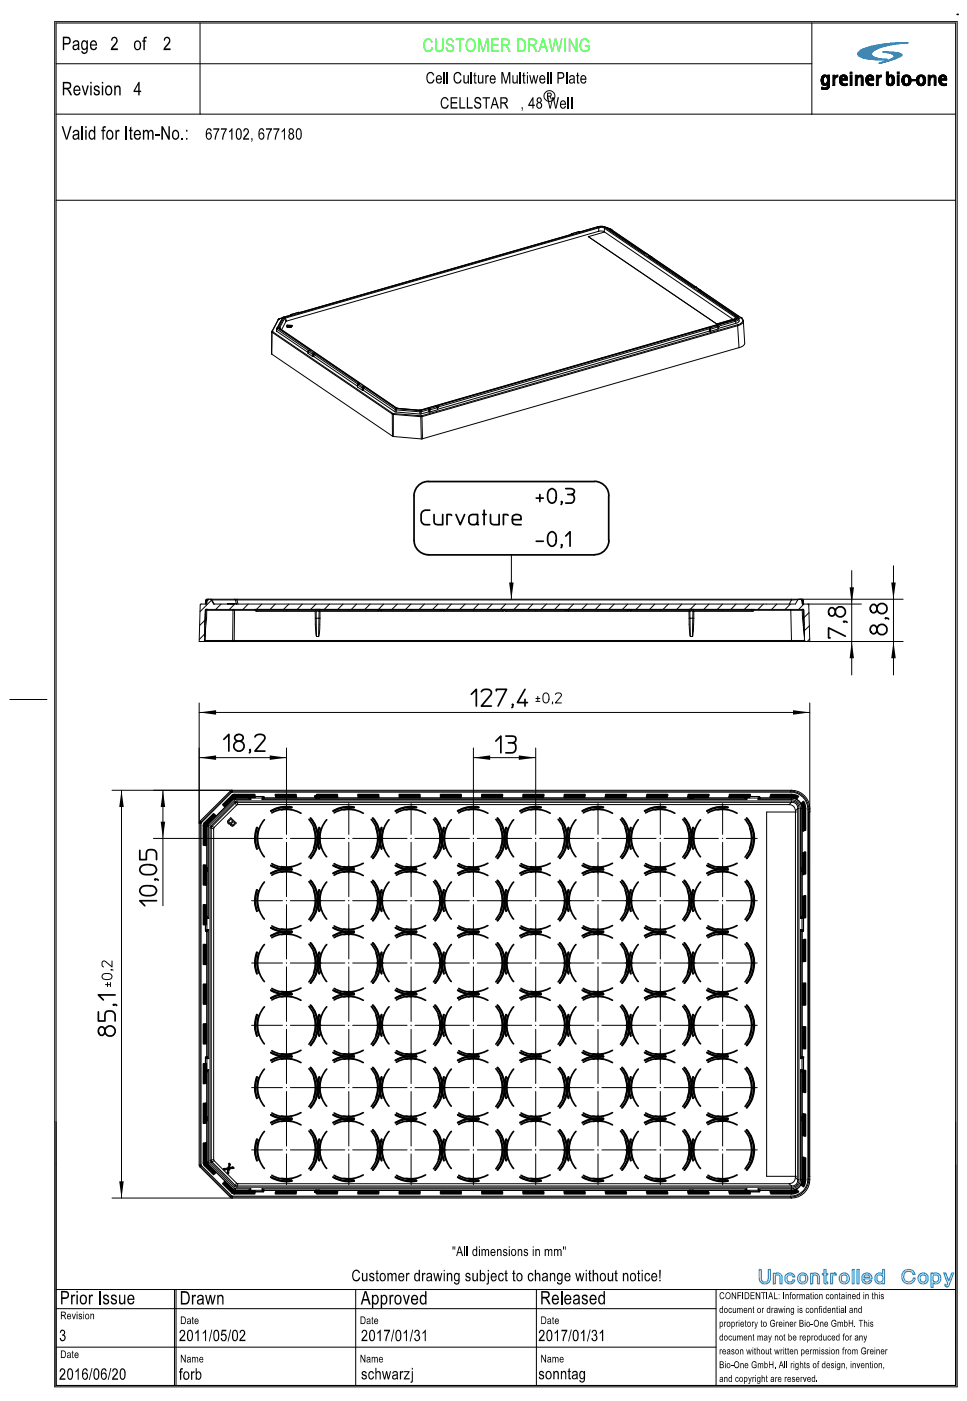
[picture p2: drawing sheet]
<svg xmlns="http://www.w3.org/2000/svg" width="198mm" height="286mm" viewBox="0 0 198 286" stroke-linecap="round" stroke-linejoin="round" font-family="sans-serif">
<path d="M174 15.4v2.1M183.6 15.4v2.1" fill="none" stroke="#000" stroke-width=".39"/>
<g fill="none" stroke="#000" stroke-width=".2">
<path d="M167.9 16.6h.4M167.9 16.5h.4M167.9 16.4h.4M167.9 16.3h.4M167.9 16.2h.4M167.9 16.8l.5 .1M167.9 16.8h.4M167.9 16.7l.4 .1M167.9 16.7h.4M167.9 16.1h.4M167.9 16h.4M167.9 16.9l.5 .1"/>
<path d="M167.9 16.9h.5M167.9 15.9h.5M168 17.8h.1M168 17.1h.5M168 17h.5M168 15.8h.5M168 18.2h1.1M168 18.2h1.2M168 18.1h1.2M168 18h1.4M168 17.9h.2M168 17.9h.1"/>
<path d="M168 17.1h.6M168 15.7h.5M168 17.2h1.5M168 15.6h.7M168.1 17.2h1M168.1 17.3h1M168.1 15.5h1M168.1 17.3h.9M168.1 15.5h.9M168.2 17.4h.7M168.2 15.4h.7M168.3 17.4h.5"/>
<path d="M168.3 15.4h.6M168.3 16l-.4 .1M168.4 15.9l-.5 .1M168.4 15.8l-.5 .1M168.5 18.3h.3M168.6 15.7h-.6M168.8 15.6h.7M168.8 17.1h.7M168.8 17.9h.6M168.9 17.1h.6M168.9 15.7h.6M169 17h.5"/>
<path d="M169 15.8h.5M169 15.7h.5M169 17.8h.5M169.1 16.9h.4M169.1 15.9h.4M169.1 17.8h.4M169.1 16.8h.4M169.1 16h.4M169.1 17.7h.4M169.1 16.7h.4M169.1 16.6h.4M169.1 16.1h.4"/>
<path d="M169.1 17.6h.4M169.2 17.5h.3M169.2 17.4h.3M169.2 17.3h.3M169.2 17.2h.3M169.2 16.6h.3M169.2 16.5h.3M169.2 16.4h.3M169.2 16.3h.3M169.2 16.2h.3M169.2 15.5h.3M169.2 15.4h.3"/>
<path d="M169.3 18.1h-1.3M169.5 17.9h-.6M169.5 15.6h-1.4M171.6 16.5h.4M171.6 16.4h.4M171.6 16.3h1.6M171.6 16.2h1.6M171.6 16.1h1.6M171.6 16.1h.4M171.6 16.7l.5 .1M171.6 16.7h.5M171.6 16.7h.4"/>
<path d="M171.6 16.6h.4M171.6 16h.4M171.6 15.9h.4M171.7 16.8h.5M171.7 16.8h.4M171.7 15.9h.3M171.7 15.8h.3M171.7 16.9l.6 .1M171.7 16.9h.5M171.7 15.8h.4M171.7 15.7h.4M171.7 17h.6"/>
<path d="M171.8 17.1h.6M171.8 15.6h.5M171.8 15.6h1.2M171.8 17.2h1.3M171.8 15.5h1.2M171.9 15.5h1.1M171.9 17.2h1.2M171.9 17.3h1.2M172 17.3h1.1M172 15.4h.9M172 16l-.4 .1M172 15.4h.8"/>
<path d="M172.1 17.4h1M172.2 17.4h.9M172.2 15.7h-.5M172.3 15.3h.3M172.4 17.5h.5M172.5 15.6h.6M172.6 15.7h.5M172.7 15.8h.4M172.7 15.7h.4M172.8 15.8l.4 .1M172.8 16h.4M172.8 15.9h.4"/>
<path d="M172.8 16.1h.4M173.1 17.1h.1M177 16.6h.4M177 16.5h.4M177 16.4h.4M177 16.3h1.6M177 16.2h1.6M177 16.1h1.6M177 16.1h.4M177 16.7h.5M177 16.7h.4M177 16h.4"/>
<path d="M177 15.9h.4M177.1 16.8h.5M177.1 16.8h.4M177.1 15.9h.3M177.1 15.8h.3M177.1 16.9l.6 .1M177.1 16.9h.5M177.1 15.8h.4M177.1 15.7h.4M177.1 17h.6M177.2 17.1h.6M177.2 15.6h.5"/>
<path d="M177.2 15.6h1.2M177.2 17.2h1.3M177.2 15.5h1.2M177.3 15.5h1.1M177.3 17.2h1.2M177.3 17.3h1.2M177.4 17.3h1.1M177.4 15.4h.9M177.4 16l-.4 .1M177.4 15.4h.8M177.5 17.4h1M177.6 17.4h.9"/>
<path d="M177.6 15.7h-.5M177.7 15.3h.3M177.8 17.5h.5M177.9 15.6h.6M178 15.7h.5M178.1 15.7h.4M178.1 15.8h.4M178.2 15.8h.3M178.2 16h.4M178.2 15.9h.4M178.2 16.1h.4M178.5 17.1h.1"/>
<path d="M181.2 16.8h.4M181.2 16.7l.4 .1M181.2 16.7h.4M181.2 16.6h.4M181.2 16.5h.4M181.2 16.4h.4M181.2 16.3h.4M181.2 16.2h.4M181.2 16.1h.4M181.2 16h.4M181.2 15.9h.5M181.2 15.8h.6"/>
<path d="M181.2 15.7h.6M181.2 15.6h1.5M181.2 15.5h.4M181.2 15.4h.4M181.2 15.3h.4M181.2 15.2h.4M181.2 15.1h.4M181.2 15h.4M181.2 14.9h.4M181.2 14.8h.4M181.2 17h.4M181.2 16.9h.4"/>
<path d="M181.3 17.1h.4M181.3 17.2h.6M181.3 17.1h.5M181.3 17.2h1.3M181.4 17.3h1.2M181.5 17.4h1M181.5 17.4h.9M181.6 16l-.4 .1M181.7 15.9l-.5 .1M181.7 15.5h.9M181.7 17.5h.6M181.8 15.8l-.6 .1"/>
<path d="M181.8 15.4h.7M181.9 15.4h.5M181.9 15.7h-.7M181.9 17.5h.2M182.1 17.2h.6M182.1 15.7h.6M182.2 17.1h.5M182.2 15.8h.5M182.2 15.7h.5M182.3 17h.4M182.3 15.8l.5 .1M182.3 16.9h.5"/>
<path d="M182.3 15.9h.5M182.4 16.8h.4M182.4 16h.4M182.4 16.7h.4M182.4 16.6h.4M182.4 16.5h.4M182.4 16.4h.4M182.4 16.3h.4M182.4 16.2h.4M182.4 16.1h.4M182.7 17.1h-.5M182.8 16.8l-.4 .1"/>
<path d="M184.4 16.7h.4M184.4 16.6h.4M184.4 16.5h.4M184.4 16.4h.4M184.4 16.3h.4M184.4 16.2h.4M184.4 16.8h.5M184.4 16.8h.4M184.4 16.1h.4M184.4 16h.5M184.4 16.9h.5M184.4 15.9h.5"/>
<path d="M184.5 17h.4M184.5 17.1h.5M184.5 15.8h.5M184.5 15.7h.5M184.5 17.2h.7M184.6 15.6h1.4M184.6 17.2h1.4M184.6 15.6h1.3M184.6 17.3h1.3M184.7 17.3h1.2M184.7 15.5h1.2M184.7 15.5h1.1"/>
<path d="M184.7 17.4h1.1M184.8 17.4h.9M184.8 15.4h.9M184.9 16l-.5 .1M184.9 15.9l-.5 .1M184.9 15.8l-.4 .1M184.9 15.4h.8M185 17.5h.6M185.1 15.7h-.6M185.2 17.5h.1M185.5 15.7h.5M185.6 17.1h.5"/>
<path d="M185.6 15.7h.5M185.6 15.8h.5M185.6 17h.5M185.6 15.8l.5 .1M185.7 16.9h.4M185.7 15.9h.4M185.7 16.8h.5M185.7 16h.5M185.7 15.9l.5 .1M185.7 16.7h.5M185.7 16.2h.5M185.7 16.1h.5"/>
<path d="M185.8 16.6h.4M185.8 16.5h.4M185.8 16.4h.4M185.8 16.3h.4M185.8 16.2h.4M186 17.2h-.6M186.1 17.1h-.5M186.2 16.7l-.5 .1M187.4 16.7h.4M187.4 16.6h.4M187.4 16.5h.4M187.4 16.4h.4"/>
<path d="M187.4 16.3h.4M187.4 16.2h.4M187.4 16.1h.4M187.4 16.8l.5 .1M187.4 16.8h.4M187.4 16h.4M187.4 16h.5M187.4 16.9h.5M187.4 15.9h.5M187.5 17.1h.5M187.5 17h.4M187.5 15.8h.5"/>
<path d="M187.5 15.7h.5M187.5 17.2h.7M187.6 17.2h1.3M187.6 15.6h1.4M187.6 17.3h1.3M187.6 15.6h1.3M187.7 15.5h1.2M187.7 15.5h1.1M187.7 17.4h1.1M187.8 17.4h.9M187.8 15.4h.9M187.9 15.4h.7"/>
<path d="M187.9 15.8l-.5 .1M188 17.5h.6M188.1 15.7h-.6M188.2 17.5h.1M188.5 15.7h.5M188.5 17.1h.5M188.6 17.1h.5M188.6 15.7h.5M188.6 15.8h.5M188.6 17h.5M188.7 16.9h.4M188.7 15.9h.4"/>
<path d="M188.7 16.8h.5M188.7 16h.5M188.7 16.7h.5M188.7 16.6h.5M188.7 16.5h.5M188.7 16.3h.5M188.7 16.2h.5M188.7 16.1h.5M188.8 16.5h.4M188.8 16.4h.4M188.8 16.3h.4M189 17.2h-.7"/>
<path d="M189.1 16.9l-.4 .1M189.2 16.8l-.5 .1M191.9 16.6h.5M191.9 16.6h.4M191.9 16.5h.4M191.9 16.4h.4M191.9 16.3h1.6M191.9 16.2h1.6M191.9 16.1h1.6M191.9 16.1h.4M191.9 16h.4M191.9 16.7h.5"/>
<path d="M191.9 15.9h.4M192 16.8l.5 .1M192 16.8h.4M192 15.8h.4M192 16.9l.5 .1M192 16.9h.5M192 15.7h.4M192.1 17.1h.6M192.1 17h.5M192.1 15.6h.5M192.1 15.6h1.3M192.1 17.2h1.4"/>
<path d="M192.1 17.1h.7M192.2 15.5h1.1M192.2 17.2h1.3M192.2 17.3h1.3M192.3 17.3h1.2M192.3 15.4h.9M192.4 15.4h.7M192.4 17.4h1.1M192.5 17.4h1M192.5 15.7h-.5M192.6 15.3h.3M192.7 17.5h.5"/>
<path d="M192.8 15.6h.6M192.9 15.7h.5M193 15.7h.4M193 15.8h.5M193.1 15.9h.4M193.1 15.8h.4M193.1 16.1h.4M193.1 16h.4M193.4 17.1h.1M41.8 129.6l-1.1 1.1M41.9 126.8l-1.1 1.1M43.2 122.7l-2.3 2.3"/>
<path d="M45.2 123.5l-1.1 1.1M48 123.5l-1.1 1.1M50.7 123.5l-1 1.1M53.5 123.5l-1.1 1.1M56.3 123.5l-1.1 1.1M59.1 123.5l-1.1 1.1M61.8 123.5l-1.1 1.1M64.6 123.5l-1.1 1.1M67.3 123.5l-1 1.1M70.1 123.5l-1.1 1.1M72.9 123.5l-1.1 1.1M75.7 123.5l-1.1 1.1"/>
<path d="M78.4 123.5l-1 1.1M81.2 123.5l-1.1 1.1M84 123.5l-1.1 1.1M86.7 123.5l-1 1.1M89.5 123.5l-1.1 1.1M92.3 123.5l-1.1 1.1M95.1 123.5l-1.1 1.1M97.8 123.5l-1 1.1M100.6 123.5l-1.1 1.1M103.4 123.5l-1.1 1.1M106.2 123.5l-1.1 1.1M108.9 123.5l-1.1 1.1"/>
<path d="M111.7 123.5l-1.1 1.1M114.4 123.5l-1 1.1M117.2 123.5l-1.3 1.4M120 123.5l-1.1 1.1M122.8 123.5l-1.1 1.1M125.6 123.5l-1.1 1.1M128.3 123.5l-1.1 1.1M131.1 123.5l-1.1 1.1M133.8 123.5l-1 1.1M136.6 123.5l-1.1 1.1M139.4 123.5l-1.1 1.1M142.2 123.5l-1.1 1.1"/>
<path d="M144.9 123.5l-1 1.1M147.7 123.5l-1.1 1.1M150.5 123.5l-1.1 1.1M153.2 123.5l-1 1.1M156 123.5l-1.1 1.1M158.8 123.5l-1.1 1.1M161.6 123.5l-1.1 1.1M164.3 123.5l-1 1.1M165.4 125.2l-1.1 1.1M165.5 127.9l-1.1 1.1M165.5 130.6l-.5 .5"/>
</g>
<g fill="#000">
<path d="M170.3 15.4h.3v.4l.3-.4 .4-.1v.4a.64 .64 0 0 0-.7 .9v.9h-.3z" fill-rule="evenodd"/>
<path d="M173.8 14.7h.4v.4h-.4z" fill-rule="evenodd"/>
<path d="M174.8 15.4h.4v.4a.63 .63 0 0 1 .7-.5 .63 .63 0 0 1 .6 .7v1.5h-.5v-1.4a.4 .4 0 0 0-.4-.3 .4 .4 0 0 0-.3 .5l-.1 1.2h-.4z" fill-rule="evenodd"/>
<path d="M179.1 15.4h.4v.4l.3-.4 .4-.1v.4a.64 .64 0 0 0-.7 .9v.9h-.4z" fill-rule="evenodd"/>
<path d="M183.4 14.7h.4v.4h-.4z" fill-rule="evenodd"/>
<path d="M183.4 14.7h.4v.4h-.4z" fill-rule="evenodd"/>
<path d="M186.4 16.3h.8v.2h-.8z" fill-rule="evenodd"/>
<path d="M189.7 15.4h.4v.4a.63 .63 0 0 1 .7-.5 .63 .63 0 0 1 .5 .7v1.5h-.3v-1.4a.4 .4 0 0 0-.5-.3 .4 .4 0 0 0-.3 .5l-.1 1.2h-.4z" fill-rule="evenodd"/>
</g>
<g fill="none" stroke="#09f" stroke-width=".3">
<path d="M179.9 12.9h-.1M180.1 12.8l-.1 .1M180.3 12.8h-.1M180.5 12.7l-.1 .1M180.6 10.6h.1M180.7 12.6l-.1 .2M180.8 10.6l-.1 .1M180.9 12.6l-.1 .1M180.9 10.6v.1M181 10.6v.1M181.1 12.5l-.1 .1M181.2 10.6l-.1 .1"/>
<path d="M181.3 12.4l-.1 .2M181.3 10.6l-.1 .1M181.4 10.6v.1M181.5 12.4l-.1 .1M181.6 10.6l-.1 .1M181.7 10.7l-.1 .1M181.8 12.3l-.2 .2M181.9 10.7l-.2 .1M182 12.2l-.2 .2M182 10.7l-.2 .1M182.1 10.7l-.2 .1M182.2 12.1l-.2 .2"/>
<path d="M182.2 10.7l-.2 .2M182.4 10.7l-.3 .2M182.5 10.7l-.3 .3M182.6 11.8l-.4 .5M182.6 10.7l-.2 .3M182.7 10.7l-.3 .3M182.9 10.7l-.4 .4M183 10.7l-.4 .4M183.1 10.8l-.4 .4M183.2 10.8l-.5 .5M183.3 10.8l-.5 .6M183.5 10.8l-.7 .7"/>
<path d="M183.6 10.8l-.9 .9M183.7 10.9l-1.3 1.3M183.8 10.9l-1.2 1.3M183.9 11l-1.1 1.1M184 11l-1 1M184.1 11l-.9 .9M184.2 11.1l-.8 .7M184.3 11.1l-.6 .6M184.3 11.2l-.3 .4"/>
</g>
<path d="M180.5 10.6l2.6 .2a1.28 1.28 0 0 1 1.2 .5l-1.3 .7-3.3 1 1.3-.5a2.48 2.48 0 0 0 1.8-1.1 2.21 2.21 0 0 0-2.1-.7z" fill-rule="evenodd" fill="#09f"/>
<g fill="none" stroke="#09f" stroke-width=".3">
<path d="M176 10.3l-.6 .6M176.2 10.1l-.8 .9M176.5 10l-1.1 1.1M176.7 9.9l-1.3 1.3M177 9.9l-1.5 1.4M177.2 9.8l-1.6 1.6M177.4 9.7l-1.8 1.7M177.6 9.7l-1.8 1.8M177.8 9.6l-2 2M177.9 9.6l-2 2M178.1 11.1l-.9 .9M178.1 11.2l-.8 .8"/>
<path d="M178.1 10.9l-1 1M178.1 9.5l-2.1 2.1M178.2 11.3l-.8 .7M178.2 11.4l-.6 .6M178.3 10.6l-1.3 1.3M178.3 11.4l-.6 .6M178.3 9.5l-2.2 2.2M178.4 11.5l-.6 .6M178.4 11.6l-.5 .5M178.5 11.6l-.5 .5M178.5 9.4l-2.3 2.3M178.6 11.7l-.4 .4"/>
<path d="M178.7 11.7l-.4 .4M178.7 9.4l-2.4 2.4M178.8 11.8l-.4 .3M178.9 9.4l-2.5 2.4M178.9 11.8l-.4 .4M179 11.8l-.3 .4M179 9.3l-2.5 2.5M179.1 11.9l-.3 .3M179.2 11.9l-.3 .3M179.2 9.3l-2.6 2.5M179.3 11.9l-.2 .3M179.4 9.3l-2.7 2.6"/>
<path d="M179.4 11.9l-.2 .3M179.5 9.2l-2.7 2.7M179.6 12l-.2 .2M179.7 12l-.2 .2M179.7 9.2l-1.3 1.3M179.8 12l-.2 .2M179.9 9.2l-1 1M179.9 12l-.2 .2M180 12l-.1 .2M180 9.2l-.8 .8M180.2 12.1l-.2 .1M180.2 9.1l-.8 .8"/>
<path d="M180.3 12.1l-.1 .1M180.4 9.1l-.8 .7M180.4 12.1l-.1 .1M180.5 12.1l-.1 .1M180.5 9.1l-.6 .6M180.7 12.1l-.1 .1M180.7 9l-.6 .6M180.8 12.2h-.1M180.8 9l-.5 .6M180.9 12.2h-.1M181 9l-.5 .5M181 12.2h.1"/>
<path d="M181.1 12.2h.1M181.2 9l-.5 .5M181.3 12.2h.1M181.3 9l-.4 .4M181.4 12.2h.1M181.5 8.9l-.5 .5M181.6 8.9l-.4 .4M181.8 8.9l-.4 .4M181.9 8.9l-.3 .3M182.1 8.9l-.3 .3M182.2 8.9l-.3 .3M182.4 8.9l-.3 .2"/>
<path d="M182.5 8.8l-.2 .3M182.7 8.8l-.2 .3M182.8 8.8l-.2 .2M183 8.8l-.2 .2M183.1 8.8l-.1 .2M183.3 8.8l-.2 .2M183.4 8.8l-.1 .1M183.6 8.8l-.2 .1M183.7 8.8l-.1 .1M183.9 8.8l-.1 .1M184 8.8l-.1 .1M184.1 8.8l-.1 .1"/>
<path d="M184.3 8.8h-.1M184.4 8.8h.1M184.6 8.8h-.1M184.7 8.8h.1M184.9 8.8h-.1M185 8.8h.1M185.1 8.8h.1M185.2 8.8h.1M185.4 8.8h.1"/>
</g>
<path d="M175.5 10.6l1.3-.7 2.1-.6 3.7-.5h2.8l-1.9 .1-2.5 .5-1.4 .4-1 .5a.73 .73 0 0 0-.5 .8 .73 .73 0 0 0 .7 .7l.8 .2 1.8 .2h-2.9l-2.4-.5a.67 .67 0 0 1-.6-1.1z" fill-rule="evenodd" fill="#09f"/>
<g fill="#000">
<circle cx="195.7" cy="2.9" r=".18"/>
<circle cx="42.2" cy="178" r=".18"/>
<circle cx="42.2" cy="177.5" r=".18"/>
<circle cx="64.6" cy="163" r=".18"/>
<circle cx="65.2" cy="163" r=".18"/>
<circle cx="141" cy="163" r=".18"/>
<circle cx="141.6" cy="163" r=".18"/>
<circle cx="164" cy="178" r=".18"/>
<circle cx="164" cy="177.5" r=".18"/>
<circle cx="42.2" cy="229" r=".18"/>
<circle cx="42.2" cy="228.4" r=".18"/>
<circle cx="164" cy="229" r=".18"/>
<circle cx="164" cy="228.4" r=".18"/>
<circle cx="64.6" cy="243.4" r=".18"/>
<circle cx="65.2" cy="243.4" r=".18"/>
<circle cx="141" cy="243.4" r=".18"/>
<circle cx="141.6" cy="243.4" r=".18"/>
</g>
<g fill="none" stroke="#000" stroke-width=".2">
<path d="M58.6 124.6v.2M71.3 124.6v.2M84 124.6v.2M96.8 124.6v.2M109.5 124.6v.2M122.2 124.6v.2M135 124.6v.2M147.7 124.6v.2M40.7 154.9h17.9M40.7 145.6h124.8M40.7 143.7v24.6M58.6 152.9v11.4"/>
<path d="M96.8 154.9h12.7M96.8 152.9v11.4M109.5 152.9v11.4M109.5 143.4h.8M109.5 142.8h.8M109.9 142.4v.8M111.1 141.9a.62 .62 0 0 1 .8-.2 .62 .62 0 0 1 .3 .7v.5a.63 .63 0 0 1-.6 .8 .63 .63 0 0 1-.6-.8zM113 143.6l-.1 .3M113.5 142a.67 .67 0 0 1 .7-.4 .67 .67 0 0 1 .6 .5l-1.3 1.6h1.3M165.5 143.7v22.3M22.9 161.6h24.5M24.8 161.6v83.3"/>
<path d="M31.4 171.4h20M33.3 161.6v23.6M21.1 199.2l.5-.2a.88 .88 0 0 1 1.3 .6v.1a1.18 1.18 0 0 1-2.1 0zM22.8 198.2l.3 .1M22.9 196.4v1.3l-1.3-1.2a.42 .42 0 0 0-.5 0 .42 .42 0 0 0-.3 .4 .59 .59 0 0 0 .4 .8M21.6 201.3h.8M22 200.9v.8M22.6 200.9v.8M22.9 244.9h24.5"/>
</g>
<g fill="#000">
<path d="M40.7 145.6l3.5-.4v.9z" fill-rule="evenodd"/>
<path d="M40.7 154.9l3.5-.5v.9z" fill-rule="evenodd"/>
<path d="M55.1 154.4l3.5 .5-3.5 .4z" fill-rule="evenodd"/>
<path d="M96.8 154.9l3.4-.5v.9z" fill-rule="evenodd"/>
<path d="M106 154.4l3.5 .5-3.5 .4z" fill-rule="evenodd"/>
<path d="M162.1 145.2l3.4 .4-3.4 .5z" fill-rule="evenodd"/>
<path d="M24.8 161.6l.5 3.4h-.9z" fill-rule="evenodd"/>
<path d="M33.3 161.6l.5 3.4h-1z" fill-rule="evenodd"/>
<path d="M32.8 168h1l-.5 3.4z" fill-rule="evenodd"/>
<path d="M24.4 241.5h.9l-.5 3.4z" fill-rule="evenodd"/>
</g>
<g fill="none" stroke="#000" stroke-width=".35">
<path d="M45.8 151.1l1-1v3.4M48.2 150.4a.91 .91 0 0 1 .9-.2 .91 .91 0 0 1 .6 .8 .9 .9 0 0 1-1 .5 .9 .9 0 0 1-.7-.8zM48.7 151.5a1.05 1.05 0 0 0-.7 1.6 1.05 1.05 0 0 0 1.7 0 1.05 1.05 0 0 0-.7-1.6M51.2 153.3v.4l-.2 .2M52.1 150.7a1.22 1.22 0 0 1 2.1 0l-.2 .6-1.9 2.2h2.1M96.3 141.9l1.1-1v3.4M98.4 141.4a1.27 1.27 0 0 1 2 0l-.1 .7-1.9 2.2h2M101.4 151.5l1-1v3.4M101.5 141.2v-.3h2l-1.7 3.4M103.4 150.5h1.7a.71 .71 0 0 1 .3 .8 .71 .71 0 0 1-.6 .6 1.05 1.05 0 0 1 .4 1.7l-.5 .3h-1.3M103.9 151.9h.9M104.8 144.1v.4l-.2 .2"/>
<path d="M107.3 140.9l-1.5 2.7h2M107.3 143v1.3M28.6 173.8v1.9h1.3l.1-1.7a1.22 1.22 0 0 1 2 .4v1.3M28.8 177.2a2.55 2.55 0 0 1 2.9 0 1.04 1.04 0 0 1 .1 1.2 1.04 1.04 0 0 1-1.1 .4 1.71 1.71 0 0 1-2.1-.7v-.4zM31.7 179.8l-.1 .1v-.1h.6l.1 .1M41.6 168.7h.2M41.8 168.7l.4 .1M41.8 168.2l.1 .2M41.8 178l.1 .2M41.8 177.5v.5M41.8 178h.4M41.9 178.2h.1"/>
<path d="M41.9 178.2l.2 .1M41.9 168.4l.4 .2M41.9 168.4l-.1 .3M42 177.3h.2v.2M42 177.3l.2 .2M42 177.3l-.2 .2M42 178.2l.1 .1M42.1 168.4l-.1 .3M42.2 178l-.2 .2M42.2 178l-.1 .3M42.2 177.5h-.4M42.3 168.5l-.1 .2"/>
<path d="M47.4 162.6l.2 .2M47.6 162.8v.1M47.6 162.9l.1 .2M47.9 162.6v.4M47.9 162.4v.2M47.9 162.6l-.3 .2M48 162.8l-.4 .1M48 163l-.2 .1M64.4 162.9l.2 .1M64.5 162.7l-.1 .2M64.5 162.7l-.1 .1M64.7 162.6l-.2 .1"/>
<path d="M64.7 162.6l-.1 .4M64.7 162.6h.4M65.1 162.6l.3 .1M65.1 162.6l.1 .4M65.4 162.7v.2M65.4 162.9l-.2 .1M65.4 162.9h.1M140.8 162.9l.2 .1M140.9 162.9l.1 .1M140.9 162.7v.2M140.9 162.7l-.1 .2M140.9 162.9h-.1"/>
<path d="M141.1 162.6l-.2 .1M141.1 162.6h.4M141.1 162.6l-.1 .4M141.5 162.6l.3 .1M141.5 162.6l.1 .4M141.8 162.7v.3h-.2M141.8 162.7l-.1 .3h-.1M161.8 162.4l-.2 .6M164 178l.2 .2M164 178l.2 .3M164 177.5h.4M164.2 177.3l.2 .2"/>
<path d="M164.2 177.3l-.2 .2M164.2 178.2v.1M164.3 177.3l-.3 .2M164.4 178.2l-.2 .1M164.4 178.2h-.2M164.4 178v.2M164.4 177.5v.5M164.4 178h-.4M164.6 165.3l-.5 .1M28.8 181.5a2.55 2.55 0 0 1 2.9 0 1.04 1.04 0 0 1 .1 1.2 1.04 1.04 0 0 1-1.1 .4 1.78 1.78 0 0 1-2.1-.7v-.4zM32 184.1h-3.4l1 1.1M20.1 206.8v1.9h1.3l.2-1.7a1.2 1.2 0 0 1 1.9 .4v1.3"/>
<path d="M20.4 210.1a.76 .76 0 0 1 .9 .1 .76 .76 0 0 1 .1 1 .65 .65 0 0 1-.8 .5 .65 .65 0 0 1-.5-.8zM21.4 210.6a1.06 1.06 0 0 1 1.7-.7 1.06 1.06 0 0 1 0 1.8 1.06 1.06 0 0 1-1.7-.8M23.2 205.4v.1v-.1h.5l.1 .1M23.5 203.4h-3.4l1 1M41.6 237.8h.2M41.8 237.8l.1 .3M41.8 228.9l.2 .3M41.8 228.5v.4M41.8 228.9l.4 .1M41.9 228.3l-.1 .2M41.9 238.1l-.1 .1M42 237.7l.1 .3"/>
<path d="M42 237.7h.2M42 237.7l-.2 .1M42 228.2l.2 .2M42 228.2l-.1 .1M42.1 228.2l.1 .2M42.1 228.2h-.1M42.1 228.2l-.2 .1M42.1 238l-.2 .1M42.2 237.7l.1 .2-.2 .1M42.2 229l-.2 .2M42.2 228.4l-.4 .1M45.7 239l.2 .1"/>
<path d="M46.5 239.7l.2 .2M46.8 237.9l.2 .1M47.6 238.6l.2 .2M164 229v.1l.3 .1M164 229l.2 .2M164 228.4l.4 .1M164.2 228.2l-.2 .2M164.2 228.2l.2 .1M164.2 228.2h.1M164.4 228.3v.2M164.4 228.9l-.2 .3M164.4 228.9l-.4 .1"/>
<path d="M164.4 228.5v.4M47.6 243.7l-.2 .1M47.6 243.7l.3 .1M47.6 243.5l.4 .2M47.6 243.5v.2M47.7 243.4l-.1 .1M47.8 243.4l.2 .1M47.9 243.8v.2M47.9 243.5v.3M64.4 243.6l.1 .1M64.5 243.7l.2 .1M64.6 243.4l-.2 .2"/>
<path d="M64.6 243.4l.1 .4M64.7 243.8h.4M65.2 243.4l.2 .2M65.2 243.4l-.1 .4M65.4 243.7l-.3 .1M65.4 243.6v.1M65.4 243.6h.1M140.8 243.6l.1 .1M140.8 243.6h.1M140.9 243.7l.2 .1M140.9 243.6v.1M141 243.4l-.2 .2"/>
<path d="M141 243.4l-.1 .2M141 243.4l.1 .4M141.1 243.8h.4M141.6 243.4h.2v.3M141.6 243.4l.1 .1 .1 .2M141.6 243.4l-.1 .4M141.8 243.7l-.3 .1M161.6 243.5l.2 .5M164.1 241l.5 .2"/>
</g>
<g fill="none" stroke="#000" stroke-width=".2" stroke-dasharray="6.3 .8 0 .8">
<path d="M58.6 178.5v-14.2M65.7 171.4h-14.3M71.3 178.5v-14.2M78.4 171.4h-14.2M84 178.5v-14.2M91.2 171.4h-14.3M96.8 178.5v-14.2M103.9 171.4h-14.3M109.5 178.5v-14.2M116.6 171.4h-14.2M122.2 178.5v-14.2M129.4 171.4h-14.3"/>
<path d="M135 178.5v-14.2M142.1 171.4h-14.3M147.7 178.5v-14.2M154.8 171.4h-14.2M58.6 191.3v-14.3M65.7 184.1h-14.3M65.7 196.9h-14.3M71.3 191.3v-14.3M78.4 184.1h-14.2M78.4 196.9h-14.2M84 191.3v-14.3M91.2 184.1h-14.3"/>
<path d="M91.2 196.9h-14.3M96.8 191.3v-14.3M103.9 184.1h-14.3M103.9 196.9h-14.3M109.5 191.3v-14.3M116.6 184.1h-14.2M116.6 196.9h-14.2M122.2 191.3v-14.3M129.4 184.1h-14.3M129.4 196.9h-14.3M135 191.3v-14.3M142.1 184.1h-14.3"/>
<path d="M142.1 196.9h-14.3M147.7 191.3v-14.3M154.8 184.1h-14.2M154.8 196.9h-14.2M58.6 204v-14.3M58.6 202.5v14.2M65.7 209.6h-14.3M71.3 202.5v14.2M71.3 204v-14.3M78.4 209.6h-14.2M84 202.5v14.2M84 204v-14.3"/>
<path d="M91.2 209.6h-14.3M96.8 204v-14.3M96.8 202.5v14.2M103.9 209.6h-14.3M109.5 204v-14.3M109.5 202.5v14.2M116.6 209.6h-14.2M122.2 204v-14.3M122.2 202.5v14.2M129.4 209.6h-14.3M135 204v-14.3M135 202.5v14.2"/>
<path d="M142.1 209.6h-14.3M147.7 204v-14.3M147.7 202.5v14.2M154.8 209.6h-14.2M58.6 229.5v-14.3M58.6 227.9v14.3M65.7 222.3h-14.3M65.7 235.1h-14.3M71.3 229.5v-14.3M71.3 227.9v14.3M78.4 222.3h-14.2M78.4 235.1h-14.2"/>
<path d="M84 227.9v14.3M84 229.5v-14.3M91.2 235.1h-14.3M91.2 222.3h-14.3M96.8 227.9v14.3M96.8 229.5v-14.3M103.9 235.1h-14.3M103.9 222.3h-14.3M109.5 229.5v-14.3M109.5 227.9v14.3M116.6 222.3h-14.2M116.6 235.1h-14.2"/>
<path d="M122.2 229.5v-14.3M122.2 227.9v14.3M129.4 222.3h-14.3M129.4 235.1h-14.3M135 227.9v14.3M135 229.5v-14.3M142.1 235.1h-14.3M142.1 222.3h-14.3M147.7 229.5v-14.3M147.7 227.9v14.3M154.8 222.3h-14.2M154.8 235.1h-14.2"/>
</g>
<g fill="none" stroke="#000" stroke-width=".35" stroke-dasharray="4.2 4.2">
<path d="M47.9 163h113.7M64.6 171.4a6 6 0 0 0-8.8-5.3 6 6 0 0 0-.8 10.2 6 6 0 0 0 9.5-4l.1-.9M77.3 171.4a6 6 0 0 0-8.8-5.3 6 6 0 0 0-.7 10.2 6 6 0 0 0 9.4-4l.1-.9M90 171.4a6 6 0 0 0-8.8-5.3 6 6 0 0 0-.7 10.2 6 6 0 0 0 9.5-4v-.9M102.8 171.4a6 6 0 0 0-8.8-5.3 6 6 0 0 0-.8 10.2 6 6 0 0 0 9.5-4l.1-.9M115.5 171.4a6 6 0 0 0-8.8-5.3 6 6 0 0 0-.7 10.2 6 6 0 0 0 9.4-4l.1-.9M128.2 171.4a6 6 0 0 0-8.7-5.3 6 6 0 0 0-.8 10.2 6 6 0 0 0 9.5-4v-.9M141 171.4a6 6 0 0 0-8.8-5.3 6 6 0 0 0-.7 10.2 6 6 0 0 0 9.4-4l.1-.9M153.7 171.4a6 6 0 0 0-8.8-5.3 6 6 0 0 0-.7 10.2 6 6 0 0 0 9.4-4l.1-.9M161.6 162.8h-113.7M161.8 162.4h-113.9M161.8 162.6h-113.9"/>
<path d="M64.6 184.1a6 6 0 0 0-8.8-5.3 6 6 0 0 0-.8 10.2 6 6 0 0 0 9.5-3.9l.1-1M64.6 196.9a6 6 0 0 0-8.8-5.3 6 6 0 0 0-.8 10.2 6 6 0 0 0 9.5-3.9l.1-1M77.3 184.1a6 6 0 0 0-8.8-5.3 6 6 0 0 0-.7 10.2 6 6 0 0 0 9.4-3.9l.1-1M77.3 196.9a6 6 0 0 0-8.8-5.3 6 6 0 0 0-.7 10.2 6 6 0 0 0 9.4-3.9l.1-1M90 184.1a6 6 0 0 0-8.8-5.3 6 6 0 0 0-.7 10.2 6 6 0 0 0 9.5-3.9v-1M90 196.9a6 6 0 0 0-8.8-5.3 6 6 0 0 0-.7 10.2 6 6 0 0 0 9.5-3.9v-1M102.8 184.1a6 6 0 0 0-8.8-5.3 6 6 0 0 0-.8 10.2 6 6 0 0 0 9.5-3.9l.1-1M102.8 196.9a6 6 0 0 0-8.8-5.3 6 6 0 0 0-.8 10.2 6 6 0 0 0 9.5-3.9l.1-1M115.5 184.1a6 6 0 0 0-8.8-5.3 6 6 0 0 0-.7 10.2 6 6 0 0 0 9.4-3.9l.1-1M115.5 196.9a6 6 0 0 0-8.8-5.3 6 6 0 0 0-.7 10.2 6 6 0 0 0 9.4-3.9l.1-1M128.2 184.1a6 6 0 0 0-8.7-5.3 6 6 0 0 0-.8 10.2 6 6 0 0 0 9.5-3.9v-1M128.2 196.9a6 6 0 0 0-8.7-5.3 6 6 0 0 0-.8 10.2 6 6 0 0 0 9.5-3.9v-1"/>
<path d="M141 184.1a6 6 0 0 0-8.8-5.3 6 6 0 0 0-.7 10.2 6 6 0 0 0 9.4-3.9l.1-1M141 196.9a6 6 0 0 0-8.8-5.3 6 6 0 0 0-.7 10.2 6 6 0 0 0 9.4-3.9l.1-1M153.7 184.1a6 6 0 0 0-8.8-5.3 6 6 0 0 0-.7 10.2 6 6 0 0 0 9.4-3.9l.1-1M153.7 196.9a6 6 0 0 0-8.8-5.3 6 6 0 0 0-.7 10.2 6 6 0 0 0 9.4-3.9l.1-1M64.6 209.6a6 6 0 0 0-8.8-5.3 6 6 0 0 0-.8 10.3 6 6 0 0 0 9.5-4l.1-1M77.3 209.6a6 6 0 0 0-8.8-5.3 6 6 0 0 0-.7 10.3 6 6 0 0 0 9.4-4l.1-1M90 209.6a6 6 0 0 0-8.8-5.3 6 6 0 0 0-.7 10.3 6 6 0 0 0 9.5-4v-1M102.8 209.6a6 6 0 0 0-8.8-5.3 6 6 0 0 0-.8 10.3 6 6 0 0 0 9.5-4l.1-1M115.5 209.6a6 6 0 0 0-8.8-5.3 6 6 0 0 0-.7 10.3 6 6 0 0 0 9.4-4l.1-1M128.2 209.6a6 6 0 0 0-8.7-5.3 6 6 0 0 0-.8 10.3 6 6 0 0 0 9.5-4v-1M141 209.6a6 6 0 0 0-8.8-5.3 6 6 0 0 0-.7 10.3 6 6 0 0 0 9.4-4l.1-1M153.7 209.6a6 6 0 0 0-8.8-5.3 6 6 0 0 0-.7 10.3 6 6 0 0 0 9.4-4l.1-1"/>
<path d="M64.6 222.3a6 6 0 0 0-8.8-5.2 6 6 0 0 0-.8 10.2 6 6 0 0 0 9.5-4l.1-1M64.6 235.1a6 6 0 0 0-8.8-5.3 6 6 0 0 0-.8 10.2 6 6 0 0 0 9.5-3.9l.1-1M77.3 222.3a6 6 0 0 0-8.8-5.2 6 6 0 0 0-.7 10.2 6 6 0 0 0 9.4-4l.1-1M77.3 235.1a6 6 0 0 0-8.8-5.3 6 6 0 0 0-.7 10.2 6 6 0 0 0 9.4-3.9l.1-1M90 235.1a6 6 0 0 0-8.8-5.3 6 6 0 0 0-.7 10.2 6 6 0 0 0 9.5-3.9v-1M90 222.3a6 6 0 0 0-8.8-5.2 6 6 0 0 0-.7 10.2 6 6 0 0 0 9.5-4v-1M102.8 235.1a6 6 0 0 0-8.8-5.3 6 6 0 0 0-.8 10.2 6 6 0 0 0 9.5-3.9l.1-1M102.8 222.3a6 6 0 0 0-8.8-5.2 6 6 0 0 0-.8 10.2 6 6 0 0 0 9.5-4l.1-1M115.5 222.3a6 6 0 0 0-8.8-5.2 6 6 0 0 0-.7 10.2 6 6 0 0 0 9.4-4l.1-1M115.5 235.1a6 6 0 0 0-8.8-5.3 6 6 0 0 0-.7 10.2 6 6 0 0 0 9.4-3.9l.1-1M128.2 222.3a6 6 0 0 0-8.7-5.2 6 6 0 0 0-.8 10.2 6 6 0 0 0 9.5-4v-1M128.2 235.1a6 6 0 0 0-8.7-5.3 6 6 0 0 0-.8 10.2 6 6 0 0 0 9.5-3.9v-1"/>
<path d="M141 235.1a6 6 0 0 0-8.8-5.3 6 6 0 0 0-.7 10.2 6 6 0 0 0 9.4-3.9l.1-1M141 222.3a6 6 0 0 0-8.8-5.2 6 6 0 0 0-.7 10.2 6 6 0 0 0 9.4-4l.1-1M153.7 222.3a6 6 0 0 0-8.8-5.2 6 6 0 0 0-.7 10.2 6 6 0 0 0 9.4-4l.1-1M153.7 235.1a6 6 0 0 0-8.8-5.3 6 6 0 0 0-.7 10.2 6 6 0 0 0 9.4-3.9l.1-1M47.9 243.5h113.7M161.6 243.7h-113.7M161.8 244h-113.9M161.8 243.8h-113.9"/>
</g>
<g fill="none" stroke="#000" stroke-width=".35" stroke-dasharray="4.1 4.1">
<path d="M41.6 168.7v69.1M41.8 168.7v69.1M52.6 171.4a5.9 5.9 0 0 0 8.4 5.3 5.9 5.9 0 0 0 1.4-9.8 5.9 5.9 0 0 0-9.5 2.8l-.3 1.7M65.4 171.4a5.9 5.9 0 0 0 8.3 5.3 5.9 5.9 0 0 0 1.5-9.8 5.9 5.9 0 0 0-9.6 2.8l-.2 1.7M78.1 171.4a5.9 5.9 0 0 0 8.4 5.3 5.9 5.9 0 0 0 1.4-9.8 5.9 5.9 0 0 0-9.5 2.8l-.3 1.7M90.8 171.4a5.9 5.9 0 0 0 8.4 5.3 5.9 5.9 0 0 0 1.5-9.8 5.9 5.9 0 0 0-9.6 2.8l-.3 1.7M103.6 171.4a5.9 5.9 0 0 0 8.4 5.3 5.9 5.9 0 0 0 1.4-9.8 5.9 5.9 0 0 0-9.6 2.8l-.2 1.7M116.3 171.4a5.9 5.9 0 0 0 8.4 5.3 5.9 5.9 0 0 0 1.4-9.8 5.9 5.9 0 0 0-9.5 2.8l-.3 1.7M129 171.4a5.9 5.9 0 0 0 8.4 5.3 5.9 5.9 0 0 0 1.5-9.8 5.9 5.9 0 0 0-9.6 2.8l-.3 1.7M141.8 171.4a5.9 5.9 0 0 0 8.4 5.3 5.9 5.9 0 0 0 1.4-9.8 5.9 5.9 0 0 0-9.6 2.8l-.2 1.7M52.6 184.1a5.9 5.9 0 0 0 8.4 5.4 5.9 5.9 0 0 0 1.4-9.9 5.9 5.9 0 0 0-9.5 2.8l-.3 1.7M52.6 196.9a5.9 5.9 0 0 0 8.4 5.4 5.9 5.9 0 0 0 1.4-9.9 5.9 5.9 0 0 0-9.5 2.8l-.3 1.7"/>
<path d="M65.4 184.1a5.9 5.9 0 0 0 8.3 5.4 5.9 5.9 0 0 0 1.5-9.9 5.9 5.9 0 0 0-9.6 2.8l-.2 1.7M65.4 196.9a5.9 5.9 0 0 0 8.3 5.4 5.9 5.9 0 0 0 1.5-9.9 5.9 5.9 0 0 0-9.6 2.8l-.2 1.7M78.1 184.1a5.9 5.9 0 0 0 8.4 5.4 5.9 5.9 0 0 0 1.4-9.9 5.9 5.9 0 0 0-9.5 2.8l-.3 1.7M78.1 196.9a5.9 5.9 0 0 0 8.4 5.4 5.9 5.9 0 0 0 1.4-9.9 5.9 5.9 0 0 0-9.5 2.8l-.3 1.7M90.8 184.1a5.9 5.9 0 0 0 8.4 5.4 5.9 5.9 0 0 0 1.5-9.9 5.9 5.9 0 0 0-9.6 2.8l-.3 1.7M90.8 196.9a5.9 5.9 0 0 0 8.4 5.4 5.9 5.9 0 0 0 1.5-9.9 5.9 5.9 0 0 0-9.6 2.8l-.3 1.7M103.6 184.1a5.9 5.9 0 0 0 8.4 5.4 5.9 5.9 0 0 0 1.4-9.9 5.9 5.9 0 0 0-9.6 2.8l-.2 1.7M103.6 196.9a5.9 5.9 0 0 0 8.4 5.4 5.9 5.9 0 0 0 1.4-9.9 5.9 5.9 0 0 0-9.6 2.8l-.2 1.7M116.3 184.1a5.9 5.9 0 0 0 8.4 5.4 5.9 5.9 0 0 0 1.4-9.9 5.9 5.9 0 0 0-9.5 2.8l-.3 1.7M116.3 196.9a5.9 5.9 0 0 0 8.4 5.4 5.9 5.9 0 0 0 1.4-9.9 5.9 5.9 0 0 0-9.5 2.8l-.3 1.7M129 184.1a5.9 5.9 0 0 0 8.4 5.4 5.9 5.9 0 0 0 1.5-9.9 5.9 5.9 0 0 0-9.6 2.8l-.3 1.7M129 196.9a5.9 5.9 0 0 0 8.4 5.4 5.9 5.9 0 0 0 1.5-9.9 5.9 5.9 0 0 0-9.6 2.8l-.3 1.7"/>
<path d="M141.8 184.1a5.9 5.9 0 0 0 8.4 5.4 5.9 5.9 0 0 0 1.4-9.9 5.9 5.9 0 0 0-9.6 2.8l-.2 1.7M141.8 196.9a5.9 5.9 0 0 0 8.4 5.4 5.9 5.9 0 0 0 1.4-9.9 5.9 5.9 0 0 0-9.6 2.8l-.2 1.7M52.6 209.6a5.9 5.9 0 0 0 8.4 5.4 5.9 5.9 0 0 0 1.4-9.9 5.9 5.9 0 0 0-9.5 2.8l-.3 1.7M65.4 209.6a5.9 5.9 0 0 0 8.3 5.4 5.9 5.9 0 0 0 1.5-9.9 5.9 5.9 0 0 0-9.6 2.8l-.2 1.7M78.1 209.6a5.9 5.9 0 0 0 8.4 5.4 5.9 5.9 0 0 0 1.4-9.9 5.9 5.9 0 0 0-9.5 2.8l-.3 1.7M90.8 209.6a5.9 5.9 0 0 0 8.4 5.4 5.9 5.9 0 0 0 1.5-9.9 5.9 5.9 0 0 0-9.6 2.8l-.3 1.7M103.6 209.6a5.9 5.9 0 0 0 8.4 5.4 5.9 5.9 0 0 0 1.4-9.9 5.9 5.9 0 0 0-9.6 2.8l-.2 1.7M116.3 209.6a5.9 5.9 0 0 0 8.4 5.4 5.9 5.9 0 0 0 1.4-9.9 5.9 5.9 0 0 0-9.5 2.8l-.3 1.7M129 209.6a5.9 5.9 0 0 0 8.4 5.4 5.9 5.9 0 0 0 1.5-9.9 5.9 5.9 0 0 0-9.6 2.8l-.3 1.7M141.8 209.6a5.9 5.9 0 0 0 8.4 5.4 5.9 5.9 0 0 0 1.4-9.9 5.9 5.9 0 0 0-9.6 2.8l-.2 1.7M42 237.7v-68.9M42.2 237.7v-68.9"/>
<path d="M52.6 222.3a5.9 5.9 0 0 0 8.4 5.4 5.9 5.9 0 0 0 1.4-9.8 5.9 5.9 0 0 0-9.5 2.7l-.3 1.7M52.6 235.1a5.9 5.9 0 0 0 8.4 5.4 5.9 5.9 0 0 0 1.4-9.9 5.9 5.9 0 0 0-9.5 2.8l-.3 1.7M65.4 222.3a5.9 5.9 0 0 0 8.3 5.4 5.9 5.9 0 0 0 1.5-9.8 5.9 5.9 0 0 0-9.6 2.7l-.2 1.7M65.4 235.1a5.9 5.9 0 0 0 8.3 5.4 5.9 5.9 0 0 0 1.5-9.9 5.9 5.9 0 0 0-9.6 2.8l-.2 1.7M78.1 235.1a5.9 5.9 0 0 0 8.4 5.4 5.9 5.9 0 0 0 1.4-9.9 5.9 5.9 0 0 0-9.5 2.8l-.3 1.7M78.1 222.3a5.9 5.9 0 0 0 8.4 5.4 5.9 5.9 0 0 0 1.4-9.8 5.9 5.9 0 0 0-9.5 2.7l-.3 1.7M90.8 235.1a5.9 5.9 0 0 0 8.4 5.4 5.9 5.9 0 0 0 1.5-9.9 5.9 5.9 0 0 0-9.6 2.8l-.3 1.7M90.8 222.3a5.9 5.9 0 0 0 8.4 5.4 5.9 5.9 0 0 0 1.5-9.8 5.9 5.9 0 0 0-9.6 2.7l-.3 1.7M103.6 222.3a5.9 5.9 0 0 0 8.4 5.4 5.9 5.9 0 0 0 1.4-9.8 5.9 5.9 0 0 0-9.6 2.7l-.2 1.7M103.6 235.1a5.9 5.9 0 0 0 8.4 5.4 5.9 5.9 0 0 0 1.4-9.9 5.9 5.9 0 0 0-9.6 2.8l-.2 1.7M116.3 222.3a5.9 5.9 0 0 0 8.4 5.4 5.9 5.9 0 0 0 1.4-9.8 5.9 5.9 0 0 0-9.5 2.7l-.3 1.7M116.3 235.1a5.9 5.9 0 0 0 8.4 5.4 5.9 5.9 0 0 0 1.4-9.9 5.9 5.9 0 0 0-9.5 2.8l-.3 1.7"/>
<path d="M129 235.1a5.9 5.9 0 0 0 8.4 5.4 5.9 5.9 0 0 0 1.5-9.9 5.9 5.9 0 0 0-9.6 2.8l-.3 1.7M129 222.3a5.9 5.9 0 0 0 8.4 5.4 5.9 5.9 0 0 0 1.5-9.8 5.9 5.9 0 0 0-9.6 2.7l-.3 1.7M141.8 222.3a5.9 5.9 0 0 0 8.4 5.4 5.9 5.9 0 0 0 1.4-9.8 5.9 5.9 0 0 0-9.6 2.7l-.2 1.7M141.8 235.1a5.9 5.9 0 0 0 8.4 5.4 5.9 5.9 0 0 0 1.4-9.9 5.9 5.9 0 0 0-9.6 2.8l-.2 1.7"/>
</g>
<g fill="none" stroke="#000" stroke-width=".35" stroke-dasharray="4.4 4.4">
<path d="M64.9 171.4a6.4 6.4 0 0 0-9.1-5.9 6.4 6.4 0 0 0-1.2 10.8 6.4 6.4 0 0 0 10.2-3.7l.1-1.2M77.7 171.4a6.4 6.4 0 0 0-9.2-5.9 6.4 6.4 0 0 0-1.1 10.8 6.4 6.4 0 0 0 10.1-3.7l.2-1.2M90.4 171.4a6.4 6.4 0 0 0-9.1-5.9 6.4 6.4 0 0 0-1.2 10.8 6.4 6.4 0 0 0 10.2-3.7l.1-1.2M103.2 171.4a6.4 6.4 0 0 0-9.2-5.9 6.4 6.4 0 0 0-1.2 10.8 6.4 6.4 0 0 0 10.2-3.7l.2-1.2M115.9 171.4a6.4 6.4 0 0 0-9.1-5.9 6.4 6.4 0 0 0-1.2 10.8 6.4 6.4 0 0 0 10.1-3.7l.2-1.2M128.6 171.4a6.4 6.4 0 0 0-9.1-5.9 6.4 6.4 0 0 0-1.2 10.8 6.4 6.4 0 0 0 10.2-3.7l.1-1.2M141.4 171.4a6.4 6.4 0 0 0-9.2-5.9 6.4 6.4 0 0 0-1.2 10.8 6.4 6.4 0 0 0 10.2-3.7l.2-1.2M154.1 171.4a6.4 6.4 0 0 0-9.1-5.9 6.4 6.4 0 0 0-1.2 10.8 6.4 6.4 0 0 0 10.2-3.7l.1-1.2M164.3 165.4v75.6M64.9 184.1a6.4 6.4 0 0 0-9.1-5.8 6.4 6.4 0 0 0-1.2 10.7 6.4 6.4 0 0 0 10.2-3.6l.1-1.3M64.9 196.9a6.4 6.4 0 0 0-9.1-5.9 6.4 6.4 0 0 0-1.2 10.8 6.4 6.4 0 0 0 10.2-3.7l.1-1.2M77.7 184.1a6.4 6.4 0 0 0-9.2-5.8 6.4 6.4 0 0 0-1.1 10.7 6.4 6.4 0 0 0 10.1-3.6l.2-1.3"/>
<path d="M77.7 196.9a6.4 6.4 0 0 0-9.2-5.9 6.4 6.4 0 0 0-1.1 10.8 6.4 6.4 0 0 0 10.1-3.7l.2-1.2M90.4 184.1a6.4 6.4 0 0 0-9.1-5.8 6.4 6.4 0 0 0-1.2 10.7 6.4 6.4 0 0 0 10.2-3.6l.1-1.3M90.4 196.9a6.4 6.4 0 0 0-9.1-5.9 6.4 6.4 0 0 0-1.2 10.8 6.4 6.4 0 0 0 10.2-3.7l.1-1.2M103.2 184.1a6.4 6.4 0 0 0-9.2-5.8 6.4 6.4 0 0 0-1.2 10.7 6.4 6.4 0 0 0 10.2-3.6l.2-1.3M103.2 196.9a6.4 6.4 0 0 0-9.2-5.9 6.4 6.4 0 0 0-1.2 10.8 6.4 6.4 0 0 0 10.2-3.7l.2-1.2M115.9 184.1a6.4 6.4 0 0 0-9.1-5.8 6.4 6.4 0 0 0-1.2 10.7 6.4 6.4 0 0 0 10.1-3.6l.2-1.3M115.9 196.9a6.4 6.4 0 0 0-9.1-5.9 6.4 6.4 0 0 0-1.2 10.8 6.4 6.4 0 0 0 10.1-3.7l.2-1.2M128.6 184.1a6.4 6.4 0 0 0-9.1-5.8 6.4 6.4 0 0 0-1.2 10.7 6.4 6.4 0 0 0 10.2-3.6l.1-1.3M128.6 196.9a6.4 6.4 0 0 0-9.1-5.9 6.4 6.4 0 0 0-1.2 10.8 6.4 6.4 0 0 0 10.2-3.7l.1-1.2M141.4 184.1a6.4 6.4 0 0 0-9.2-5.8 6.4 6.4 0 0 0-1.2 10.7 6.4 6.4 0 0 0 10.2-3.6l.2-1.3M141.4 196.9a6.4 6.4 0 0 0-9.2-5.9 6.4 6.4 0 0 0-1.2 10.8 6.4 6.4 0 0 0 10.2-3.7l.2-1.2M154.1 184.1a6.4 6.4 0 0 0-9.1-5.8 6.4 6.4 0 0 0-1.2 10.7 6.4 6.4 0 0 0 10.2-3.6l.1-1.3"/>
<path d="M154.1 196.9a6.4 6.4 0 0 0-9.1-5.9 6.4 6.4 0 0 0-1.2 10.8 6.4 6.4 0 0 0 10.2-3.7l.1-1.2M64.9 209.6a6.4 6.4 0 0 0-9.1-5.8 6.4 6.4 0 0 0-1.2 10.7 6.4 6.4 0 0 0 10.2-3.6l.1-1.3M77.7 209.6a6.4 6.4 0 0 0-9.2-5.8 6.4 6.4 0 0 0-1.1 10.7 6.4 6.4 0 0 0 10.1-3.6l.2-1.3M90.4 209.6a6.4 6.4 0 0 0-9.1-5.8 6.4 6.4 0 0 0-1.2 10.7 6.4 6.4 0 0 0 10.2-3.6l.1-1.3M103.2 209.6a6.4 6.4 0 0 0-9.2-5.8 6.4 6.4 0 0 0-1.2 10.7 6.4 6.4 0 0 0 10.2-3.6l.2-1.3M115.9 209.6a6.4 6.4 0 0 0-9.1-5.8 6.4 6.4 0 0 0-1.2 10.7 6.4 6.4 0 0 0 10.1-3.6l.2-1.3M128.6 209.6a6.4 6.4 0 0 0-9.1-5.8 6.4 6.4 0 0 0-1.2 10.7 6.4 6.4 0 0 0 10.2-3.6l.1-1.3M141.4 209.6a6.4 6.4 0 0 0-9.2-5.8 6.4 6.4 0 0 0-1.2 10.7 6.4 6.4 0 0 0 10.2-3.6l.2-1.3M154.1 209.6a6.4 6.4 0 0 0-9.1-5.8 6.4 6.4 0 0 0-1.2 10.7 6.4 6.4 0 0 0 10.2-3.6l.1-1.3M64.9 222.3a6.4 6.4 0 0 0-9.1-5.8 6.4 6.4 0 0 0-1.2 10.8 6.4 6.4 0 0 0 10.2-3.7l.1-1.3M64.9 235.1a6.4 6.4 0 0 0-9.1-5.9 6.4 6.4 0 0 0-1.2 10.8 6.4 6.4 0 0 0 10.2-3.7l.1-1.2M77.7 222.3a6.4 6.4 0 0 0-9.2-5.8 6.4 6.4 0 0 0-1.1 10.8 6.4 6.4 0 0 0 10.1-3.7l.2-1.3"/>
<path d="M77.7 235.1a6.4 6.4 0 0 0-9.2-5.9 6.4 6.4 0 0 0-1.1 10.8 6.4 6.4 0 0 0 10.1-3.7l.2-1.2M90.4 235.1a6.4 6.4 0 0 0-9.1-5.9 6.4 6.4 0 0 0-1.2 10.8 6.4 6.4 0 0 0 10.2-3.7l.1-1.2M90.4 222.3a6.4 6.4 0 0 0-9.1-5.8 6.4 6.4 0 0 0-1.2 10.8 6.4 6.4 0 0 0 10.2-3.7l.1-1.3M103.2 235.1a6.4 6.4 0 0 0-9.2-5.9 6.4 6.4 0 0 0-1.2 10.8 6.4 6.4 0 0 0 10.2-3.7l.2-1.2M103.2 222.3a6.4 6.4 0 0 0-9.2-5.8 6.4 6.4 0 0 0-1.2 10.8 6.4 6.4 0 0 0 10.2-3.7l.2-1.3M115.9 222.3a6.4 6.4 0 0 0-9.1-5.8 6.4 6.4 0 0 0-1.2 10.8 6.4 6.4 0 0 0 10.1-3.7l.2-1.3M115.9 235.1a6.4 6.4 0 0 0-9.1-5.9 6.4 6.4 0 0 0-1.2 10.8 6.4 6.4 0 0 0 10.1-3.7l.2-1.2M128.6 222.3a6.4 6.4 0 0 0-9.1-5.8 6.4 6.4 0 0 0-1.2 10.8 6.4 6.4 0 0 0 10.2-3.7l.1-1.3M128.6 235.1a6.4 6.4 0 0 0-9.1-5.9 6.4 6.4 0 0 0-1.2 10.8 6.4 6.4 0 0 0 10.2-3.7l.1-1.2M141.4 235.1a6.4 6.4 0 0 0-9.2-5.9 6.4 6.4 0 0 0-1.2 10.8 6.4 6.4 0 0 0 10.2-3.7l.2-1.2M141.4 222.3a6.4 6.4 0 0 0-9.2-5.8 6.4 6.4 0 0 0-1.2 10.8 6.4 6.4 0 0 0 10.2-3.7l.2-1.3M154.1 222.3a6.4 6.4 0 0 0-9.1-5.8 6.4 6.4 0 0 0-1.2 10.8 6.4 6.4 0 0 0 10.2-3.7l.1-1.3"/>
<path d="M154.1 235.1a6.4 6.4 0 0 0-9.1-5.9 6.4 6.4 0 0 0-1.2 10.8 6.4 6.4 0 0 0 10.2-3.7l.1-1.2M164.1 241v-75.6"/>
</g>
<g fill="none" stroke="#000" stroke-width=".35" stroke-dasharray="4.5 4.5">
<path d="M65.1 171.4a6.5 6.5 0 0 0-9.3-6 6.5 6.5 0 0 0-1.3 10.9 6.5 6.5 0 0 0 10.4-3.5l.2-1.4M77.8 171.4a6.5 6.5 0 0 0-9.2-6 6.5 6.5 0 0 0-1.4 10.9 6.5 6.5 0 0 0 10.4-3.5l.2-1.4M90.5 171.4a6.5 6.5 0 0 0-9.2-6 6.5 6.5 0 0 0-1.3 10.9 6.5 6.5 0 0 0 10.3-3.5l.2-1.4M103.3 171.4a6.5 6.5 0 0 0-9.3-6 6.5 6.5 0 0 0-1.3 10.9 6.5 6.5 0 0 0 10.4-3.5l.2-1.4M116 171.4a6.5 6.5 0 0 0-9.2-6 6.5 6.5 0 0 0-1.4 10.9 6.5 6.5 0 0 0 10.4-3.5l.2-1.4M128.7 171.4a6.5 6.5 0 0 0-9.2-6 6.5 6.5 0 0 0-1.3 10.9 6.5 6.5 0 0 0 10.4-3.5l.1-1.4M141.5 171.4a6.5 6.5 0 0 0-9.3-6 6.5 6.5 0 0 0-1.3 10.9 6.5 6.5 0 0 0 10.4-3.5l.2-1.4M154.2 171.4a6.5 6.5 0 0 0-9.2-6 6.5 6.5 0 0 0-1.4 10.9 6.5 6.5 0 0 0 10.4-3.5l.2-1.4M164.6 165.3v75.9M65.1 184.1a6.5 6.5 0 0 0-9.3-5.9 6.5 6.5 0 0 0-1.3 10.9 6.5 6.5 0 0 0 10.4-3.6l.2-1.4M65.1 196.9a6.5 6.5 0 0 0-9.3-5.9 6.5 6.5 0 0 0-1.3 10.8 6.5 6.5 0 0 0 10.4-3.5l.2-1.4M77.8 184.1a6.5 6.5 0 0 0-9.2-5.9 6.5 6.5 0 0 0-1.4 10.9 6.5 6.5 0 0 0 10.4-3.6l.2-1.4"/>
<path d="M77.8 196.9a6.5 6.5 0 0 0-9.2-5.9 6.5 6.5 0 0 0-1.4 10.8 6.5 6.5 0 0 0 10.4-3.5l.2-1.4M90.5 184.1a6.5 6.5 0 0 0-9.2-5.9 6.5 6.5 0 0 0-1.3 10.9 6.5 6.5 0 0 0 10.3-3.6l.2-1.4M90.5 196.9a6.5 6.5 0 0 0-9.2-5.9 6.5 6.5 0 0 0-1.3 10.8 6.5 6.5 0 0 0 10.3-3.5l.2-1.4M103.3 184.1a6.5 6.5 0 0 0-9.3-5.9 6.5 6.5 0 0 0-1.3 10.9 6.5 6.5 0 0 0 10.4-3.6l.2-1.4M103.3 196.9a6.5 6.5 0 0 0-9.3-5.9 6.5 6.5 0 0 0-1.3 10.8 6.5 6.5 0 0 0 10.4-3.5l.2-1.4M116 184.1a6.5 6.5 0 0 0-9.2-5.9 6.5 6.5 0 0 0-1.4 10.9 6.5 6.5 0 0 0 10.4-3.6l.2-1.4M116 196.9a6.5 6.5 0 0 0-9.2-5.9 6.5 6.5 0 0 0-1.4 10.8 6.5 6.5 0 0 0 10.4-3.5l.2-1.4M128.7 184.1a6.5 6.5 0 0 0-9.2-5.9 6.5 6.5 0 0 0-1.3 10.9 6.5 6.5 0 0 0 10.4-3.6l.1-1.4M128.7 196.9a6.5 6.5 0 0 0-9.2-5.9 6.5 6.5 0 0 0-1.3 10.8 6.5 6.5 0 0 0 10.4-3.5l.1-1.4M141.5 184.1a6.5 6.5 0 0 0-9.3-5.9 6.5 6.5 0 0 0-1.3 10.9 6.5 6.5 0 0 0 10.4-3.6l.2-1.4M141.5 196.9a6.5 6.5 0 0 0-9.3-5.9 6.5 6.5 0 0 0-1.3 10.8 6.5 6.5 0 0 0 10.4-3.5l.2-1.4M154.2 184.1a6.5 6.5 0 0 0-9.2-5.9 6.5 6.5 0 0 0-1.4 10.9 6.5 6.5 0 0 0 10.4-3.6l.2-1.4"/>
<path d="M154.2 196.9a6.5 6.5 0 0 0-9.2-5.9 6.5 6.5 0 0 0-1.4 10.8 6.5 6.5 0 0 0 10.4-3.5l.2-1.4M65.1 209.6a6.5 6.5 0 0 0-9.3-5.9 6.5 6.5 0 0 0-1.3 10.9 6.5 6.5 0 0 0 10.4-3.6l.2-1.4M77.8 209.6a6.5 6.5 0 0 0-9.2-5.9 6.5 6.5 0 0 0-1.4 10.9 6.5 6.5 0 0 0 10.4-3.6l.2-1.4M90.5 209.6a6.5 6.5 0 0 0-9.2-5.9 6.5 6.5 0 0 0-1.3 10.9 6.5 6.5 0 0 0 10.3-3.6l.2-1.4M103.3 209.6a6.5 6.5 0 0 0-9.3-5.9 6.5 6.5 0 0 0-1.3 10.9 6.5 6.5 0 0 0 10.4-3.6l.2-1.4M116 209.6a6.5 6.5 0 0 0-9.2-5.9 6.5 6.5 0 0 0-1.4 10.9 6.5 6.5 0 0 0 10.4-3.6l.2-1.4M128.7 209.6a6.5 6.5 0 0 0-9.2-5.9 6.5 6.5 0 0 0-1.3 10.9 6.5 6.5 0 0 0 10.4-3.6l.1-1.4M141.5 209.6a6.5 6.5 0 0 0-9.3-5.9 6.5 6.5 0 0 0-1.3 10.9 6.5 6.5 0 0 0 10.4-3.6l.2-1.4M154.2 209.6a6.5 6.5 0 0 0-9.2-5.9 6.5 6.5 0 0 0-1.4 10.9 6.5 6.5 0 0 0 10.4-3.6l.2-1.4M65.1 222.3a6.5 6.5 0 0 0-9.3-5.9 6.5 6.5 0 0 0-1.3 10.9 6.5 6.5 0 0 0 10.4-3.5l.2-1.5M65.1 235.1a6.5 6.5 0 0 0-9.3-5.9 6.5 6.5 0 0 0-1.3 10.8 6.5 6.5 0 0 0 10.4-3.5l.2-1.4M77.8 222.3a6.5 6.5 0 0 0-9.2-5.9 6.5 6.5 0 0 0-1.4 10.9 6.5 6.5 0 0 0 10.4-3.5l.2-1.5"/>
<path d="M77.8 235.1a6.5 6.5 0 0 0-9.2-5.9 6.5 6.5 0 0 0-1.4 10.8 6.5 6.5 0 0 0 10.4-3.5l.2-1.4M90.5 235.1a6.5 6.5 0 0 0-9.2-5.9 6.5 6.5 0 0 0-1.3 10.8 6.5 6.5 0 0 0 10.3-3.5l.2-1.4M90.5 222.3a6.5 6.5 0 0 0-9.2-5.9 6.5 6.5 0 0 0-1.3 10.9 6.5 6.5 0 0 0 10.3-3.5l.2-1.5M103.3 235.1a6.5 6.5 0 0 0-9.3-5.9 6.5 6.5 0 0 0-1.3 10.8 6.5 6.5 0 0 0 10.4-3.5l.2-1.4M103.3 222.3a6.5 6.5 0 0 0-9.3-5.9 6.5 6.5 0 0 0-1.3 10.9 6.5 6.5 0 0 0 10.4-3.5l.2-1.5M116 222.3a6.5 6.5 0 0 0-9.2-5.9 6.5 6.5 0 0 0-1.4 10.9 6.5 6.5 0 0 0 10.4-3.5l.2-1.5M116 235.1a6.5 6.5 0 0 0-9.2-5.9 6.5 6.5 0 0 0-1.4 10.8 6.5 6.5 0 0 0 10.4-3.5l.2-1.4M128.7 222.3a6.5 6.5 0 0 0-9.2-5.9 6.5 6.5 0 0 0-1.3 10.9 6.5 6.5 0 0 0 10.4-3.5l.1-1.5M128.7 235.1a6.5 6.5 0 0 0-9.2-5.9 6.5 6.5 0 0 0-1.3 10.8 6.5 6.5 0 0 0 10.4-3.5l.1-1.4M141.5 235.1a6.5 6.5 0 0 0-9.3-5.9 6.5 6.5 0 0 0-1.3 10.8 6.5 6.5 0 0 0 10.4-3.5l.2-1.4M141.5 222.3a6.5 6.5 0 0 0-9.3-5.9 6.5 6.5 0 0 0-1.3 10.9 6.5 6.5 0 0 0 10.4-3.5l.2-1.5M154.2 222.3a6.5 6.5 0 0 0-9.2-5.9 6.5 6.5 0 0 0-1.4 10.9 6.5 6.5 0 0 0 10.4-3.5l.2-1.5"/>
<path d="M154.2 235.1a6.5 6.5 0 0 0-9.2-5.9 6.5 6.5 0 0 0-1.4 10.8 6.5 6.5 0 0 0 10.4-3.5l.2-1.4M164.4 241.2v-75.9"/>
</g>
<path d="M42 177.3v1M65.4 162.8h-1M141.8 162.8h-1M164.3 178.3v-1M42 229.2v-1M46.7 238.8l.1-.9M46.7 238.8l-1 .2M46.8 239l1-.2M46.8 239l-.1 .9M164.3 229.2v-1M65.4 243.6h-1M141.8 243.6h-1" fill="none" stroke="#000" stroke-width=".35" stroke-dasharray=".3 .3"/>
<g fill="none" stroke="#000" stroke-width=".35" stroke-dasharray=".2 .2">
<path d="M41.6 168.7l.2-.5M42.2 178v-.5M42.3 177.5v.6M47.4 162.6l.5-.2M64.6 163.1h.6M65.2 163h-.6M141 163.1h.6M141.6 163h-.6M164 178.1v-.6M164 177.5v.5M41.8 238.2l-.2-.4M42.2 229v-.6"/>
<path d="M42.3 229v-.6M45.9 239.1l.7-.1M46.6 239l-.1 .7M46.9 238.7l.1-.7M46.9 238.7l.7-.1M164 229v-.6M164 228.4v.6M47.9 244l-.5-.2M64.6 243.4h.6M141 243.4h.6"/>
</g>
<path d="M41.9 168.4l5.7-5.6M42.1 168.4l5.5-5.5M47.4 162.6l-5.6 5.6M47.7 163.1l-5.4 5.5M41.8 238.2l5.6 5.6M42.3 237.9l5.4 5.5M47.6 243.7l-5.7-5.6M47.6 243.5l-5.5-5.5" fill="none" stroke="#000" stroke-width=".35" stroke-dasharray="2.6 2.6"/>
<path d="M161.6 162.8a2.65 2.65 0 0 1 2.7 2.6M161.8 162.6a2.66 2.66 0 0 1 2.6 2.7M164.3 241a2.65 2.65 0 0 1-2.7 2.7M164.4 241.2a2.58 2.58 0 0 1-2.6 2.6" fill="none" stroke="#000" stroke-width=".35" stroke-dasharray="1.4 1.4"/>
<path d="M161.8 162.4a2.8 2.8 0 0 1 2.8 2.9M164.6 241.2a2.84 2.84 0 0 1-2.8 2.8" fill="none" stroke="#000" stroke-width=".35" stroke-dasharray="1.5 1.5"/>
<path d="M161.6 163a2.43 2.43 0 0 1 2.5 2.4M164.1 241a2.49 2.49 0 0 1-2.5 2.5" fill="none" stroke="#000" stroke-width=".35" stroke-dasharray="1.3 1.3"/>
<g fill="#0f0">
<path d="M87 8a.9 .9 0 0 1 1.4 .6l-.2 .1a.68 .68 0 0 0-.8-.6 .68 .68 0 0 0-.6 .9v.2a.75 .75 0 0 0 .3 1 .75 .75 0 0 0 1-.2l.1-.4 .3 .1a.96 .96 0 0 1-1 1 .96 .96 0 0 1-.9-1.1l-.1-.4a1.33 1.33 0 0 1 .5-1.2z" fill-rule="evenodd"/>
<path d="M88.9 7.9h.3v1.5a.61 .61 0 0 0 .3 .9 .61 .61 0 0 0 .8-.4l.1-2h.3v1.6a.91 .91 0 0 1-.9 1.2 .91 .91 0 0 1-.9-1.2z" fill-rule="evenodd"/>
<path d="M91.4 8.1a.83 .83 0 0 1 .9-.2 .83 .83 0 0 1 .5 .7l-.3 .1a.48 .48 0 0 0-.6-.6 .48 .48 0 0 0-.2 .8l.3 .1a.85 .85 0 0 1 .8 .9 .85 .85 0 0 1-.9 .8 .85 .85 0 0 1-.8-1h.3a.55 .55 0 0 0 .6 .7 .55 .55 0 0 0 .4-.8l-.1-.1a1.09 1.09 0 0 1-1.1-1.1z" fill-rule="evenodd"/>
<path d="M93.2 7.9h1.7v.3h-.7v2.4h-.3v-2.4h-.7z" fill-rule="evenodd"/>
<path d="M95.5 8.2a1.08 1.08 0 0 1 1.3-.2 1.08 1.08 0 0 1 .5 1.3 1.05 1.05 0 0 1-.5 1.2 1.05 1.05 0 0 1-1.3-.3 1.93 1.93 0 0 1 0-2zM95.7 8.4a1.17 1.17 0 0 0 .5 1.9 1.18 1.18 0 0 0 .6-1.9 .65 .65 0 0 0-1.1 0z" fill-rule="evenodd"/>
<path d="M97.7 7.9h.4l.7 2.3 .6-2.3h.4v2.7h-.2v-2.3l-.7 2.3h-.3l-.6-2.3v2.3h-.3z" fill-rule="evenodd"/>
<path d="M100.4 7.9h1.6v.3h-1.4v.8h1.2v.4h-1.2v.9h1.4v.3h-1.6z" fill-rule="evenodd"/>
<path d="M102.5 7.9a2.06 2.06 0 0 1 1.5 .2l.2 .3a.71 .71 0 0 1-.6 1l.4 .5 .4 .7h-.4l-.2-.5a.75 .75 0 0 0-1-.7v1.2h-.3zM102.8 8.2v.9h.6a.45 .45 0 0 0 .5-.4 .45 .45 0 0 0-.4-.5z" fill-rule="evenodd"/>
<path d="M105.7 7.9h.7a1.42 1.42 0 0 1 .9 2.3l-.5 .4h-1.1zM106 8.2v2.1h.4a.76 .76 0 0 0 .8-1.1l-.2-.8-.4-.2z" fill-rule="evenodd"/>
<path d="M108 7.9h.9a.75 .75 0 0 1 .8 .6 .75 .75 0 0 1-.6 .9l.4 .5 .4 .7h-.4l-.2-.5a.77 .77 0 0 0-1-.7v1.2h-.3zM108.3 8.2v.9h.6a.45 .45 0 0 0 .5-.4 .45 .45 0 0 0-.5-.5z" fill-rule="evenodd"/>
<path d="M110.8 7.9h.4l.8 2.7h-.3l-.2-.8h-.9l-.3 .8h-.3zM111 8.2l-.4 1.3h.8z" fill-rule="evenodd"/>
<path d="M112.1 7.9h.4l.4 2.3 .5-2.3h.3l.5 2.3 .5-2.3h.3l-.6 2.7h-.3l-.5-2.4-.6 2.4h-.3z" fill-rule="evenodd"/>
</g>
<path d="M115.5 7.9v2.7" fill="none" stroke="#0f0" stroke-width=".32"/>
<g fill="#0f0">
<path d="M116.3 7.9h.3l1.1 2.1v-2.1h.3v2.7h-.3l-1.1-2.1v2.1h-.3z" fill-rule="evenodd"/>
<path d="M118.7 8.2a.96 .96 0 0 1 1.1-.4 .96 .96 0 0 1 .7 .8l-.3 .1a.72 .72 0 0 0-.8-.6 .72 .72 0 0 0-.6 .9l-.1 .2a.88 .88 0 0 0 .4 1 .88 .88 0 0 0 1.1-.1v-.6h-.6v-.3h.9v1a1.15 1.15 0 0 1-1.4 .4 1.15 1.15 0 0 1-.6-1.3z" fill-rule="evenodd"/>
</g>
<g fill="none" stroke="#000" stroke-width=".2">
<path d="M11.2 4.4h184.5v279.1h-184.5zM11.5 13h154.4M40.9 4.7v18.6h125M111.9 19.7h.6a.33 .33 0 0 0 .2-.4 .33 .33 0 0 0-.2-.3h-.6v1.2M112.4 19.7l.3 .5M165.9 4.7v18.6M168.1 15.5a.65 .65 0 0 1 1.1 .2v-.3h.3v2a.87 .87 0 0 1-1.2 .9l-.3-.1v-.4a.72 .72 0 0 0 .9 .2 .72 .72 0 0 0 .3-.9 .74 .74 0 0 1-1 .3 .74 .74 0 0 1-.3-1zM168.6 15.6a.75 .75 0 0 1 .5 1.2 .42 .42 0 0 1-.6 .3 .42 .42 0 0 1-.2-.6v-.5zM170.3 15.4h.3v.4l.3-.4 .4-.1v.4a.64 .64 0 0 0-.7 .9v.9h-.3zM171.8 15.6a.83 .83 0 0 1 1-.2 .83 .83 0 0 1 .4 1h-1.2v.1a.75 .75 0 0 0 1.1 .6v.3a1.19 1.19 0 0 1-1.4-.3 1.19 1.19 0 0 1 .1-1.5zM172.1 15.8a.43 .43 0 0 1 .5-.1 .43 .43 0 0 1 .2 .4h-.8zM173.8 15.4h.4v2.1h-.4z"/>
<path d="M173.8 14.7h.4v.4h-.4zM174.8 15.4h.4v.4a.63 .63 0 0 1 .7-.5 .63 .63 0 0 1 .6 .7v1.5h-.5v-1.4a.4 .4 0 0 0-.4-.3 .4 .4 0 0 0-.3 .5l-.1 1.2h-.4zM177.2 15.6a.81 .81 0 0 1 1-.2 .81 .81 0 0 1 .4 1h-1.2v.1a.75 .75 0 0 0 1.1 .6v.3a1.19 1.19 0 0 1-1.4-.3 1.19 1.19 0 0 1 .1-1.5zM177.5 15.8l.5-.1 .2 .4h-.8zM179.1 15.4h.4v.4l.3-.4 .4-.1v.4a.64 .64 0 0 0-.7 .9v.9h-.4zM181.2 14.7h.4v.9a.72 .72 0 0 1 .9-.2 .72 .72 0 0 1 .3 .9 .87 .87 0 0 1-.5 1.2 .87 .87 0 0 1-1.1-.7zM181.8 15.7a.46 .46 0 0 1 .6 .1 .46 .46 0 0 1 0 .6 .46 .46 0 0 1-.1 .7 .46 .46 0 0 1-.7-.2v-.6zM183.4 14.7h.4v.4h-.4zM183.4 15.4h.4v2.1h-.4zM184.6 15.6a1.01 1.01 0 0 1 1.3-.1 1.01 1.01 0 0 1 .3 1.2 .96 .96 0 0 1-1.3 .8 .96 .96 0 0 1-.5-1.4zM185 15.7a.6 .6 0 0 1 .7 .2 .6 .6 0 0 1 .1 .7 .53 .53 0 0 1-.6 .6 .53 .53 0 0 1-.4-.8zM186.4 16.3h.8v.2h-.8z"/>
<path d="M187.6 15.6a1.03 1.03 0 0 1 1.4 0 1.03 1.03 0 0 1 .1 1.4 .94 .94 0 0 1-1.2 .4 .94 .94 0 0 1-.5-1.2zM187.9 15.8a.54 .54 0 0 1 .7-.1 .54 .54 0 0 1 .2 .7 .55 .55 0 0 1-.5 .8 .55 .55 0 0 1-.5-.8zM189.7 15.4h.4v.4a.63 .63 0 0 1 .7-.5 .63 .63 0 0 1 .5 .7v1.5h-.3v-1.4a.4 .4 0 0 0-.5-.3 .4 .4 0 0 0-.3 .5l-.1 1.2h-.4zM192.1 15.6a.82 .82 0 0 1 1-.2 .82 .82 0 0 1 .4 1h-1.2v.1a.75 .75 0 0 0 1.2 .6v.3a1.19 1.19 0 0 1-1.4-.3 1.19 1.19 0 0 1 0-1.5zM192.5 15.7h.5l.1 .4h-.8zM11.5 23.3h29.4M165.9 23.3h29.4M11.5 40.9h183.8M116.7 47.9h.1M116.8 47.9h.1M116.8 47.8h.1M116.8 47.8l-.1 .1"/>
<path d="M116.9 47.9h-.1M116.9 47.9h.1M116.9 47.9l-55.8 16M116.9 47.8l-.2 .1M116.9 47.8l.2 .1M117.1 47.9h-.3M117.1 47.9l-56 16M118.3 47.4h.1M118.3 47.4l-1.5 .4M118.4 47.5l-1.5 .3M118.4 47.4h.1M118.4 47.4v.1"/>
<path d="M120.3 48.4h.1M120.3 48.4l26.2 17.8M122.2 46.3h1l.8 .2M122.2 46.3l-3.8 1.1M122.2 46.3v.1M122.2 46.4a2.13 2.13 0 0 1 1.7 .1M122.2 46.4l-3.8 1.1M122.3 46.4a1.51 1.51 0 0 1 1.4 .1M122.3 47.3l1.2 .1M122.3 46.4l.1 .2M122.3 46.4l-64.1 18.5M122.3 47.3l-63.7 18.3"/>
<path d="M122.4 46.6l.5-.1 .5 .1 .2 .1-.1 .7M122.4 46.6l-.1 .7M122.4 46.6l-64.1 18.4M123.5 47.4h.1M123.6 47.4l-3.3 1M123.6 47.4l26.2 17.9M123.7 46.5l-.1 .2 26.8 18.2M123.7 46.5l26.8 18.2M123.9 46.5h.1M123.9 46.5l7.9 5.4M124 46.5h.1M124 46.5l7.8 5.3"/>
<path d="M124.1 46.6l.7 .3M124.1 46.6h.1M124.1 46.6l.8 .3M124.8 46.9h.1M124.8 46.9l26.8 18.1M124.9 46.9h.1M131.8 51.8v.1M131.8 51.8h.1M131.9 51.8l-.1 .1M132 51.8h.1M132 51.8l.8 .6h-.2M132 51.8h-.1"/>
<path d="M132 51.8l-.2 .1M132.1 51.8l.9 .6M132.6 52.4l.4 .2M132.6 52.4l.3 .1M132.6 52.4l9.3 6.4M132.9 52.5h.1M132.9 52.5v.1M132.9 52.5l9.1 6.2M133 52.4l.1 .2M133 52.4h-.2l.2 .2M133 52.5h.1M133 52.4v.1"/>
<path d="M133 52.6h.1M133.1 52.6h.1M133.1 52.6v.1M133.1 52.6h-.1M142 58.7h.1M142 58.7l-.1 .1M142.1 58.7h.1M142.1 58.7h-.1M142.1 58.7l-.2 .1M142.1 58.7l.8 .6M142.2 58.7h.1M142.2 58.7l.9 .6"/>
<path d="M142.7 59.3l.2 .1M142.7 59.3l.4 .2M142.7 59.3l7.9 5.4M142.9 59.4l.1 .1M142.9 59.4h.1M142.9 59.4l7.9 5.3M142.9 59.3l.3 .2M142.9 59.3h.2M142.9 59.3h-.2M143.1 59.5h.1M143.1 59.3l.1 .2M143.1 59.3h.1"/>
<path d="M143.1 59.3l.1 .1M143.2 59.5h.1M143.2 59.5h-.1M143.2 59.5v.1M55.6 67.7v4.7M55.6 67.7h.1M55.6 67.8h.1M55.6 67.7v.2M55.6 72.4l24.6 16.8M55.6 67.9h.1M55.6 67.9v4.5M55.6 67.9l24.6 16.7"/>
<path d="M55.7 67.7v.1M55.7 67.7h-.1M55.7 67.8l-.1 .1M55.7 67.8l24.6 16.7M56.5 67.7h.1M56.5 67.6v.1M56.6 67.2v.1M56.6 67.2v.5M56.6 67.7l6.4 4.4M56.6 67.1v.1M56.6 67.1h.1M56.6 67.3l6.5 4.3"/>
<path d="M56.7 67l-.1 .1M56.8 67.1l-.2 .2M56.8 67.1l6.6 4.5M56.9 65.3h.1M56.9 65.3l-1.3 2.5M56.9 65.2h.1M57 67l.1 .1M57 67v.1M57 65.2l-.1 .1M57 65.2l-1.3 2.5M57 67.1h.1M57 65.2h.1"/>
<path d="M57 67.1l24 16.3M57.1 65.2h-.1M57.1 67.1h.1M57.1 67.1l24 16.3M57.7 65l-.6 .2M57.7 65h.1M57.7 65l-1.1 2.1M57.7 65l-.7 .2M57.9 64.9l-.2 .1M57.9 64.9l-1.1 2.2M57.9 64.9h.1M58 65l.2 .1-1.1 1.9 .2 .2"/>
<path d="M58 65l-1 2M58.2 64.9l-.2 .1M58.2 64.9l.1 .1M58.3 65l-.1 .1 .3 .6M58.3 65l.3 .6M58.5 65.7l-.9 1.7M58.6 66.8h.1M58.6 66.7l.1 .1M58.6 65.6l-.1 .1M58.7 66.8l.1 .1M58.7 66.8h.1M58.8 66.5h.4l-.1 .2h-.3"/>
<path d="M58.8 66.5l.4 .1M58.8 66.5v.2M58.8 66.9h.2M58.8 66.5h.1M58.8 66.8v.1M58.9 66.8v.1M59 66.8v.1M59.1 66.8h.1M59.1 66.8h-.4M59.1 66.8l.1 .1M59.1 66.8l-.1 .1M59.2 66.8v.1"/>
<path d="M59.2 66.8h.1M59.2 66.9h.3M59.2 66.7h.1M59.2 66.7h.3M59.3 66.8v.1M59.3 66.8h.1M59.3 66.6h.2M59.3 66.5l-.1 .2M59.3 66.5v.1M59.3 66.6l-.1 .1M59.3 66.5l.3 .1-.1 .1M59.4 66.8v.1"/>
<path d="M59.4 64.4h.1M59.4 64.3h.2M59.5 66.7h.1M59.5 66.8v.1M59.5 64.4h.1M59.5 64.4h-.1M59.5 64.4l-1.6 .5M59.5 66.8h-.1M59.5 66.8h.1M59.6 66.8h-.1M59.6 64.3l.1 .1M59.6 66.7l-.1 .1"/>
<path d="M59.6 66.8h.1M59.6 66.7v.1M59.7 64.4h-.3M59.7 64.4l-1.8 .5M59.7 66.5l-1-.1-.1 .4M59.7 66.5l-.1 .2M59.7 66.5l-.1 .3M60.9 63.9h.1M60.9 63.9l-1.5 .4v.1l.2-.1M60.9 63.9l-1.3 .4M61 63.9h.1M61 63.9h-.1"/>
<path d="M63 71.8h.1M63 71.8v.4l.9 .7M63 71.8l.9 .7M63.1 71.6l-.1 .2M63.1 71.6h.1M63.2 71.6h.1M63.2 71.6l-.2 .2M63.2 71.6h.2M63.2 71.6h-.1M63.2 71.6l.8 .6M63.4 71.6h-.3M63.4 71.6h-.2"/>
<path d="M63.9 72.9h.1M63.9 72.5h.1M63.9 72.4v.5M64 72.5l.1 .4M64 72.2v.2M64 72.2l-.1 .2M64 72.4v.5M64.1 72.9h.1M64.1 72.9h-.1M64.1 72.4h.1M64.2 72.4h.1M64.2 72.4v.5"/>
<path d="M64.2 72.9l8.9 6M64.2 72.4l9 6.1M64.2 72.2v.2M64.2 72.2l-.1 .2M64.2 72.2l9.3 6.3h-.2M64.2 72.2h-.2M73.1 78.7h.1M73.1 78.7v.4l.9 .6M73.1 78.7l.9 .6 .1-.2M73.2 78.5l-.1 .2M73.2 78.5h.1M73.2 78.5h.3h-.2"/>
<path d="M73.3 78.5l-.2 .2M73.3 78.5l.8 .6M73.3 78.5h.1M73.3 78.5h-.1M74 79.7l.1 .1M74.1 79.1v.7M74.2 79.7l.1 .1M74.2 79.3v.4M74.2 79.3h-.2v.4M74.2 79.3h.1M74.2 79.7l-.1 .1M74.3 79.8l6.5 4.4"/>
<path d="M74.3 79.3h.1M74.3 79.3v.5M74.3 79.3l6.5 4.4M74.3 79l-.1 .3M74.3 79v.3M74.3 79l-.2 .1M74.3 79l6.6 4.5M145 67.2h.1M145 67.2v.5M145 67.2l-55.6 16M145 67.7h.1M145 67.7l-55.5 16"/>
<path d="M145.1 67.2v.1M145.1 67.2h.1M145.1 66.9v.3M145.1 66.9l-.1 .3M145.1 67.7h.1M145.1 67.2v.5M145.1 66.9l-56 16.2M145.1 67.3l.1-.3v.3M145.1 67.3h.1M145.1 67.3v.4M145.2 67.3v.4M146.4 66.5l.2 .1"/>
<path d="M146.4 66.5l.4 .2M146.4 66.5l.1 .1M146.5 66.2h.1M146.5 66.6l.2 .1M146.5 66.6l.3 .2M146.5 66.6l-1.4 .3M146.6 66.6l.1 .1M146.6 66.6h.1M146.6 66.6v.1M146.7 66.7l.1 .1M146.7 66.7h.1M146.8 66.7h.1"/>
<path d="M146.8 66.8h.1M146.8 66.8v.5M146.8 67.3l-1.6 .4M146.8 67.3v-.5l-1.6 .5M149.8 65.3l.2 .1M149.8 65.3h.1M149.8 65.3l-3.3 .9M150.1 65.3h.1M150.1 65.3l-64.1 18.5M150.1 65.3l.1 .1M150.2 65.4l-64.2 18.4M150.2 65.5l.2 .2"/>
<path d="M150.2 65.5l-3.8 1M150.4 64.9l.1 .2v.1M150.4 64.9l-.5 .4M150.4 65.7l-3.6 1M150.4 65.7v.4M150.4 65.2l-.3 .1M150.5 65.2h.1M150.5 65.2l-.1 .1M150.5 64.7l-.1 .2M150.5 64.7l.1 .4-.4 .3M150.6 64.7l.2 .4-.6 .4M150.6 64.7h.2"/>
<path d="M150.7 66.4l.1 .2M150.7 66.4l-64.5 18.6M150.8 64.7l.2 .4M150.8 64.7h.1M150.8 66.6l.3 4.5M150.8 66.6l-64.5 18.6M151 65h.1M151 65.1a.64 .64 0 0 1-.6 .6M151 65.1l.1 .6-.3 .2-4 1.2M151.1 71.1l-64.7 18.6M151.6 65l.3 .6M151.6 65h-.1a.66 .66 0 0 1 .3 .7 .66 .66 0 0 1-.6 .5l-.5 .2"/>
<path d="M151.6 65h.1M151.9 65.6l.3 4.5a1.31 1.31 0 0 1-1.1 1M151.9 65.6l-.2 .5-.9 .5M151.9 65.5v.1M80.2 84.6l.2 .1M80.2 84.6v4.6M80.2 89.2h.2M80.3 84.5h.1M80.3 84.5l-.1 .1M80.4 84.7l5.6 .5M80.4 84.7v4.5M80.4 89.2l5.7 .5"/>
<path d="M80.4 84.5v.2M80.4 84.5l5.6 .5M80.8 84.2h.2M80.8 83.7l.2 .1M80.8 83.7v.5M80.9 83.5l-.1 .2M80.9 83.5l.1 .1M81 84.2l4.9 .4M81 83.4l.3 .1M81 83.4h.1M81 83.8l4.8 .4M81 83.8v.4"/>
<path d="M81 83.6v.2M81 83.6l4.9 .3M81.1 83.4l.2 .1M81.3 83.5h.1M81.3 83.5l4.4 .4M81.3 83.5l4.4 .3M85.7 83.8h.1M85.8 84.2l.1 .4M85.9 83.9h.1M85.9 83.9l-.1 .3M86 83.9l.1 .7M86 83.8h-.3"/>
<path d="M86 83.8h.1M86 85.2h.3M86 85.2l.1 4.5M86 83.8l-.3 .1M86 85h.2M86 85v.2M86.1 84.6h-.2M86.2 85l.1 .2M86.3 85.2l.1 4.5M86.4 89.7h-.3M87.6 83.7h.1M87.6 83.7l.1 .1"/>
<path d="M87.6 83.7l-1.8 .5M87.6 83.7l.1 .5M87.7 84.2h.1M87.7 84.2l-1.6 .4M87.7 83.8h.1M87.7 83.8l.1 .4M87.7 83.7v.1M87.8 83.4l-.1 .3M87.8 83.4l-.2 .3M87.8 84.2h.1M87.8 83.8h.1M87.8 83.8v.4"/>
<path d="M87.8 83.4l.1 .1M87.8 83.4l-1.8 .5M87.9 83.5l-.1 .3M87.9 83.5v.7M89.1 83.1l.3 .1M89.1 83.1h.2M89.1 83.1h.1M89.2 83.1l.2 .1M89.2 83.1l.2 .2M89.2 83.1l-1.3 .4M89.3 83.1h.1M89.3 83.1v.1"/>
<path d="M89.3 83.1l.1 .1M89.4 83.2v.1M89.4 83.2h.1M89.4 83.3l-1.6 .5M89.4 83.3v.5M89.4 83.3h.1M89.4 83.8l-1.5 .4M104.5 113.4v9.1M174.1 116.6v21.4M182.6 115.7v22.3M41.1 123.5h.9M41.1 123.5l-.2 .2-.2 7.4h121.1"/>
<path d="M41.8 130.9l-.2 .2M41.8 130.1v.8h.1M41.9 127.6l-.1 2.5M41.9 130.9l-.1 .2M41.9 130.9h5.7M42 124.8l-.1 2.8M42 122.8v.7h.1M42 122.8h.1M42 126.4h.2M42 128.3l-.1 2.6M42.1 124.6l-.2 3M42.1 123.5h.1"/>
<path d="M42.1 122.8h.1M42.1 122.8v.7M42.2 124.5l-.3 .2M42.2 124.6h5.7M42.2 122.8h.1M42.2 122.8v.7M42.2 126.4h.1M42.2 126.4l-.4 3.7M42.3 124.6h.1M42.3 124.8h5.3M42.3 124.6l-.1 1.8M42.3 122.5h.6"/>
<path d="M42.3 122.5l-.3 .3M42.3 122.5l-.2 .3M42.3 122.8l-.1 .7M42.3 122.8h.1M42.4 122.7l.3-.2-.5 .3M42.9 122.5l.3 .1M42.9 122.5h141.7M43.1 122.5l.2 .1M43.2 122.6h.1M43.2 122.6l.6 .9M43.3 122.6h4.8M43.3 122.6l.5 .9"/>
<path d="M46.5 123.4v.1h-2.7M46.5 123.4h.8M46.6 123.4v.1M46.6 123.5h.5M46.7 123.4v.1M46.8 123.4v.1M47 123.4v.1M47.1 123.4h.1M47.1 123.5h.1M47.1 123.4v.1M47.2 123.5h1.4M47.2 123.4v.1"/>
<path d="M47.4 123.4l-.1 .1M47.6 123.4l-.2 .1M47.6 123.4h.2M47.6 130.9h.3M47.6 130.9l-.2 .2M47.6 123.4v.1M47.6 124.8h.3M47.6 124.8v6.1M47.7 123.4v.1M47.7 124.6l-.1 .2M47.8 123.5v-.1h.5v.1M47.9 130.9h113.9"/>
<path d="M47.9 130.9v.2M47.9 124.6h4.7l-.1 .2M47.9 124.6v.2M47.9 122.5l.2 .1M47.9 124.8h4.2M47.9 124.8v6.1M48.1 122.6h.3M48.1 122.6l.2 .9M48.4 122.5v.1M48.4 122.6h113.4M48.4 122.6l.2 .9M52.2 124.8l.2 .1"/>
<path d="M52.4 125h12.3M52.5 124.8l-.1 .1M52.5 124.8h.1M64.4 125l.1 1.4M64.5 124.6h.3M64.5 126.4h.1M64.5 126.4l.2 3.7M64.5 124.6h-12.4l.1 .2M64.5 124.6l.1 .2h-12.1M64.6 124.8l.2 .1M64.6 126.4h.1M64.6 126.4h.6"/>
<path d="M64.6 125v1.4M64.6 126.4l.1 3.7M64.7 130.1h.4M64.8 124.6h51.2l-.1 .2-.2-.2h.6M64.8 124.6h.2l-.1 .2M64.8 124.6l.1 .2M64.9 124.8l.2 .1 .2-.1M64.9 124.8h.1M64.9 124.8l-.1 .1M65 124.6h.4l-.1 .2M65.1 125h12.4M65.2 126.4h.1"/>
<path d="M65.2 126.4h.2M65.2 126.4l-.1 3.7M65.2 125v1.4M65.3 124.8h12M65.3 124.8h.1M65.4 126.4l-.1 3-.2 .7M65.4 125v1.4M77.3 124.8l-.1-.2h.6l-.1 .2M77.3 124.8l.2 .1 .2-.1M77.3 124.8h.1M77.5 124.6l.1 .2M77.6 124.8l.2 .1 .2-.1"/>
<path d="M77.6 124.8h.1M77.7 124.8h.1M77.8 125h12.4M78 124.8h12M78 124.8h.1M78.1 124.6l-.1 .2M89.9 124.6l.1 .2M90.1 124.8l.1 .1 .2-.1M90.1 124.8h.1M90.3 124.6l.1 .2M90.4 124.8l.2 .1 .1-.1M90.4 124.8h.1"/>
<path d="M90.5 124.6l-.1 .2M90.6 125h12.3M90.7 124.8h.1M90.8 124.6l-.1 .2M102.8 124.8l.2 .1 .2-.1M103 124.6l.1 .2 .1-.2h-.5l.1 .2h-12.1M103.2 124.8l.1 .1 .2-.1M103.2 124.8h.1M103.3 125h12.4M103.5 124.8h.1M103.6 124.6l-.1 .2M115.5 124.8l.2 .1 .2-.1"/>
<path d="M115.9 124.8h.1M116 125h12.4M116.2 124.8l-.1 .1-.2-.1M116.3 124.6h-.9l.1 .2h-12M116.3 124.6h24.7M116.3 124.6l-.1 .2h12l-.1-.2M128.3 124.8l.1 .1 .2-.1M128.5 124.6h.2l-.1 .2zM128.6 124.8h.1M128.8 125h12.3M129 124.8l-.2 .1-.2-.1M129 124.6l-.1 .2h12.1"/>
<path d="M140.8 125l.1 1.4M140.9 126.4h.1M140.9 126.4l.2 3.7M140.9 124.6l.1 .2M141 124.6h.4l-.1 .2M141 124.8l.2 .1 .2-.1M141 124.6h.4M141 124.8h.1M141 125v1.4M141 126.4h.1M141 126.4h.6M141 126.4l.1 3.7"/>
<path d="M141.1 130.1h.4M141.4 124.8h.1M141.5 125h12.4M141.6 126.4h.1M141.6 126.4h.2M141.6 126.4l-.1 3.7M141.6 124.6h.2M141.6 125v1.4M141.7 124.8l-.2 .1-.1-.1M141.8 124.6l-.1 .2h12l-.1-.2M141.8 124.6h12.4l-.1 .2M141.8 126.4l-.1 2.5-.2 1.2"/>
<path d="M141.8 125v1.4M153.7 124.8l.2 .1 .2-.1M154.1 124.8h7.5M161.6 124.6h2.5h-.1v1.8M161.6 124.6v.2M161.6 124.8h2.4M161.6 124.6h-20.4l.1 .2M161.6 124.8l.2 6.1M161.8 122.5v.1M161.8 122.6h1.3M161.8 130.9v.2M161.8 122.6l-.5 .9"/>
<path d="M163.1 122.6l-.5 .9h-114M163.1 122.6l.2-.1h.7l.1 .3M163.6 122.5l.4 .3M163.7 122.5l.2 .2M163.9 122.8l.1 .7h.1M163.9 122.8h.1M164 122.5l.3 .3M164 122.8h.1M164 122.8l.1 .7M164 126.4l.4 3.7v-2.5M164 126.4h.2M164 126.4h.1"/>
<path d="M164.1 123.5h.1M164.1 124.5l.2 .2M164.1 122.8h.1M164.1 122.8v.7M164.2 124.6l.2 3M164.2 122.8l.1 .7h-.2M164.3 123.5h11.8M164.3 124.8l.1 2.8M164.4 127.6v3.3h-2.6M164.5 130.9l.2 .2M165.2 123.5l.2 .2M165.3 123.7l.2 7.4h-3.7"/>
<path d="M165.5 131.1h19.1M2 143h7.6M40.7 168.3v69.9M40.7 168.3h.2M40.9 167.9l-.2 .4M40.9 167.9l.2 .1M40.9 168.3h.2v69.8h-.2M40.9 168.3v69.8M41.1 168l-.2 .3M41.1 168l.1 .1M41.2 168.1l-.1 .2M42.3 168.9v18.4"/>
<path d="M42.3 168.9h.1M42.3 168.9h.4M42.4 168.6l-.1 .3M42.4 168.6h.1M42.5 168.6l-.2 .3M42.5 168.6l.2 .2M42.7 168.9v18.8M42.7 168.8v.1M42.9 169.2v68M42.9 169.2h.3M43.1 168.8l.2 .2M43.1 168.8l-.2 .4"/>
<path d="M43.2 169.2v68M43.2 169.2l.5 .3M43.3 169l-.1 .2M43.3 169l.5 .1M43.7 169.5v67.5M43.8 169.1l-.1 .4M46.8 167.8l.4-.4 .4 .4-.5 .5h-.2l-.2-.3zM47.1 161.7l.1 .2M47.1 161.7l-6.2 6.2M47.2 167.2l1.1 1.1-.5 .5a.41 .41 0 0 1-.5 0 .41 .41 0 0 1-.2-.3 .47 .47 0 0 1-.5-.3 .47 .47 0 0 1 .1-.5zM47.2 161.9l.1 .1M47.2 161.9l-6.1 6.1"/>
<path d="M47.3 162l-6.1 6.1M47.4 161.6l-.3 .1M47.4 161.6h114.4M47.4 161.6l.1 .1M47.5 161.7l-.3 .2M47.5 161.9l-.2 .1M47.5 161.7v.2M47.5 161.9h114.1M47.5 161.7h114.1M47.7 168l.3 .3-.6 .4-.1-.2zM47.7 163.2l.1 .1M47.7 163.2l-5.3 5.4"/>
<path d="M47.8 163.3l.2 .2M47.8 163.3l-5.3 5.3M47.9 164l.2 .1M47.9 164l-4.8 4.8M48 163.5l-5.3 5.3M48.1 163.1l-.4 .1M48.1 163.1h2.8M48.1 163.1v.1M48.1 163.2h2.8M48.1 163.5h3.2M48.1 163.2l-.3 .1M48.1 163.5h-.1"/>
<path d="M48.1 163.2v.3M48.1 164.1l-4.8 4.9M48.1 164.1l.2 .5M48.3 164.6l-4.5 4.5M48.4 163.7l-.5 .3M48.4 163.7v.3M48.4 164l-.3 .1M48.4 163.7h113.4M48.4 164h113.4M48.4 164l.2 .5M48.6 164.5l-.3 .1M48.6 164.5h112.7"/>
<path d="M50.9 163.2h.1M50.9 163.1v.1M50.9 163.2l.4 .3M51 162.9h.1M51 163.1l-.1 .1M51 163.1h-.1M51 163.1h.1M51 162.9l.1-.1 .2 .3M51 162.9l.3 .2M51 163.1l.3 .4M51 162.9v.2M51.3 163.1h2.3"/>
<path d="M51.3 163.1v.4M53.6 163.5h99M53.6 163.1v.4M53.8 162.8h.1M53.8 162.8h-2.8v.1M53.8 162.8l.1 .1M53.8 162.8l-.2 .3M53.9 163.1l.1 .1M53.9 163.1h.1M53.9 162.9l-.3 .2M53.9 163.1l-.3 .4M53.9 162.9h.1"/>
<path d="M53.9 162.9v.2M53.9 163l.1 .1M53.9 163v.1M53.9 162.9v.1M54 163.2h98.3M54 163.2h.1M54 163.2l-.4 .3M54 163.1v.1M54 163.1h98.3M152.3 163.2l.3 .3M152.3 163.2h.1M152.3 163.1v.1"/>
<path d="M152.3 163l.1 .1M152.3 163v.1M152.3 162.9l.1-.1h2.9v.1M152.3 162.9h.1M152.3 162.9v.1M152.4 163.1l-.1 .1M152.4 162.9l.1-.1 .1 .3zM152.4 163.1h.1M152.4 163.1l.2 .4M152.4 162.9v.2M152.6 163.5v-.4h2.4v.4M155 163.5h6.7"/>
<path d="M155.2 162.8l.1 .1-.3 .2zM155.3 163.1l.1 .1M155.3 163.1h.1M155.3 163.1l-.3 .4M155.3 162.9h.1M155.3 162.9v.2M155.3 163l.1 .1M155.3 163v.1M155.3 162.9v.1M155.4 163.2l-.4 .3M155.4 163.2h6.3M155.4 163.2h.1"/>
<path d="M155.4 163.1v.1M155.4 163.1h6.4M161.3 164.5a1.27 1.27 0 0 1 1.3 1.3M161.6 161.9a3.5 3.5 0 0 1 3.5 3.6M161.6 161.7a3.7 3.7 0 0 1 3.7 3.8M161.6 161.7v.2M161.7 163.5h.3a1.94 1.94 0 0 1 1.6 1.8M161.7 163.2v.3M161.7 163.2a2.15 2.15 0 0 1 2.2 2.1M161.8 163.7a1.44 1.44 0 0 1 1.5 1.6M161.8 161.6a3.7 3.7 0 0 1 3.7 3.7M161.8 163.7v.3"/>
<path d="M161.8 164a1.12 1.12 0 0 1 1.3 1.3M161.8 161.6l-.2 .1M161.8 164l-.5 .5M161.8 163.1a2.17 2.17 0 0 1 2.2 2.2M161.8 163.1l-.1 .1M162.6 166h.1M162.6 166h-5.9v74.5h5.9v.2M162.6 165.8v74.7M163.1 165.3h.2M163.1 165.3v75.9M163.1 165.3l-.5 .5M163.3 165.3v75.9"/>
<path d="M163.6 165.3h.3M163.6 165.3v22.4M163.9 165.3v22M164 165.3v22M164 165.3h-.1M165.1 165.5h.2M165.1 165.5v75.5M165.3 166h.2M165.3 165.5v75.5M165.3 166v74.5M165.5 165.3l-.2 .2M165.5 165.3v75.9"/>
<path d="M42 190.3l.1 .1M42 187.5v2.8M42 187.5v.1M42 190.2l.1 .1M42 190.2v.1M42.1 187.4l-.1 .1M42.1 187.4h.1M42.1 187.4l.2 .3-.3-.1M42.1 187.4l-.1 .2M42.1 190.3v.1M42.2 190.4h.1M42.2 190.4l.1 .1"/>
<path d="M42.2 187.4h.1M42.2 190.3l.1 .1M42.2 187.4l.5 .3M42.2 190.3l-.1 .1M42.3 187.3h.1M42.3 187.3l-.1 .1M42.3 190.5v25.5M42.3 190.1l-.3 .1M42.3 190.1l-.2 .2M42.3 190.1h.4M42.3 190.4h.1M42.3 190.4v.1"/>
<path d="M42.3 187.3l.4 .4M42.3 190.4v25.6M42.7 187.7h-.4v2.4M42.7 190.1l-.4 .3M42.7 190.1l-.5 .2M42.7 190.1v26.3M163.6 187.7h.3v2.4M163.6 190.1v26.3M163.6 190.1l.4 .2M163.6 190.1l.3 .3M163.6 190.1h.3M163.9 190.4v25.6"/>
<path d="M163.9 187.3h.1M163.9 187.3l.1 .1M163.9 190.4h.1M163.9 190.4l.1 .1M163.9 187.3l-.3 .4M163.9 190.1l.3 .1M163.9 190.1l.2 .2M164 187.3l.1 .1M164 190.5v25.5M164 190.3v.2M164 190.3h.1M164 190.3l-.1 .1"/>
<path d="M164 187.4h.1M164 187.4l-.4 .3M164.1 187.4h-.1M164.1 187.4h.1M164.1 187.4l.2 .1M164.1 187.4l.1 .2M164.1 187.4l-.2 .3 .3-.1M164.1 190.3v.1M164.2 190.2l-.1 .1M164.2 190.2l.1 .1M164.3 190.3l-.2 .1M164.3 187.5l-.1 .1"/>
<path d="M164.3 187.5v2.8M42 218.9l.1 .1M42 216.2v2.7M42 216.2h.1M42 218.9h.1M42 216.2l.3 .2M42.1 216.1l-.1 .1M42.1 216.1h.1M42.1 219h.1M42.1 216.1l.2 .3M42.2 219l.1 .1M42.2 219h.1"/>
<path d="M42.2 216.1h.1M42.2 216.1l.5 .3M42.3 216h.1M42.3 219.1h.1M42.3 216l-.1 .1M42.3 219.1v18.4M42.3 218.7l-.2 .3M42.3 218.7l-.3 .2M42.3 218.7h.4M42.3 216.4h.4M42.3 216.4v2.3M42.3 216l.4 .4"/>
<path d="M42.7 218.7v18.8M42.7 218.7l-.4 .4M42.7 218.7l-.5 .3M163.6 218.7v22.4M163.6 218.7l.3 .4M163.6 218.7l.4 .3M163.6 218.7h.3M163.6 216.4h.3M163.9 216l-.3 .4M163.9 219.1v22M163.9 216h.1M163.9 216l.1 .1"/>
<path d="M163.9 219.1h.1M163.9 218.7l.3 .2M163.9 218.7l.2 .3M163.9 216.4v2.3M164 216h-.1M164 216v.1M164 219.1v22.1M164 219v.1M164 216.1h.1M164 219h.1M164 219l-.1 .1M164 216.1l-.4 .3"/>
<path d="M164.1 219h.1M164.1 216.1h.1M164.1 216.1l.2 .1M164.1 216.1l.1 .1M164.1 216.1l-.2 .3M164.2 218.9l-.1 .1M164.2 216.2l-.3 .2M164.2 216.2h.1M164.2 218.9h.1M164.2 216.2v2.7M164.3 218.9l-.2 .1M40.7 238.2l.2 .3"/>
<path d="M40.9 238.5l6.2 6.3M40.9 238.1l.2 .4M40.9 238.1l-.2 .1M41.1 238.5h-.2M41.1 238.5l6.1 6.1M41.1 238.1l.1 .2M41.2 238.3l-.1 .2M41.2 238.3l6.1 6.1M42.3 237.5l.1 .4M42.3 237.5h.1M42.3 237.5h.4M42.3 237.5l.2 .4"/>
<path d="M42.4 237.9l5.3 5.3M42.5 237.9l5.3 5.2M42.5 237.9h-.1M42.7 237.5v.1M42.7 237.6l-.2 .3M42.7 237.6l5.3 5.3M42.9 237.2h.3M42.9 237.2l.2 .5M43.1 237.7l4.8 4.8M43.2 237.2l.1 .3M43.3 237.5l-.2 .2M43.3 237.5l4.8 4.8"/>
<path d="M43.7 237l.1 .3M43.7 237l-.5 .2M43.8 237.3l4.5 4.5M43.8 237.3l-.5 .2M195.3 229.3v53.9h-183.8M47.1 244.8l.3 .1M47.2 244.6l.3 .1M47.2 244.6l-.1 .2M47.3 244.4l.2 .1M47.3 244.4l-.1 .2M47.4 244.9h114.4M47.5 244.7l-.1 .2"/>
<path d="M47.5 244.7h114.1M47.7 243.2l.4 .2M47.8 243.1l.3 .2M47.8 243.1l-.1 .1M47.9 242.5l.5 .2M48 242.9l-.2 .2M48 242.9l.1 .1M48.1 243.4h2.8M48.1 243v.3M48.1 243.3h2.8M48.1 242.3l-.2 .2M48.1 242.3l.3 .1"/>
<path d="M48.1 243h3.2M48.1 243.3v.1M48.3 241.8l.3 .2M48.3 241.8l-.2 .5M48.4 242.4v.3M48.4 242.4h113.4M48.4 242.7h113.4M48.6 242l-.2 .4M48.6 242h112.7M50.9 243.3v.1M50.9 243.3h.1M50.9 243.3l.1 .1"/>
<path d="M50.9 243.4h.1M51 243.5h.1M51 243.5v.1M51 243.4h.1M51 243.5l.1 .1M51 243.4v.1M51 243.6h2.8M51.1 243.6h2.7M51.1 243.6h-.1M51.3 243.3l-.2 .3M51.3 243l-.4 .3M51.3 243.3l-.3 .2"/>
<path d="M51.3 243l-.3 .4M51.3 243.3h2.3M51.3 243v.3M53.6 243.3l.2 .3M53.6 243l.4 .3M53.6 243.3l.3 .2M53.6 243l.3 .4M53.6 243v.3M53.6 243h99M53.8 243.6h.1M53.9 243.5l-.1 .1M53.9 243.4v.1"/>
<path d="M53.9 243.4h.1M53.9 243.5h.1M54 243.3v.1M54 243.3l-.1 .1M54 243.3h.1M54 243.3h98.3M54 243.4l-.1 .1M54 243.4h98.3M152.3 243.4v.1M152.3 243.3l.1 .1M152.3 243.3h.1M152.3 243.3v.1"/>
<path d="M152.3 243.5l.1 .1M152.3 243.5h.1M152.4 243.4l-.1 .1M152.4 243.4h.1M152.4 243.6h2.8M152.5 243.6h2.7M152.5 243.6h-.1M152.6 243.3l-.2 .2 .1 .1M152.6 243.3l-.1 .3M152.6 243l-.2 .4M152.6 243l-.3 .3M152.6 243.3h2.4"/>
<path d="M152.6 243v.3M155 243.3l.2 .3M155 243.3l.3 .2M155 243l.4 .3M155 243l.3 .4M155 243h6.7M155 243v.3M155.2 243.6h.1M155.3 243.5l-.1 .1M155.3 243.4v.1M155.3 243.4h.1M155.3 243.5h.1"/>
<path d="M155.4 243.3l-.1 .1M155.4 243.3h.1M155.4 243.3v.1M155.4 243.3h6.3M155.4 243.4l-.1 .1M155.4 243.4h6.4M161.3 242l.5 .4M161.6 244.5h-114.1v.2M161.6 244.5v.2M161.6 244.7l.2 .2M161.7 243v.3M161.7 243.3l.1 .1"/>
<path d="M161.8 242.4v.3M162.6 240.5h.1M162.6 240.7a1.33 1.33 0 0 1-1.3 1.3M162.6 240.7l.5 .5M163.1 241.2h.2M163.1 241.2v.1a1.14 1.14 0 0 1-1.3 1.1M163.3 241.2a1.45 1.45 0 0 1-1.5 1.5M163.6 241.1h.3M163.6 241.1a1.93 1.93 0 0 1-1.9 1.9M163.9 241.1a2.13 2.13 0 0 1-2.2 2.2M163.9 241.1l.1 .1M164 241.2a2.17 2.17 0 0 1-2.2 2.2"/>
<path d="M165.1 241h.2M165.1 241a3.5 3.5 0 0 1-3.5 3.5M165.3 241a3.7 3.7 0 0 1-3.7 3.7M165.3 240.5h.2M165.3 241l.2 .2M165.5 241.2a3.7 3.7 0 0 1-3.7 3.7M11.5 275.4h134.9M11.5 267.5h134.9M11.5 263.6h183.8M35.7 263.6v19.6M36 263.6v19.6M72.7 263.6v19.6"/>
<path d="M109.6 263.6v19.6M146.4 263.6v19.6M11.5 283.2h183.8M11.5 283.2v-278.5h183.8v278.5M195.3 283.2v-9.3v9.3"/>
<circle cx="112.3" cy="19.6" r="1.12"/>
</g>
<g fill="#000">
<path d="M12.8 7.5h.9a.81 .81 0 0 1 .8 .8 .81 .81 0 0 1-.8 .8h-.6v1.1h-.3zM13.1 7.8v1h.6a.49 .49 0 0 0 .5-.5 .49 .49 0 0 0-.5-.5z" fill-rule="evenodd"/>
<path d="M12.8 16.7h1a.74 .74 0 0 1 .8 .7 .74 .74 0 0 1-.7 .8l.8 1.3h-.3l-.4-.8a.7 .7 0 0 0-.9-.4v1.2h-.3zM13.1 17.1v.8h.6a.45 .45 0 0 0 .6-.4 .45 .45 0 0 0-.5-.4z" fill-rule="evenodd"/>
<path d="M15.1 8.4a.66 .66 0 0 1 .8-.2 .66 .66 0 0 1 .3 .8l.1 1.2h-.3l-.1-.2a.6 .6 0 0 1-1 0 .6 .6 0 0 1 .6-.9l.4-.1a.4 .4 0 0 0-.3-.5 .4 .4 0 0 0-.5 .4l-.2-.1zM15.2 9.5a.4 .4 0 0 0 .3 .6 .4 .4 0 0 0 .4-.5v-.4z" fill-rule="evenodd"/>
<path d="M15.2 17.8a.67 .67 0 0 1 .7-.3 .67 .67 0 0 1 .5 .6v.5h-1.2a.61 .61 0 0 0 .7 .6l.3-.4 .2 .1a.71 .71 0 0 1-.6 .6 .71 .71 0 0 1-.8-.5v-.9zM15.4 17.9l-.1 .4h.9v-.2a.43 .43 0 0 0-.3-.3 .43 .43 0 0 0-.5 .1z" fill-rule="evenodd"/>
<path d="M16.9 8.3a.53 .53 0 0 1 .8 .2v-.3h.3v1.8a.74 .74 0 0 1-.4 .9 .74 .74 0 0 1-.9-.2l-.1-.3 .3 .1a.45 .45 0 0 0 .6 .1 .45 .45 0 0 0 .2-.6 .58 .58 0 0 1-.7 .2 .58 .58 0 0 1-.4-.6v-.6zM17 8.7l-.2 .5 .3 .7a.39 .39 0 0 0 .5-.3l.1-.4a.6 .6 0 0 0-.4-.7z" fill-rule="evenodd"/>
<path d="M16.7 17.5h.3l.4 1.6 .5-1.6h.3l-.6 2h-.3z" fill-rule="evenodd"/>
<path d="M18.5 16.7h.2v.4h-.2zM18.5 17.5h.2v2h-.2z" fill-rule="evenodd"/>
<path d="M19.3 17.6a.61 .61 0 0 1 .7-.1 .61 .61 0 0 1 .4 .5l-.3 .1a.32 .32 0 0 0-.4-.4 .32 .32 0 0 0-.2 .5 .79 .79 0 0 1 .9 .9 .65 .65 0 0 1-.7 .4 .65 .65 0 0 1-.6-.6h.3a.36 .36 0 0 0 .4 .4 .36 .36 0 0 0 .3-.6 .91 .91 0 0 1-.9-.8z" fill-rule="evenodd"/>
<path d="M18.6 8.5a.67 .67 0 0 1 .7-.3 .67 .67 0 0 1 .5 .6v.5h-1.2a.61 .61 0 0 0 .7 .7l.2-.4h.3a.75 .75 0 0 1-.9 .7 .75 .75 0 0 1-.5-1zM18.8 8.7l-.1 .4h.9l-.1-.2a.43 .43 0 0 0-.3-.4 .43 .43 0 0 0-.4 .2z" fill-rule="evenodd"/>
<path d="M20.8 16.7h.3v.4h-.3zM20.8 17.5h.3v2h-.3z" fill-rule="evenodd"/>
<path d="M21.7 17.7a.77 .77 0 0 1 .9-.1 .77 .77 0 0 1 .4 .9 .76 .76 0 0 1-.5 1 .76 .76 0 0 1-1-.5l-.1-.5zM22 17.8a.76 .76 0 0 0-.3 .8 .76 .76 0 0 0 .7 .6l.3-.7a.55 .55 0 0 0-.7-.7z" fill-rule="evenodd"/>
<path d="M23.4 17.5h.2v.3l.2-.3a.6 .6 0 0 1 .7 .1 .6 .6 0 0 1 .2 .7v1.2h-.3v-1.2a.38 .38 0 0 0-.2-.5 .38 .38 0 0 0-.5 .1l-.1 1.6h-.2z" fill-rule="evenodd"/>
<path d="M22.9 7.7a.76 .76 0 0 1 1 .2 .76 .76 0 0 1-.1 1l-.8 1h1.1v.3h-1.5a2.43 2.43 0 0 1 1.1-1.6 .45 .45 0 0 0-.1-.8 .45 .45 0 0 0-.6 .5h-.3z" fill-rule="evenodd"/>
<path d="M27.6 8.4a.78 .78 0 0 1 .9 0 .78 .78 0 0 1 .4 .8 .76 .76 0 0 1-.5 1 .76 .76 0 0 1-1-.5v-.9zM27.8 8.7l-.1 .2a.81 .81 0 0 0 .4 1.1 .86 .86 0 0 0 0-1.5z" fill-rule="evenodd"/>
<path d="M28.3 16.7h.2v1.8h.4v.3h-.4v.7h-.2v-.7h-1v-.3zM28.3 17.3l-.7 1.2h.7z" fill-rule="evenodd"/>
<path d="M29.5 7.6l.5-.1v.3h-.3l-.1 .2v.3h.3v.2h-.3v1.7h-.3v-1.7h-.2v-.2h.2z" fill-rule="evenodd"/>
<path d="M33.7 7.7a.81 .81 0 0 1 1.1 .3 .81 .81 0 0 1-.3 1.1l-.7 .8h1.1v.3h-1.5a2.95 2.95 0 0 1 1-1.6 .45 .45 0 0 0-.1-.8 .45 .45 0 0 0-.6 .5h-.2z" fill-rule="evenodd"/>
<path d="M87.4 15l.2-.2a.75 .75 0 0 1 1.2 .6l-.3 .1a.57 .57 0 0 0-.6-.6 .57 .57 0 0 0-.5 .7 .79 .79 0 0 0 0 .9 .79 .79 0 0 0 .8 .3l.4-.6 .2 .1a.83 .83 0 0 1-.9 .8 .83 .83 0 0 1-.7-.9v-.7z" fill-rule="evenodd"/>
<path d="M89.3 15.6a.58 .58 0 0 1 .6-.3 .58 .58 0 0 1 .4 .6v.4h-1a.45 .45 0 0 0 .4 .6l.3-.1 .1-.3 .2 .1a.66 .66 0 0 1-.8 .5 .66 .66 0 0 1-.4-.9zM89.4 15.7l-.1 .4h.8l-.1-.4a.36 .36 0 0 0-.6 0z" fill-rule="evenodd"/>
<path d="M92.9 15l.2-.2a.75 .75 0 0 1 1.2 .6l-.2 .1a.61 .61 0 0 0-.8-.5 .61 .61 0 0 0-.3 .9 .62 .62 0 0 0 .2 .8 .62 .62 0 0 0 .9-.2v-.3l.3 .1a.83 .83 0 0 1-.9 .8 .83 .83 0 0 1-.8-.9v-.7z" fill-rule="evenodd"/>
<path d="M94.7 15.4h.3v.9a.35 .35 0 0 0 .2 .5 .35 .35 0 0 0 .4-.3v-1.1h.2v1.7h-.2v-.3l-.2 .3a.51 .51 0 0 1-.5-.1 .51 .51 0 0 1-.2-.6z" fill-rule="evenodd"/>
<path d="M96.9 14.9l.3-.1v.6h.2v.2h-.2v1.1l.2 .1v.3h-.3l-.2-.2v-1.3h-.1v-.2h.1z" fill-rule="evenodd"/>
<path d="M97.7 15.4h.2v.9a.35 .35 0 0 0 .2 .5 .35 .35 0 0 0 .5-.3v-1.1h.2v1.7h-.2v-.3l-.2 .3a.51 .51 0 0 1-.6-.1 .51 .51 0 0 1-.1-.6z" fill-rule="evenodd"/>
<path d="M99.2 15.4h.2v.2l.3-.3 .2 .1v.3l-.3-.1-.1 .3-.1 1.2h-.2z" fill-rule="evenodd"/>
<path d="M100.3 15.6a.56 .56 0 0 1 .6-.3 .56 .56 0 0 1 .4 .6v.4h-1l.1 .4 .3 .2 .3-.1 .1-.3 .2 .1a.64 .64 0 0 1-.8 .5 .64 .64 0 0 1-.4-.9zM100.4 15.7l-.1 .4h.8l-.2-.5z" fill-rule="evenodd"/>
<path d="M102.5 14.7h.3l.6 2 .6-2h.3v2.4h-.2v-2l-.6 2h-.2l-.6-2v2h-.2z" fill-rule="evenodd"/>
<path d="M104.7 15.4h.3v.9a.35 .35 0 0 0 .1 .5 .35 .35 0 0 0 .5-.3v-1.1h.2v1.7h-.2v-.3l-.2 .3a.51 .51 0 0 1-.5-.1 .51 .51 0 0 1-.2-.6z" fill-rule="evenodd"/>
<path d="M106.9 14.9l.3-.1v.6h.2v.2h-.2v1.2h.2v.3l-.4-.1-.1-.2v-1.2h-.1v-.2h.1z" fill-rule="evenodd"/>
<path d="M107.7 14.7h.2v.3h-.2zM107.7 15.4h.2v1.7h-.2z" fill-rule="evenodd"/>
<path d="M108.2 15.4h.2l.3 1.3 .3-1.3h.2l.3 1.3 .3-1.3h.2l-.4 1.7h-.2l-.3-1.4-.3 1.4h-.2z" fill-rule="evenodd"/>
<path d="M110.4 15.6a.58 .58 0 0 1 .6-.3 .58 .58 0 0 1 .4 .6l.1 .4h-1l.2 .5h.4l.1-.3 .3 .1a.66 .66 0 0 1-.8 .5 .66 .66 0 0 1-.5-.9zM110.7 15.6l-.2 .5h.8l-.3-.5z" fill-rule="evenodd"/>
<path d="M113.9 14.7h.8a.71 .71 0 0 1 .7 .7 .71 .71 0 0 1-.7 .7h-.5v1h-.3zM114.2 15v.9h.5a.42 .42 0 0 0 .4-.5 .42 .42 0 0 0-.4-.4z" fill-rule="evenodd"/>
<path d="M116.4 15.6a.57 .57 0 0 1 .7-.3 .57 .57 0 0 1 .4 .7v1.1h-.2v-.3a.51 .51 0 0 1-.9 .1 .51 .51 0 0 1 .4-.8l.5-.1a.36 .36 0 0 0-.3-.4 .36 .36 0 0 0-.4 .3h-.3zM116.6 16.4a.35 .35 0 0 0 .3 .5 .35 .35 0 0 0 .3-.4l.1-.3z" fill-rule="evenodd"/>
<path d="M117.9 14.9l.3-.1v.6h.2v.2h-.2v1.2h.2v.3h-.4l-.1-.3v-1.2h-.1v-.2h.1z" fill-rule="evenodd"/>
<path d="M118.8 15.6a.58 .58 0 0 1 .6-.3 .58 .58 0 0 1 .4 .6l.1 .4h-1a.45 .45 0 0 0 .4 .6l.2-.1 .1-.3 .3 .1a.66 .66 0 0 1-.8 .5 .66 .66 0 0 1-.5-.9zM119 15.7l-.1 .4h.7v-.4a.36 .36 0 0 0-.6 0z" fill-rule="evenodd"/>
<path d="M12.6 25.8h.3l.7 2.4 .7-2.4h.3l-.8 2.8h-.3z" fill-rule="evenodd"/>
<path d="M15.1 26.7a.66 .66 0 0 1 .8-.2 .66 .66 0 0 1 .3 .8l.1 1.3h-.3l-.1-.3a.6 .6 0 0 1-1 0 .6 .6 0 0 1 .6-.9l.4-.1a.4 .4 0 0 0-.3-.5 .4 .4 0 0 0-.5 .4l-.2-.1zM15.2 27.7a.38 .38 0 0 0 .1 .7 .38 .38 0 0 0 .6-.4v-.5z" fill-rule="evenodd"/>
<path d="M17.4 25.8h.3v.4h-.3zM17.4 26.5h.3v2.1h-.3z" fill-rule="evenodd"/>
<path d="M19.2 25.8h.3v2.8h-.3v-.3a.69 .69 0 0 1-.8 .1 .69 .69 0 0 1-.3-.8 .7 .7 0 0 1 .2-.9 .7 .7 0 0 1 .8 0l.1 .1zM18.5 27l-.1 .2a.8 .8 0 0 0 .4 1.1 .86 .86 0 0 0 0-1.5z" fill-rule="evenodd"/>
<path d="M21.1 25.9l.6-.1-.1 .3-.4 .2v.2h.3v.3h-.3v1.8h-.2v-1.8h-.3v-.3h.3z" fill-rule="evenodd"/>
<path d="M21.9 26.8a.75 .75 0 0 1 1-.1 .75 .75 0 0 1 .3 .8 .78 .78 0 0 1-.7 1.1 .78 .78 0 0 1-.8-1zM22.1 27l-.1 .2a.77 .77 0 0 0 .4 1.1 .83 .83 0 0 0 .5-.8 .83 .83 0 0 0-.5-.7z" fill-rule="evenodd"/>
<path d="M23.6 26.5h.2v.4l.3-.4 .3 .1v.3l-.5 .1v1.6h-.3z" fill-rule="evenodd"/>
<path d="M26.6 26.1l.2-.2v.6h.3v.3h-.3v1.4l.3 .1v.3h-.1l-.4-.1v-.3v-1.4h-.2v-.3h.2z" fill-rule="evenodd"/>
<path d="M27.6 26.8a.62 .62 0 0 1 1 0l.2 .8h-1.2a.57 .57 0 0 0 .7 .7l.2-.4 .3 .1a.77 .77 0 0 1-.9 .6 .77 .77 0 0 1-.6-1zM27.8 27l-.2 .4h.9v-.2a.42 .42 0 0 0-.3-.4 .42 .42 0 0 0-.4 .2z" fill-rule="evenodd"/>
<path d="M29.2 26.5h.3v.4a.49 .49 0 0 1 .4-.4 .49 .49 0 0 1 .5 .4l.5-.4a.57 .57 0 0 1 .5 .7v1.4h-.3v-1.3a.33 .33 0 0 0-.2-.4 .33 .33 0 0 0-.4 .2l-.1 1.5h-.2l-.1-1.5a.34 .34 0 0 0-.4-.2 .34 .34 0 0 0-.2 .4v1.3h-.3z" fill-rule="evenodd"/>
<path d="M31.7 27.4h.9v.3h-.9z" fill-rule="evenodd"/>
<path d="M33 25.8h.3l1.1 2.2v-2.2h.3v2.8h-.3l-1.1-2.2v2.2h-.3z" fill-rule="evenodd"/>
<path d="M35.4 26.8a.75 .75 0 0 1 .9-.1 .75 .75 0 0 1 .3 .8 .78 .78 0 0 1-.7 1.1 .78 .78 0 0 1-.8-1zM35.5 27v.2a.77 .77 0 0 0 .4 1.1 .83 .83 0 0 0 .5-.8 .83 .83 0 0 0-.5-.7z" fill-rule="evenodd"/>
<path d="M37.1 28.2h.3v.4h-.3z" fill-rule="evenodd"/>
<path d="M38 26.5h.3v.4h-.3zM38 28.2h.3v.4h-.3z" fill-rule="evenodd"/>
<path d="M42.4 26.3a.56 .56 0 0 1 .9 .5h-.3a.35 .35 0 0 0-.3-.4 .35 .35 0 0 0-.4 .4v.6a.55 .55 0 0 1 .7-.3 .55 .55 0 0 1 .3 .7 .63 .63 0 0 1-.5 .7 .63 .63 0 0 1-.7-.5 1.82 1.82 0 0 1 .3-1.7zM42.4 27.4a.48 .48 0 0 0-.1 .7 .48 .48 0 0 0 .7 .1 .48 .48 0 0 0 .1-.7 .48 .48 0 0 0-.7-.1z" fill-rule="evenodd"/>
<path d="M43.6 26.2h1.2l-.5 1.3-.2 1.1h-.2l.1-.7 .6-1.4h-1z" fill-rule="evenodd"/>
<path d="M45.2 26.2h1.2l-.6 1.3-.2 1.1h-.2l.1-.7 .6-1.4h-.9z" fill-rule="evenodd"/>
<path d="M47.4 26.2h.1v2.4h-.2v-1.9l-.5 .4v-.3z" fill-rule="evenodd"/>
<path d="M48.4 26.3a.77 .77 0 0 1 .9 .2 .77 .77 0 0 1 .1 .9l-.2 .9a.48 .48 0 0 1-.4 .3 .48 .48 0 0 1-.4-.3l-.2-1.3zM48.6 26.5a2.09 2.09 0 0 0 0 1.8h.3a1.83 1.83 0 0 0 0-1.8z" fill-rule="evenodd"/>
<path d="M49.9 26.4a.7 .7 0 0 1 1 .2 .7 .7 0 0 1-.3 1l-.6 .7h.9v.3h-1.2a2.24 2.24 0 0 1 .9-1.4 .39 .39 0 0 0-.1-.7 .39 .39 0 0 0-.5 .4h-.3z" fill-rule="evenodd"/>
<path d="M51.4 28.2h.2l-.2 .8z" fill-rule="evenodd"/>
<path d="M53.2 26.3l.5-.1 .3 .6h-.2a.35 .35 0 0 0-.4-.4 .35 .35 0 0 0-.3 .4l-.1 .6a.55 .55 0 0 1 .7-.3 .55 .55 0 0 1 .3 .7 .61 .61 0 0 1-.4 .8 .61 .61 0 0 1-.8-.6 1.82 1.82 0 0 1 .4-1.7zM53.3 27.3a.49 .49 0 0 0-.3 .7 .49 .49 0 0 0 .7 .2l.1-.6-.2-.3z" fill-rule="evenodd"/>
<path d="M54.4 26.2h1.2l-.6 1.3-.1 1.1h-.3l.2-1.1 .5-1h-.9z" fill-rule="evenodd"/>
<path d="M55.9 26.2h1.2l-.5 1.3-.2 1.1h-.2v-.7l.6-1.4h-.9z" fill-rule="evenodd"/>
<path d="M58.1 26.2h.1v2.4h-.2v-1.9l-.4 .4v-.3z" fill-rule="evenodd"/>
<path d="M59.1 26.4a.57 .57 0 0 1 .9 .1 .57 .57 0 0 1-.2 .8 .68 .68 0 0 1 .3 1 .68 .68 0 0 1-1.1 0 .68 .68 0 0 1 .3-1l-.3-.5zM59.2 26.8a.35 .35 0 0 0 .7 0 .35 .35 0 0 0-.7 0zM59.3 27.5a.45 .45 0 0 0-.1 .7 .45 .45 0 0 0 .7 0 .45 .45 0 0 0-.1-.7l-.3-.1z" fill-rule="evenodd"/>
<path d="M60.7 26.3a.64 .64 0 0 1 .8 .1 .64 .64 0 0 1 .2 .7l-.2 1.2a.49 .49 0 0 1-.4 .3 .49 .49 0 0 1-.5-.3l-.1-1.3zM60.9 26.5a1.83 1.83 0 0 0 0 1.8h.3a1.83 1.83 0 0 0 0-1.8z" fill-rule="evenodd"/>
<path d="M90.3 20.2l.2-.2a.75 .75 0 0 1 1.2 .5l-.3 .1a.58 .58 0 0 0-.6-.5 .58 .58 0 0 0-.5 .7 .76 .76 0 0 0 0 .8 .76 .76 0 0 0 .8 .3l.4-.5 .3 .1a.83 .83 0 0 1-.9 .7 .83 .83 0 0 1-.8-.8v-.7z" fill-rule="evenodd"/>
<path d="M92.1 19.9h1.4v.2h-1.1v.8h1v.2h-1v.8h1.1v.3h-1.4z" fill-rule="evenodd"/>
<path d="M93.9 19.9h.3v2h.9v.3h-1.2z" fill-rule="evenodd"/>
<path d="M95.4 19.9h.3v2h.9v.3h-1.2z" fill-rule="evenodd"/>
<path d="M97.1 20a.73 .73 0 0 1 .8-.1 .73 .73 0 0 1 .5 .6h-.3a.42 .42 0 0 0-.5-.4 .42 .42 0 0 0-.2 .7 .76 .76 0 0 1 .9 .5 .76 .76 0 0 1-.6 .9h-.4l-.3-.3-.1-.5h.3a.47 .47 0 0 0 .5 .6 .47 .47 0 0 0 .2-.7 .81 .81 0 0 1-.8-.4 .81 .81 0 0 1 0-.9z" fill-rule="evenodd"/>
<path d="M98.6 19.9h1.6v.2h-.7v2.1h-.2v-2.1h-.7z" fill-rule="evenodd"/>
<path d="M101 19.9h.2l.8 2.3h-.3l-.2-.7h-.8l-.2 .7h-.2zM101.1 20.1l-.3 1.2h.6z" fill-rule="evenodd"/>
<path d="M102.3 19.9h.8a.64 .64 0 0 1 .7 .5 .64 .64 0 0 1-.5 .7l.6 1.1h-.3l-.7-1h-.4v1h-.2zM102.5 20.1v.8h.5a.39 .39 0 0 0 .5-.3 .39 .39 0 0 0-.4-.5z" fill-rule="evenodd"/>
<path d="M106.6 21.9h.3l-.2 .8 .1-.5h-.2z" fill-rule="evenodd"/>
<path d="M108.9 19.9h.1v1.5h.3v.3h-.3v.5h-.2v-.5h-.8v-.3zM108.8 20.4l-.6 1h.6z" fill-rule="evenodd"/>
<path d="M109.8 20.1a.56 .56 0 0 1 .8 0 .56 .56 0 0 1-.1 .8 .68 .68 0 0 1 .3 1.1 .68 .68 0 0 1-1.1 0 .68 .68 0 0 1 .3-1.1l-.3-.2zM109.9 20.5a.35 .35 0 0 0 .7 0 .35 .35 0 0 0-.7 0zM109.9 21.2a.46 .46 0 0 0 .1 .7 .46 .46 0 0 0 .6-.1 .46 .46 0 0 0-.3-.7z" fill-rule="evenodd"/>
<path d="M111.8 19.9h.3l.3 2 .5-2h.3l.4 2 .4-2h.3l-.6 2.3h-.2l-.5-2-.4 2h-.3z" fill-rule="evenodd"/>
<path d="M114.6 20.7a.66 .66 0 0 1 .9-.1 .66 .66 0 0 1 .2 .8h-1a.46 .46 0 0 0 .5 .6l.3-.4 .2 .1a.65 .65 0 0 1-.8 .5 .65 .65 0 0 1-.5-.8zM114.8 20.9l-.1 .3h.8l-.1-.3a.36 .36 0 0 0-.6 0z" fill-rule="evenodd"/>
<path d="M104.1 119.1h.9l-.5 3.4z" fill-rule="evenodd"/>
<path d="M174.1 131.1l.5 3.5h-.9z" fill-rule="evenodd"/>
<path d="M173.7 120.1h.9l-.5 3.4z" fill-rule="evenodd"/>
<path d="M182.6 131.1l.5 3.5h-.9z" fill-rule="evenodd"/>
<path d="M182.2 119.1h.9l-.5 3.4z" fill-rule="evenodd"/>
<path d="M90.7 259.6h.2v.3h-.2zM90.7 260.2h.2v1.7h-.2z" fill-rule="evenodd"/>
<path d="M92.5 254.8h.2l-.1 .7h-.1zM92.9 254.8h.2l-.1 .7h-.1z" fill-rule="evenodd"/>
<path d="M93.8 254.8h.3l.6 2h-.3l-.1-.6h-.7l-.1 .6h-.3zM93.9 255l-.2 1h.5z" fill-rule="evenodd"/>
<path d="M94.9 254.8h.2v2h-.2z" fill-rule="evenodd"/>
<path d="M95.4 254.8h.2v2h-.2z" fill-rule="evenodd"/>
<path d="M97.3 254.8h.2v2h-.1v-.2a.55 .55 0 0 1-.8 0 .55 .55 0 0 1 0-.8 .43 .43 0 0 1 .2-.5 .43 .43 0 0 1 .5 .2zM96.9 255.5a.55 .55 0 0 0-.2 .6 .55 .55 0 0 0 .5 .5 .6 .6 0 0 0-.3-1.1z" fill-rule="evenodd"/>
<path d="M97.9 254.8h.2v.2h-.2zM97.9 255.3h.2v1.5h-.2z" fill-rule="evenodd"/>
<path d="M98.4 255.3h.2v.2a.36 .36 0 0 1 .3-.2 .36 .36 0 0 1 .4 .3l.3-.3 .3 .1 .1 1.4h-.2v-1.1l-.2-.2-.3 .3v1h-.2v-1.1a.24 .24 0 0 0-.3-.2 .24 .24 0 0 0-.2 .3v1h-.2z" fill-rule="evenodd"/>
<path d="M99.7 259.6h.2v.3h-.2zM99.7 260.2h.2v1.8a.46 .46 0 0 1-.3 .6h-.2l.3-.4z" fill-rule="evenodd"/>
<path d="M100.5 255.4a.6 .6 0 0 1 .7 .1 .6 .6 0 0 1 .1 .6h-.9l.2 .5h.3l.2-.3h.2l-.1 .2a.51 .51 0 0 1-.5 .3 .51 .51 0 0 1-.4-.4 .96 .96 0 0 1 .2-1zM100.6 255.5l-.2 .4h.7l-.1-.3z" fill-rule="evenodd"/>
<path d="M101.6 255.3h.2v.2l.1-.1a.44 .44 0 0 1 .5 0 .44 .44 0 0 1 .1 .5v.9h-.2v-.9a.26 .26 0 0 0-.1-.3 .26 .26 0 0 0-.3 0l-.1 1.2h-.2z" fill-rule="evenodd"/>
<path d="M102.9 255.4h.1a.42 .42 0 0 1 .7 .3h-.2a.23 .23 0 0 0-.3-.2 .23 .23 0 0 0 0 .4 .47 .47 0 0 1 .5 .4 .47 .47 0 0 1-.4 .5 .47 .47 0 0 1-.5-.5h.2a.26 .26 0 0 0 .3 .3 .26 .26 0 0 0 .2-.4 .51 .51 0 0 1-.6-.2 .51 .51 0 0 1 0-.6z" fill-rule="evenodd"/>
<path d="M104 254.8h.2v.2h-.2zM104 255.3h.2v1.5h-.2z" fill-rule="evenodd"/>
<path d="M104.6 255.5a.68 .68 0 0 1 .9 .2 .68 .68 0 0 1-.1 .9l-.1 .1a.48 .48 0 0 1-.8-.3zM104.7 255.6v.7l.1 .3a.51 .51 0 0 0 .5-.6 .51 .51 0 0 0-.5-.5z" fill-rule="evenodd"/>
<path d="M105.8 255.3h.2v.2l.2-.1a.44 .44 0 0 1 .4 0 .44 .44 0 0 1 .2 .5v.9h-.3v-.9a.26 .26 0 0 0 0-.3 .26 .26 0 0 0-.4 0l-.1 1.2h-.2z" fill-rule="evenodd"/>
<path d="M107.2 255.4a.42 .42 0 0 1 .7 .3l-.5-.2-.2 .1 .2 .2a.48 .48 0 0 1 .6 .4 .48 .48 0 0 1-.4 .6 .48 .48 0 0 1-.6-.5h.2a.26 .26 0 0 0 .3 .3 .26 .26 0 0 0 .2-.4 .51 .51 0 0 1-.5-.2 .51 .51 0 0 1 0-.6z" fill-rule="evenodd"/>
<path d="M108.9 254.8h.2v.2h-.2zM108.9 255.3h.2v1.5h-.2z" fill-rule="evenodd"/>
<path d="M109.4 255.3h.2v.2a.41 .41 0 0 1 .5-.1 .41 .41 0 0 1 .2 .5v.9h-.1v-.9a.28 .28 0 0 0-.2-.4 .28 .28 0 0 0-.4 .3v1h-.2z" fill-rule="evenodd"/>
<path d="M111.3 255.3h.2v.2a.36 .36 0 0 1 .4-.2 .36 .36 0 0 1 .3 .3l.2-.2a.33 .33 0 0 1 .5 .2v1.2h-.2v-.9a.25 .25 0 0 0-.1-.3 .25 .25 0 0 0-.3 0l-.1 1.2h-.2v-1.1a.24 .24 0 0 0-.3-.2 .24 .24 0 0 0-.2 .3v1h-.2z" fill-rule="evenodd"/>
<path d="M113.2 255.3h.2v.2a.36 .36 0 0 1 .4-.2 .36 .36 0 0 1 .3 .3l.3-.3 .3 .1 .1 1.4h-.2v-1.1l-.2-.2-.3 .3v1h-.2v-1.1a.24 .24 0 0 0-.3-.2 .24 .24 0 0 0-.2 .3v1h-.2z" fill-rule="evenodd"/>
<path d="M115.1 254.8h.2l-.1 .7h-.1zM115.5 254.8h.1v.7h-.1z" fill-rule="evenodd"/>
<path d="M119.7 259.6h.2v.3h-.2zM119.7 260.2h.2v1.7h-.2z" fill-rule="evenodd"/>
<path d="M131.2 259.6h.2v.3h-.2zM131.2 260.2h.2v1.7h-.2z" fill-rule="evenodd"/>
<path d="M12.4 272a.56 .56 0 0 1 .8 .1 .56 .56 0 0 1-.1 .8 .63 .63 0 0 1 .1 1.1 .63 .63 0 0 1-1-.5h.2a.41 .41 0 0 0 .5 .4 .41 .41 0 0 0 .3-.6l-.1-.2-.4-.1v-.2a.35 .35 0 0 0 .4-.4 .35 .35 0 0 0-.5-.3l-.1 .4-.3-.1z" fill-rule="evenodd"/>
<path d="M12.5 276.1h.4a.8 .8 0 0 1 .6 .7 .8 .8 0 0 1-.6 .8h-.4zM12.6 276.2v1.2a.61 .61 0 0 0 .7-.6 .61 .61 0 0 0-.7-.6z" fill-rule="evenodd"/>
<path d="M12.5 268.1h.5a.43 .43 0 0 1 .5 .4 .43 .43 0 0 1-.4 .5l.4 .7h-.2l-.4-.7h-.3v.7h-.1zM12.6 268.3v.5h.4a.25 .25 0 0 0 .3-.2 .25 .25 0 0 0-.3-.3z" fill-rule="evenodd"/>
<path d="M12.5 263.9h.8a.83 .83 0 0 1 .8 .8 .83 .83 0 0 1-.8 .9h-.5v1h-.3zM12.8 264.2v1h.5a.49 .49 0 0 0 .5-.5 .49 .49 0 0 0-.5-.5z" fill-rule="evenodd"/>
<path d="M13.8 276.6a.38 .38 0 0 1 .4-.1 .38 .38 0 0 1 .3 .4v.7l-.2-.1a.36 .36 0 0 1-.5 .1 .36 .36 0 0 1-.1-.5 .36 .36 0 0 1 .5-.2h.1a.24 .24 0 0 0-.2-.3 .24 .24 0 0 0-.2 .2h-.2zM13.9 277.2l-.1 .1a.28 .28 0 0 0 .4 .1 .28 .28 0 0 0 .1-.3z" fill-rule="evenodd"/>
<path d="M13.8 268.7a.46 .46 0 0 1 .6-.1 .46 .46 0 0 1 .1 .6h-.7l.3 .4 .3-.3 .1 .1a.44 .44 0 0 1-.5 .3 .44 .44 0 0 1-.3-.6zM13.9 268.8v.2h.5l-.2-.3z" fill-rule="evenodd"/>
<path d="M14.5 264.7h.3v.3l.2-.4 .4 .1-.1 .3h-.2l-.2 .2-.1 1.4h-.3z" fill-rule="evenodd"/>
<path d="M14.7 268.5h.1l.3 1 .2-1h.2l-.3 1.2h-.2z" fill-rule="evenodd"/>
<path d="M14.8 276.2l.1-.1v.4h.2l-.2 .1v.8l.2 .2-.1 .1-.2-.2v-.9h-.2z" fill-rule="evenodd"/>
<path d="M15.6 263.9h.3v.3h-.3zM15.6 264.7h.3v1.9h-.3z" fill-rule="evenodd"/>
<path d="M15.7 268.1h.1v.2h-.1zM15.7 268.5h.1v1.2h-.1z" fill-rule="evenodd"/>
<path d="M15.3 276.6a.38 .38 0 0 1 .5-.1 .38 .38 0 0 1 .3 .3v.3h-.7a.27 .27 0 0 0 .2 .4 .27 .27 0 0 0 .3-.3l.2 .1-.1 .1a.49 .49 0 0 1-.7 .1 .49 .49 0 0 1-.1-.7zM15.5 276.7l-.1 .2h.5l-.1-.2z" fill-rule="evenodd"/>
<path d="M16.1 268.7l.2-.2a.23 .23 0 0 1 .3 .1 .23 .23 0 0 1 0 .3 .19 .19 0 0 0-.2-.2 .19 .19 0 0 0-.2 .2h.1a.39 .39 0 0 1 .5 .2 .39 .39 0 0 1-.2 .5 .39 .39 0 0 1-.5-.1v-.1l.1-.1a.19 .19 0 0 0 .2 .3 .19 .19 0 0 0 .2-.3h-.1a.42 .42 0 0 1-.4-.6z" fill-rule="evenodd"/>
<path d="M16.5 264.8a.85 .85 0 0 1 1.1 .1 .85 .85 0 0 1 .1 1.1 .71 .71 0 0 1-.6 .7 .71 .71 0 0 1-.8-.6v-.9zM16.7 265.1l-.1 .2a.76 .76 0 0 0 .4 1.1 .86 .86 0 0 0 0-1.5z" fill-rule="evenodd"/>
<path d="M17 268.1h.2v.2h-.2zM17 268.5h.2v1.2h-.2z" fill-rule="evenodd"/>
<path d="M17.5 268.7a.52 .52 0 0 1 .8 .4 .52 .52 0 0 1-.8 .5l-.1-.5zM17.6 268.8v.5l.1 .2a.41 .41 0 0 0 .4-.4 .41 .41 0 0 0-.4-.4z" fill-rule="evenodd"/>
<path d="M18.2 264.7h.2v.3l.3-.4 .3 .1-.1 .3h-.2l-.2 .2v1.4h-.3z" fill-rule="evenodd"/>
<path d="M18.5 268.5h.1v.2l.1-.1a.35 .35 0 0 1 .4 0 .35 .35 0 0 1 .1 .4v.7h-.2v-.7a.21 .21 0 0 0-.1-.3 .21 .21 0 0 0-.2 .2l-.1 .8h-.1z" fill-rule="evenodd"/>
<path d="M21.2 264.8a.63 .63 0 0 1 .6-.1 .63 .63 0 0 1 .5 .5h-.3a.32 .32 0 0 0-.3-.3 .32 .32 0 0 0-.4 .3l.1 .2a.71 .71 0 0 1 .8 .3 .71 .71 0 0 1-.1 .8l-.2 .1a.62 .62 0 0 1-.9-.6h.3a.36 .36 0 0 0 .4 .4 .36 .36 0 0 0 .3-.5 .85 .85 0 0 1-.9-.8z" fill-rule="evenodd"/>
<path d="M22.8 264.8a.65 .65 0 0 1 .6-.1 .65 .65 0 0 1 .5 .5h-.3a.33 .33 0 0 0-.4-.4 .33 .33 0 0 0-.1 .6 .72 .72 0 0 1 .7 .3 .72 .72 0 0 1-.1 .8l-.2 .1a.62 .62 0 0 1-.9-.6h.3a.37 .37 0 0 0 .4 .5 .37 .37 0 0 0 .3-.6 .79 .79 0 0 1-.9-.8z" fill-rule="evenodd"/>
<path d="M24.3 264.7h.3v1.1a.44 .44 0 0 0 .4 .6 .44 .44 0 0 0 .4-.7v-1h.2v1.9h-.2v-.2l-.2 .2a.56 .56 0 0 1-.7 0 .56 .56 0 0 1-.2-.7z" fill-rule="evenodd"/>
<path d="M26.2 264.9a.75 .75 0 0 1 1-.1 .75 .75 0 0 1 .3 .9h-1.2v.3l.3 .4 .5-.1 .1-.3h.3a.76 .76 0 0 1-.9 .7 .76 .76 0 0 1-.6-1zM26.4 265.1l-.1 .4h.9v-.2a.42 .42 0 0 0-.3-.4 .42 .42 0 0 0-.5 .2z" fill-rule="evenodd"/>
<path d="M37 276.9h.1l.7 1.3v-1.3h.2v1.6h-.2l-.7-1.2v1.2h-.1z" fill-rule="evenodd"/>
<path d="M37 269.1h.4a.82 .82 0 0 1 .6 .7 .82 .82 0 0 1-.5 .9h-.5zM37.1 269.3v1.2a.63 .63 0 0 0 .8-.3 .63 .63 0 0 0-.2-.8z" fill-rule="evenodd"/>
<path d="M37 263.9h.7a1.39 1.39 0 0 1 1 2.2l-.4 .5-1.3 .1zM37.3 264.3v2.1h.4a.79 .79 0 0 0 .8-1.1 .91 .91 0 0 0-.3-.9 .91 .91 0 0 0-.9-.1z" fill-rule="evenodd"/>
<path d="M36.9 272a.69 .69 0 0 1 .9 .3 .69 .69 0 0 1-.3 .9l-.5 .7h.9v.3h-1.2a2 2 0 0 1 .8-1.4 .39 .39 0 0 0 0-.7 .39 .39 0 0 0-.6 .4h-.2z" fill-rule="evenodd"/>
<path d="M38.5 272a.56 .56 0 0 1 .6-.1 .56 .56 0 0 1 .3 .6v.9l-.2 .7a.52 .52 0 0 1-.8-.1l-.2-1 .1-.6zM38.7 272.1l-.2 .4v1l.1 .3 .2 .2a1.41 1.41 0 0 0 0-2z" fill-rule="evenodd"/>
<path d="M38.3 277.5a.37 .37 0 0 1 .5-.1 .37 .37 0 0 1 .2 .4l.1 .7-.3-.1a.37 .37 0 0 1-.5 0 .37 .37 0 0 1 0-.4 .37 .37 0 0 1 .4-.2h.1a.23 .23 0 0 0-.2-.3 .23 .23 0 0 0-.2 .3l-.2-.1zM38.4 278.1a.24 .24 0 0 0 .3 .3 .24 .24 0 0 0 .1-.4v-.1z" fill-rule="evenodd"/>
<path d="M38.3 269.6h.1a.45 .45 0 0 1 .6 .1 .45 .45 0 0 1 0 .5l.1 .5-.2-.2a.37 .37 0 0 1-.5 .1 .37 .37 0 0 1-.2-.5 .37 .37 0 0 1 .5-.1h.1a.24 .24 0 0 0-.1-.3 .24 .24 0 0 0-.3 .2h-.2zM38.5 270.2a.23 .23 0 0 0 0 .3 .23 .23 0 0 0 .3 0 .23 .23 0 0 0-.1-.4z" fill-rule="evenodd"/>
<path d="M39.2 264.7h.3v.3l.2-.3 .4 .1-.1 .3-.2-.1-.3 .3v1.4h-.3z" fill-rule="evenodd"/>
<path d="M39.3 277.4h.1v.1a.28 .28 0 0 1 .3-.1 .28 .28 0 0 1 .2 .2l.3-.2 .2 .1 .1 1h-.1v-.7a.2 .2 0 0 0-.2-.2 .2 .2 0 0 0-.2 .1v.8h-.2v-.7a.2 .2 0 0 0-.2-.3 .2 .2 0 0 0-.2 .3v.7h-.1z" fill-rule="evenodd"/>
<path d="M39.3 269.3l.2-.2v.4h.1l-.1 .2v.8h.1l-.1 .2-.2-.2v-.8h-.1z" fill-rule="evenodd"/>
<path d="M39.9 269.7a.46 .46 0 0 1 .5-.1 .46 .46 0 0 1 .2 .6h-.7l.2 .3 .5-.2a.43 .43 0 0 1-.5 .4 .43 .43 0 0 1-.3-.6zM40.1 269.7l-.2 .3h.5v-.2z" fill-rule="evenodd"/>
<path d="M40.5 271.8h.1v2.4h-.2v-1.8l-.5 .3v-.3z" fill-rule="evenodd"/>
<path d="M40.4 265a.67 .67 0 0 1 .8-.3 .67 .67 0 0 1 .4 .7l.1 1.3h-.2l-.1-.3a.6 .6 0 0 1-1.1 0 .6 .6 0 0 1 .6-.8l.4-.2a.4 .4 0 0 0-.3-.5 .4 .4 0 0 0-.4 .4h-.3zM40.6 265.9a.42 .42 0 0 0 .3 .6 .42 .42 0 0 0 .4-.5l.1-.3z" fill-rule="evenodd"/>
<path d="M41 277.4a.46 .46 0 0 1 .5 .1 .46 .46 0 0 1 .1 .5h-.7l.1 .3 .2 .1 .4-.2a.44 .44 0 0 1-.6 .3 .44 .44 0 0 1-.3-.5zM41 277.6l-.1 .3h.5l-.2-.4z" fill-rule="evenodd"/>
<path d="M42 271.8h.1v2.4h-.2v-1.8l-.4 .3v-.3z" fill-rule="evenodd"/>
<path d="M41.9 264.7h.3l.3 1.6 .4-1.6h.2l.4 1.6 .4-1.6h.2l-.5 2h-.3l-.3-1.5-.3 1.5h-.3z" fill-rule="evenodd"/>
<path d="M43.2 271.8h.2l-.5 2.4h-.2z" fill-rule="evenodd"/>
<path d="M43.9 272a.62 .62 0 0 1 .7 0 .62 .62 0 0 1 .2 .7v1l-.2 .4a.52 .52 0 0 1-.8-.1l-.2-1.4zM44 272.2l-.1 .3a1.22 1.22 0 0 0 .3 1.5l.1-.1a1.76 1.76 0 0 0 0-1.8l-.1-.1z" fill-rule="evenodd"/>
<path d="M44.4 264.7h.3v.3a.57 .57 0 0 1 .7-.3 .57 .57 0 0 1 .3 .8v1.2h-.3v-1.2a.38 .38 0 0 0-.1-.5 .38 .38 0 0 0-.5 .1l-.1 1.6h-.3z" fill-rule="evenodd"/>
<path d="M45.3 271.8h.9v.3h-.7l-.1 .6a.75 .75 0 0 1 1 .7 .75 .75 0 0 1-.9 .8l-.4-.6 .3-.1 .1 .4a.51 .51 0 0 0 .6-.4 .51 .51 0 0 0-.5-.6l-.2 .2-.2-.1z" fill-rule="evenodd"/>
<path d="M47.1 271.8h.1l-.5 2.4h-.2z" fill-rule="evenodd"/>
<path d="M47.7 272a.56 .56 0 0 1 .6-.1 .56 .56 0 0 1 .3 .6v.9l-.2 .7a.52 .52 0 0 1-.8-.1l-.2-1 .1-.6zM47.8 272.2l-.1 1.3 .1 .3 .2 .2a1.41 1.41 0 0 0 0-2z" fill-rule="evenodd"/>
<path d="M49.1 272a.69 .69 0 0 1 1 .3 .69 .69 0 0 1-.3 .9l-.6 .7h1v.3h-1.3l.1-.4a2.19 2.19 0 0 0 .8-1.5l-.3-.3-.2 .2-.1 .3h-.2z" fill-rule="evenodd"/>
<path d="M72.2 259.9l.2-.2a.75 .75 0 0 1 1.2 .5l-.3 .1a.58 .58 0 0 0-.6-.5 .58 .58 0 0 0-.5 .7 .76 .76 0 0 0 0 .8 .76 .76 0 0 0 .8 .3l.4-.5 .3 .1a.83 .83 0 0 1-.9 .8 .83 .83 0 0 1-.8-.9v-.7z" fill-rule="evenodd"/>
<path d="M73.7 276.9h.2l.6 1.3v-1.3h.2v1.6h-.2l-.7-1.2v1.2h-.1z" fill-rule="evenodd"/>
<path d="M73.7 269.1h.4a.84 .84 0 0 1 .6 .7 .84 .84 0 0 1-.4 .9h-.6zM73.9 269.3v1.2a.61 .61 0 0 0 .7-.6 .61 .61 0 0 0-.7-.6z" fill-rule="evenodd"/>
<path d="M74.5 263.9h.4l.9 2.8h-.4l-.2-.8h-.9l-.3 .8h-.3zM74.7 264.2l-.4 1.4h.8z" fill-rule="evenodd"/>
<path d="M74 260.2h.2v1a.35 .35 0 0 0 .2 .5 .35 .35 0 0 0 .5-.3v-1.2h.2v1.7h-.2v-.2l-.2 .2a.51 .51 0 0 1-.6-.1 .51 .51 0 0 1-.1-.5z" fill-rule="evenodd"/>
<path d="M74.1 272a.69 .69 0 0 1 1 .3 .69 .69 0 0 1-.3 .9l-.6 .7h.9v.3h-1.2a2 2 0 0 1 .9-1.4 .39 .39 0 0 0-.1-.7 .39 .39 0 0 0-.5 .4h-.3z" fill-rule="evenodd"/>
<path d="M75.7 272a.56 .56 0 0 1 .6-.1 .56 .56 0 0 1 .3 .6l.1 .9-.3 .7a.52 .52 0 0 1-.8-.1l-.2-1 .1-.6zM75.8 272.2l-.1 1.3 .1 .3 .3 .2a1.41 1.41 0 0 0 0-2z" fill-rule="evenodd"/>
<path d="M75.6 260.3a.52 .52 0 0 1 .6-.1 .52 .52 0 0 1 .3 .5h-.2a.27 .27 0 0 0-.3-.3 .27 .27 0 0 0-.2 .4 .57 .57 0 0 1 .7 .6 .57 .57 0 0 1-.7 .5l-.4-.5h.3a.29 .29 0 0 0 .3 .4 .29 .29 0 0 0 .2-.5 .58 .58 0 0 1-.6-.3 .58 .58 0 0 1 0-.7z" fill-rule="evenodd"/>
<path d="M75.1 277.4h.4l.2 .2 .1 .9-.2-.1a.36 .36 0 0 1-.5 .1 .36 .36 0 0 1-.1-.5 .36 .36 0 0 1 .4-.2h.2a.23 .23 0 0 0-.2-.3 .23 .23 0 0 0-.3 .3l-.2-.1zM75.1 278.1a.24 .24 0 0 0 .3 .3 .24 .24 0 0 0 .2-.4v-.1z" fill-rule="evenodd"/>
<path d="M75 269.7a.39 .39 0 0 1 .5-.2 .39 .39 0 0 1 .2 .5l.1 .7-.2-.2a.36 .36 0 0 1-.5 .1 .36 .36 0 0 1-.1-.5 .36 .36 0 0 1 .5-.1h.1a.24 .24 0 0 0-.2-.3 .24 .24 0 0 0-.3 .2h-.1zM75.1 270.3a.28 .28 0 0 0 .4 .2 .28 .28 0 0 0 .1-.4z" fill-rule="evenodd"/>
<path d="M76 277.4h.1v.1a.28 .28 0 0 1 .3-.1 .28 .28 0 0 1 .3 .2l.2-.2 .3 .1v1h-.2v-.7a.19 .19 0 0 0-.1-.2 .19 .19 0 0 0-.2 .1v.8h-.2v-.7a.2 .2 0 0 0-.2-.3 .2 .2 0 0 0-.2 .3v.7h-.1z" fill-rule="evenodd"/>
<path d="M76 264.7h.3v.3a.6 .6 0 0 1 .7-.3 .6 .6 0 0 1 .4 .7 .85 .85 0 0 1-.1 .9 .85 .85 0 0 1-.8 .3l-.2-.1v1h-.3zM76.6 265a.78 .78 0 0 0-.4 .8 .78 .78 0 0 0 .7 .6 .97 .97 0 0 0-.2-1.5z" fill-rule="evenodd"/>
<path d="M76 269.3l.2-.2v.4h.1l-.1 .2v.7l.1 .3h-.1l-.2-.1v-.9h-.1z" fill-rule="evenodd"/>
<path d="M76.6 269.7a.38 .38 0 0 1 .4-.2 .38 .38 0 0 1 .3 .4v.3h-.7a.27 .27 0 0 0 .2 .3 .27 .27 0 0 0 .4-.2h.1v.2a.49 .49 0 0 1-.7 .1 .49 .49 0 0 1-.1-.7zM76.7 269.8l-.1 .2h.6l-.2-.3z" fill-rule="evenodd"/>
<path d="M76.9 259.8l.3-.2v.6h.2v.2h-.2v1.2l.2 .1v.2l-.1 .1-.4-.2v-1.4h-.1v-.2h.1z" fill-rule="evenodd"/>
<path d="M77.8 260.4a.79 .79 0 0 1 1 .1 .79 .79 0 0 1 0 1.1l-.2 .2a.62 .62 0 0 1-1-.3zM77.9 260.6v.8a.36 .36 0 0 0 .2 .3 .36 .36 0 0 0 .4-.1l.1-.5a.51 .51 0 0 0-.4-.7z" fill-rule="evenodd"/>
<path d="M77.7 271.8h.1v2.4h-.2v-1.8l-.5 .3v-.3z" fill-rule="evenodd"/>
<path d="M77.8 264.7h.3v.3a.6 .6 0 0 1 .7-.3 .6 .6 0 0 1 .4 .7 .85 .85 0 0 1-.1 .9 .85 .85 0 0 1-.9 .3l-.1-.1v1h-.3zM78.3 265l-.2 .4 .1 .9a.36 .36 0 0 0 .6 0l.1-.6a.7 .7 0 0 0-.4-.8z" fill-rule="evenodd"/>
<path d="M77.7 277.4a.46 .46 0 0 1 .5 .1 .46 .46 0 0 1 .1 .5h-.7l.2 .4 .5-.2a.44 .44 0 0 1-.6 .3 .44 .44 0 0 1-.3-.5zM77.8 277.5l-.2 .4h.5l-.1-.4z" fill-rule="evenodd"/>
<path d="M78.5 271.8h1.2v.3l-.5 1-.2 1.1h-.2v-.7l.6-1.4h-.9z" fill-rule="evenodd"/>
<path d="M79.2 260.2h.2v.3a.42 .42 0 0 1 .4-.3 .42 .42 0 0 1 .4 .3l.4-.3a.46 .46 0 0 1 .5 .6v1.1h-.3v-1a.29 .29 0 0 0-.2-.4 .29 .29 0 0 0-.3 .2v1.2h-.3v-1.2a.28 .28 0 0 0-.4-.2 .28 .28 0 0 0-.2 .4v1h-.2z" fill-rule="evenodd"/>
<path d="M79.6 264.7h.2v.3l.3-.3 .4 .1-.1 .3-.3-.1-.2 .3v1.4h-.3z" fill-rule="evenodd"/>
<path d="M80.4 271.8h.2l-.5 2.4h-.2z" fill-rule="evenodd"/>
<path d="M80.8 264.9a.85 .85 0 0 1 1.1 0 .85 .85 0 0 1 .2 1.1 .71 .71 0 0 1-.7 .7 .71 .71 0 0 1-.8-.5v-1zM81.1 265a1.13 1.13 0 0 0 0 1.4 .44 .44 0 0 0 .7-.4v-.3a.6 .6 0 0 0-.4-.8z" fill-rule="evenodd"/>
<path d="M81.1 272a.62 .62 0 0 1 .7 0 .62 .62 0 0 1 .2 .7v1l-.2 .4a.52 .52 0 0 1-.8-.1l-.2-1.4zM81.3 272.1a1.76 1.76 0 0 0 0 1.8h.3a1.76 1.76 0 0 0 0-1.8z" fill-rule="evenodd"/>
<path d="M81.6 260.4a.66 .66 0 0 1 .8-.1 .66 .66 0 0 1 .3 .8h-1.1a.46 .46 0 0 0 .6 .6l.2-.3h.3a.65 .65 0 0 1-.8 .5 .65 .65 0 0 1-.5-.8zM81.7 260.6l-.1 .3h.8l-.1-.3a.36 .36 0 0 0-.6 0z" fill-rule="evenodd"/>
<path d="M82.3 264.7h.3l.4 1.6 .5-1.6h.3l-.6 2h-.3z" fill-rule="evenodd"/>
<path d="M83 260.2h.2v.3l.2-.3 .3 .1-.1 .2h-.1l-.2 .2-.1 1.2h-.2z" fill-rule="evenodd"/>
<path d="M83 271.8h.2v2.4h-.2v-1.8l-.5 .3v-.3z" fill-rule="evenodd"/>
<path d="M84.3 271.8h.2l-.6 2.4h-.2z" fill-rule="evenodd"/>
<path d="M84.2 279.6h.2v.4h-.2zM84.2 280.3h.2v2l-.3 .4-.2-.1v-.2h.2z" fill-rule="evenodd"/>
<path d="M84.9 272a.57 .57 0 0 1 .8 .1 .57 .57 0 0 1-.2 .8 .62 .62 0 0 1 .2 1.1 .62 .62 0 0 1-1-.4l.2-.1v.2a.44 .44 0 0 0 .8 0 .44 .44 0 0 0-.4-.7l-.2 .1v-.3a.35 .35 0 0 0 .4-.4 .35 .35 0 0 0-.5-.2l-.1 .3-.2-.1z" fill-rule="evenodd"/>
<path d="M84.2 265a.78 .78 0 0 1 1-.1 .78 .78 0 0 1 .3 .9h-1.2a.51 .51 0 0 0 .2 .5 .51 .51 0 0 0 .5 .1l.2-.4 .3 .1a.76 .76 0 0 1-1 .6 .76 .76 0 0 1-.5-1zM84.4 265.1l-.1 .4h.9v-.2a.42 .42 0 0 0-.3-.4 .42 .42 0 0 0-.5 .2z" fill-rule="evenodd"/>
<path d="M85.6 259.6h.2v2.3h-.2v-.2a.59 .59 0 0 1-.7 .1 .59 .59 0 0 1-.3-.7 .6 .6 0 0 1 .2-.7 .6 .6 0 0 1 .7-.1l.1 .1zM85.1 260.5l-.2 .3v.6a.34 .34 0 0 0 .3 .3 .34 .34 0 0 0 .4-.3v-.3a.54 .54 0 0 0-.4-.7z" fill-rule="evenodd"/>
<path d="M86.3 260.2h.2v.3l.2-.3 .3 .1-.1 .2-.4 .1v1.3h-.2z" fill-rule="evenodd"/>
<path d="M86.9 263.9h.3v2.8h-.3v-.3a.68 .68 0 0 1-.9 .2 .68 .68 0 0 1-.2-.9 .71 .71 0 0 1 .2-.8 .71 .71 0 0 1 .8-.1l.1 .1zM86.3 265a.96 .96 0 0 0 .2 1.4l.3-.1 .1-.3a.92 .92 0 0 0-.4-1.1z" fill-rule="evenodd"/>
<path d="M86.9 271.8h.1v2.4h-.2v-1.8l-.4 .3v-.3z" fill-rule="evenodd"/>
<path d="M87.2 260.4a.57 .57 0 0 1 .7-.2 .57 .57 0 0 1 .4 .6l.1 1.1h-.2l-.1-.2a.51 .51 0 0 1-.9 0 .51 .51 0 0 1 .5-.7l.4-.1a.36 .36 0 0 0-.3-.5 .36 .36 0 0 0-.4 .4l-.2-.1zM87.4 261.3a.35 .35 0 0 0 .3 .5 .35 .35 0 0 0 .4-.4v-.3z" fill-rule="evenodd"/>
<path d="M88.5 260.2h.3l.3 1.4 .3-1.4h.2l.3 1.4 .3-1.4h.2l-.4 1.7h-.3l-.2-1.3-.3 1.3h-.2z" fill-rule="evenodd"/>
<path d="M91.3 260.2h.2v.3l.2-.2a.54 .54 0 0 1 .6 0 .54 .54 0 0 1 .2 .6v1h-.3v-1a.31 .31 0 0 0-.1-.4 .31 .31 0 0 0-.4 .1l-.1 1.3h-.3z" fill-rule="evenodd"/>
<path d="M93 260.3a.46 .46 0 0 1 .7 .1v-.2h.2v1.5a.6 .6 0 0 1-.3 .9 .6 .6 0 0 1-.8-.5h.2a.35 .35 0 0 0 .5 .3 .35 .35 0 0 0 .2-.5v-.2a.51 .51 0 0 1-.5 .2 .51 .51 0 0 1-.4-.5v-.8zM93.1 260.6l-.1 .8 .4 .3a.73 .73 0 0 0-.1-1.3z" fill-rule="evenodd"/>
<path d="M95.2 260.4a.53 .53 0 0 1 .6-.2 .53 .53 0 0 1 .4 .5h-.3a.27 .27 0 0 0-.3-.3 .27 .27 0 0 0-.1 .4 .61 .61 0 0 1 .7 .4 .61 .61 0 0 1-.2 .7l-.3 .1a.49 .49 0 0 1-.6-.6h.2a.3 .3 0 0 0 .4 .4 .3 .3 0 0 0 .1-.5 .6 .6 0 0 1-.6-.9z" fill-rule="evenodd"/>
<path d="M96.6 260.2h.2v1a.35 .35 0 0 0 .2 .5 .35 .35 0 0 0 .4-.3v-1.2h.3v1.7h-.2v-.2l-.2 .2a.51 .51 0 0 1-.6-.1 .51 .51 0 0 1-.1-.5z" fill-rule="evenodd"/>
<path d="M98.1 259.6h.2v.8a.57 .57 0 0 1 .7-.1 .57 .57 0 0 1 .3 .7l-.1 .5a.53 .53 0 0 1-.7 .4l-.2-.2v.2h-.2zM98.5 260.5a.69 .69 0 0 0-.3 .7 .69 .69 0 0 0 .6 .5 .67 .67 0 0 0 .3-.7 .67 .67 0 0 0-.6-.5z" fill-rule="evenodd"/>
<path d="M100.5 260.4a.64 .64 0 0 1 .8-.1 .64 .64 0 0 1 .2 .8h-1l.1 .5 .3 .1 .4-.3h.2a.64 .64 0 0 1-.7 .5 .64 .64 0 0 1-.5-.8zM100.6 260.6l-.1 .3h.8l-.2-.4z" fill-rule="evenodd"/>
<path d="M102.1 260.3l.5-.1 .4 .5-.2 .1-.2-.4a.69 .69 0 0 0-.6 .6 .69 .69 0 0 0 .4 .7l.4-.4 .2 .1a.59 .59 0 0 1-.5 .6 .59 .59 0 0 1-.7-.5l.1-.9z" fill-rule="evenodd"/>
<path d="M103.3 259.8l.2-.2v.6h.3v.2h-.3v1.2l.3 .1v.2l-.2 .1-.2-.1-.1-.3v-1.2h-.2v-.2h.2z" fill-rule="evenodd"/>
<path d="M104.9 259.8l.2-.2v.6h.2v.2h-.2v1.2l.2 .1 .1 .2-.2 .1-.2-.1-.1-.3v-1.2h-.2v-.2h.2z" fill-rule="evenodd"/>
<path d="M105.7 260.4a.73 .73 0 0 1 1 0 .73 .73 0 0 1 .1 1 .61 .61 0 0 1-.6 .5 .61 .61 0 0 1-.6-.4zM106 260.5a.67 .67 0 0 0-.3 .7 .67 .67 0 0 0 .6 .5 .67 .67 0 0 0 .3-.7 .67 .67 0 0 0-.6-.5z" fill-rule="evenodd"/>
<path d="M108.2 260.3l.3-.1a.54 .54 0 0 1 .5 .5l-.2 .1-.2-.4a.69 .69 0 0 0-.5 .6 .69 .69 0 0 0 .4 .7l.2-.1 .1-.3 .3 .1a.59 .59 0 0 1-.6 .5 .59 .59 0 0 1-.6-.4v-.7z" fill-rule="evenodd"/>
<path d="M109.3 259.6h.3v.8a.5 .5 0 0 1 .6-.1 .5 .5 0 0 1 .3 .6v1h-.3v-1.2a.34 .34 0 0 0-.5-.2 .34 .34 0 0 0-.1 .5v.9h-.3z" fill-rule="evenodd"/>
<path d="M110.6 276.9h.2l.6 1.3v-1.3h.2v1.6h-.2l-.6-1.2v1.2h-.2z" fill-rule="evenodd"/>
<path d="M110.6 269.1h.5a.84 .84 0 0 1 .6 .7 .84 .84 0 0 1-.5 .9h-.6zM110.8 269.3v1.2a.61 .61 0 0 0 .7-.6 .61 .61 0 0 0-.7-.6z" fill-rule="evenodd"/>
<path d="M110.6 263.9h1a.75 .75 0 0 1 .8 .7 .75 .75 0 0 1-.6 .8l.7 1.2h-.3l-.3-.5a.75 .75 0 0 0-1-.7v1.2h-.3zM110.9 264.2v.9h.6a.44 .44 0 0 0 .6-.4 .44 .44 0 0 0-.5-.5z" fill-rule="evenodd"/>
<path d="M110.3 272a.69 .69 0 0 1 1 .3 .69 .69 0 0 1-.3 .9l-.6 .7h.9v.3h-1.2l.1-.4a2.46 2.46 0 0 0 .9-1.5l-.4-.3-.2 .2-.1 .3h-.3z" fill-rule="evenodd"/>
<path d="M111.9 272a.62 .62 0 0 1 .8 0 .62 .62 0 0 1 .2 .7v1l-.3 .4a.52 .52 0 0 1-.7-.1l-.2-1.4zM112.1 272.1a1.76 1.76 0 0 0 0 1.8h.3a1.76 1.76 0 0 0 0-1.8z" fill-rule="evenodd"/>
<path d="M111 260.3a.58 .58 0 0 1 .7-.1 .58 .58 0 0 1 .3 .6v1.1h-.2v-.2a.52 .52 0 0 1-1 0 .52 .52 0 0 1 .5-.7l.4-.1a.34 .34 0 0 0-.2-.5 .34 .34 0 0 0-.4 .4l-.3-.1zM111.1 261.3a.33 .33 0 0 0 .1 .5 .33 .33 0 0 0 .5-.3l.1-.4z" fill-rule="evenodd"/>
<path d="M112.4 260.2h.2v.3a.49 .49 0 0 1 .6-.2 .49 .49 0 0 1 .3 .6v1h-.2v-1a.33 .33 0 0 0-.3-.4 .33 .33 0 0 0-.4 .3v1.1h-.2z" fill-rule="evenodd"/>
<path d="M111.9 277.5h.1a.37 .37 0 0 1 .4-.1 .37 .37 0 0 1 .2 .4l.1 .7-.2-.1a.37 .37 0 0 1-.5 0 .37 .37 0 0 1-.1-.4 .37 .37 0 0 1 .5-.2h.1a.23 .23 0 0 0-.2-.3 .23 .23 0 0 0-.3 .3l-.1-.1zM112 278.1a.24 .24 0 0 0 .3 .3 .24 .24 0 0 0 .2-.4v-.1z" fill-rule="evenodd"/>
<path d="M111.9 269.7a.39 .39 0 0 1 .5-.2 .39 .39 0 0 1 .2 .5l.1 .7-.2-.2a.36 .36 0 0 1-.5 .1 .36 .36 0 0 1-.1-.5 .36 .36 0 0 1 .5-.1h.1a.24 .24 0 0 0-.2-.3 .24 .24 0 0 0-.3 .2h-.1zM112 270.2v.1a.28 .28 0 0 0 .4 .2 .28 .28 0 0 0 .1-.4z" fill-rule="evenodd"/>
<path d="M112.9 277.4h.2v.1a.28 .28 0 0 1 .2-.1 .28 .28 0 0 1 .3 .2l.3-.2 .2 .1 .1 1h-.2v-.7a.2 .2 0 0 0-.1-.2 .2 .2 0 0 0-.3 .1v.8h-.1v-.7a.2 .2 0 0 0-.2-.3 .2 .2 0 0 0-.2 .3v.7h-.2z" fill-rule="evenodd"/>
<path d="M113 269.3l.1-.2v.4h.1l-.1 .2v.8l.2 .2h-.1l-.2-.1v-.9h-.2z" fill-rule="evenodd"/>
<path d="M114.1 260.3a.46 .46 0 0 1 .7 .1v-.2h.2v1.5a.62 .62 0 0 1-.4 .9 .62 .62 0 0 1-.8-.5h.3a.39 .39 0 0 0 .6 .2 .39 .39 0 0 0 .1-.6 .5 .5 0 0 1-.6 .2 .5 .5 0 0 1-.4-.5l.1-.8zM114.3 260.5a.67 .67 0 0 0-.3 .7 .67 .67 0 0 0 .5 .5 .65 .65 0 0 0 .3-.7 .65 .65 0 0 0-.5-.5z" fill-rule="evenodd"/>
<path d="M113 264.9a.66 .66 0 0 1 .7-.2 .66 .66 0 0 1 .5 .5v.6h-1.1a.53 .53 0 0 0 .6 .6l.3-.4h.2a.75 .75 0 0 1-.9 .7 .75 .75 0 0 1-.5-1zM113.3 265l-.2 .5h.9a.48 .48 0 0 0-.7-.5z" fill-rule="evenodd"/>
<path d="M113.9 271.8h.2v2.4h-.3v-1.8l-.4 .3v-.3z" fill-rule="evenodd"/>
<path d="M113.5 269.7a.38 .38 0 0 1 .4-.2 .38 .38 0 0 1 .3 .4v.3h-.6a.27 .27 0 0 0 .2 .3 .27 .27 0 0 0 .3-.2h.1v.2a.49 .49 0 0 1-.7 .1 .49 .49 0 0 1-.1-.7zM113.6 269.8v.2h.5l-.2-.3z" fill-rule="evenodd"/>
<path d="M114.8 271.8h1.2v.3l-.6 1-.1 1.1h-.3l.1-.7 .6-1.4h-.9z" fill-rule="evenodd"/>
<path d="M114.6 277.4a.46 .46 0 0 1 .5 .1 .46 .46 0 0 1 .1 .5h-.7l.1 .3 .2 .1 .4-.2a.44 .44 0 0 1-.5 .3 .44 .44 0 0 1-.3-.5zM114.6 277.6l-.1 .3h.6l-.2-.4z" fill-rule="evenodd"/>
<path d="M116.7 271.8h.2l-.6 2.4h-.2z" fill-rule="evenodd"/>
<path d="M115.5 260.4a.66 .66 0 0 1 .9-.1 .66 .66 0 0 1 .2 .8h-1a.46 .46 0 0 0 .5 .6l.3-.3h.2a.65 .65 0 0 1-.8 .5 .65 .65 0 0 1-.4-.8zM115.7 260.6l-.1 .3h.8l-.1-.3a.36 .36 0 0 0-.6 0z" fill-rule="evenodd"/>
<path d="M115.5 264.9a.66 .66 0 0 1 .7-.2 .66 .66 0 0 1 .5 .5l.1 .6h-1.2a.52 .52 0 0 0 .6 .6l.3-.4h.3a.75 .75 0 0 1-.9 .7 .75 .75 0 0 1-.6-1zM115.9 265l-.3 .5h.9a.48 .48 0 0 0-.6-.5z" fill-rule="evenodd"/>
<path d="M117.3 272a.58 .58 0 0 1 .6-.1 .58 .58 0 0 1 .4 .6l-.2 1.4a.51 .51 0 0 1-.9 .1l-.1-1.4zM117.4 272.2l-.1 .3a1.45 1.45 0 0 0 .2 1.4h.3a1.76 1.76 0 0 0 0-1.8l-.1-.1z" fill-rule="evenodd"/>
<path d="M117.6 260.2h.2l.3 1.4 .3-1.4h.2l.3 1.4 .3-1.4h.3l-.5 1.7h-.2l-.3-1.3-.2 1.3h-.3z" fill-rule="evenodd"/>
<path d="M117.3 264.9a.67 .67 0 0 1 .8-.3 .67 .67 0 0 1 .4 .8l.1 1.2h-.3v-.2a.61 .61 0 0 1-1 .2 .61 .61 0 0 1 .1-1l.8-.2a.39 .39 0 0 0-.3-.5 .39 .39 0 0 0-.5 .4l-.2-.1zM117.4 265.9a.41 .41 0 0 0 .4 .6 .41 .41 0 0 0 .4-.5l.1-.3z" fill-rule="evenodd"/>
<path d="M119.1 264.8a.61 .61 0 0 1 .6-.1 .61 .61 0 0 1 .4 .5h-.3a.32 .32 0 0 0-.3-.3 .32 .32 0 0 0-.3 .3l.1 .2a.84 .84 0 0 1 .9 .9 .66 .66 0 0 1-.7 .4 .66 .66 0 0 1-.6-.6l.3-.1a.36 .36 0 0 0 .4 .4 .36 .36 0 0 0 .2-.5 .75 .75 0 0 1-.8-1z" fill-rule="evenodd"/>
<path d="M119.3 271.8h.2v2.4h-.3v-1.8l-.5 .3v-.3z" fill-rule="evenodd"/>
<path d="M120.5 271.8h.2l-.5 2.4h-.2z" fill-rule="evenodd"/>
<path d="M120.4 259.8l.2-.2v.6h.3v.2h-.3v1.2l.3 .1v.2l-.2 .1-.2-.1-.1-.3v-1.2h-.2v-.2h.2z" fill-rule="evenodd"/>
<path d="M121.1 272a.58 .58 0 0 1 .8 .1 .58 .58 0 0 1-.1 .8 .64 .64 0 0 1 .1 1.1 .64 .64 0 0 1-1-.4l.2-.1 .1 .2a.44 .44 0 0 0 .7 0 .44 .44 0 0 0-.4-.7l-.1 .1v-.3a.35 .35 0 0 0 .4-.2 .35 .35 0 0 0-.3-.5 .35 .35 0 0 0-.4 .4l-.2-.1z" fill-rule="evenodd"/>
<path d="M121.1 259.6h.3v.8a.49 .49 0 0 1 .6-.1 .49 .49 0 0 1 .3 .6v1h-.3v-1a.35 .35 0 0 0-.4-.4 .35 .35 0 0 0-.2 .5v.9h-.3z" fill-rule="evenodd"/>
<path d="M120.7 264.9a.78 .78 0 0 1 1-.1 .78 .78 0 0 1 .3 1h-1.2a.5 .5 0 0 0 .1 .5 .5 .5 0 0 0 .6 0l.2-.3h.3a.76 .76 0 0 1-1 .7 .76 .76 0 0 1-.5-1zM120.9 265.1l-.1 .4h.9l-.1-.2a.4 .4 0 0 0-.3-.4 .4 .4 0 0 0-.4 .2z" fill-rule="evenodd"/>
<path d="M122.8 260.4a.66 .66 0 0 1 .8-.1 .66 .66 0 0 1 .3 .7 .65 .65 0 0 1-.4 .9 .65 .65 0 0 1-.9-.4v-.8zM123 260.5a.67 .67 0 0 0-.2 .7 .67 .67 0 0 0 .6 .5 .66 .66 0 0 0 .3-.7 .66 .66 0 0 0-.7-.5z" fill-rule="evenodd"/>
<path d="M123.1 271.8h.2v2.4h-.3v-1.8l-.4 .3v-.3z" fill-rule="evenodd"/>
<path d="M123.4 263.9h.2v2.7h-.2v-.2a.68 .68 0 0 1-.9 .1 .68 .68 0 0 1-.2-.8 .69 .69 0 0 1 .2-.9 .69 .69 0 0 1 .8 0l.1 .1zM122.8 265a1.01 1.01 0 0 0 .2 1.4 .86 .86 0 0 0 0-1.5z" fill-rule="evenodd"/>
<path d="M124.2 260.2h.3v1a.35 .35 0 0 0 .2 .5 .35 .35 0 0 0 .4-.3v-1.2h.2v1.7h-.2v-.2l-.2 .2a.51 .51 0 0 1-.6-.1 .51 .51 0 0 1-.1-.5z" fill-rule="evenodd"/>
<path d="M125.8 259.8l.2-.2v.6h.2v.2h-.2v1.2l.2 .1 .1 .2-.2 .1-.3-.1v-.3v-1.2h-.2v-.2h.2z" fill-rule="evenodd"/>
<path d="M127.3 260.2h.2v.3l.2-.2a.54 .54 0 0 1 .6 0 .54 .54 0 0 1 .1 .6v1h-.2v-1a.31 .31 0 0 0-.1-.4 .31 .31 0 0 0-.4 .1l-.1 1.3h-.3z" fill-rule="evenodd"/>
<path d="M128.9 260.4a.73 .73 0 0 1 1 0 .73 .73 0 0 1 .1 1 .61 .61 0 0 1-.6 .5 .61 .61 0 0 1-.6-.4zM129.2 260.5a.67 .67 0 0 0-.3 .7 .67 .67 0 0 0 .6 .5 .67 .67 0 0 0 .3-.7 .67 .67 0 0 0-.6-.5z" fill-rule="evenodd"/>
<path d="M130.4 259.8l.2-.2v.6h.2v.2h-.2v1.2l.2 .1 .1 .2-.2 .1-.3-.2v-1.4h-.2v-.2h.2z" fill-rule="evenodd"/>
<path d="M131.9 260.4l.4-.2a.54 .54 0 0 1 .6 .5l-.3 .1-.2-.4a.69 .69 0 0 0-.5 .6 .69 .69 0 0 0 .4 .7l.3-.1 .1-.3 .2 .1a.59 .59 0 0 1-.5 .5 .59 .59 0 0 1-.6-.4z" fill-rule="evenodd"/>
<path d="M133.3 260.4a.64 .64 0 0 1 .8-.1 .64 .64 0 0 1 .2 .8h-1l.2 .5 .2 .1 .4-.3h.2a.64 .64 0 0 1-.7 .5 .64 .64 0 0 1-.5-.8zM133.5 260.6l-.2 .3h.8l-.2-.4z" fill-rule="evenodd"/>
<path d="M134.8 259.6h.2v1.8h-.2zM134.8 261.6h.2v.3h-.2z" fill-rule="evenodd"/>
<path d="M147.1 270.2l.1 .1a.33 .33 0 0 1 .5 0 .33 .33 0 0 1 .1 .4 .36 .36 0 0 1-.1 .5 .36 .36 0 0 1-.5-.1v.5h-.1zM147.3 270.4l.1 .7a.37 .37 0 0 0 .3-.4 .37 .37 0 0 0-.3-.4z" fill-rule="evenodd"/>
<path d="M147.1 275.9l.1 .1 .2-.2 .2 .1-.3 .2-.1 .8h-.1z" fill-rule="evenodd"/>
<path d="M147.1 278.3h.4a.37 .37 0 0 1 .4 .2 .37 .37 0 0 1-.1 .5 .4 .4 0 0 1 .2 .4 .4 .4 0 0 1-.4 .3h-.5zM147.3 278.4v.5h.4v-.4zM147.3 279v.5l.5-.1-.1-.3z" fill-rule="evenodd"/>
<path d="M147.2 267.4h.2l.2 .1v-.5h.2v1.4l-.2-.1a.41 .41 0 0 1-.5-.1 .41 .41 0 0 1 0-.6zM147.3 267.6l-.1 .5 .2 .2a.37 .37 0 0 0 .3-.4 .37 .37 0 0 0-.3-.4z" fill-rule="evenodd"/>
<path d="M147.2 273.1l.2-.1 .2 .1v-.5h.2v1.5l-.2-.2a.41 .41 0 0 1-.5-.1 .41 .41 0 0 1 0-.5zM147.3 273.2l-.1 .5 .2 .2a.37 .37 0 0 0 .3-.4 .37 .37 0 0 0-.3-.3z" fill-rule="evenodd"/>
<path d="M147.2 264.4l.6-.2 .3 .4h-.2a.38 .38 0 0 0-.5-.3 .38 .38 0 0 0-.2 .5 .39 .39 0 0 0 .2 .6 .39 .39 0 0 0 .6-.3h.1a.54 .54 0 0 1-.7 .5 .54 .54 0 0 1-.3-.8z" fill-rule="evenodd"/>
<path d="M148.1 267.5a.47 .47 0 0 1 .7 .4 .47 .47 0 0 1-.7 .4l-.1-.2zM148.2 267.6l-.1 .5 .2 .2a.37 .37 0 0 0 .3-.4 .37 .37 0 0 0-.3-.4z" fill-rule="evenodd"/>
<path d="M148.1 273.1a.51 .51 0 0 1 .7 .3 .51 .51 0 0 1-.4 .7l-.4-.3zM148.2 273.2l-.1 .5 .2 .2a.37 .37 0 0 0 .3-.4 .37 .37 0 0 0-.3-.3z" fill-rule="evenodd"/>
<path d="M148 270.2l.2 .1 .1-.1h.2l-.3 .2v.8h-.2z" fill-rule="evenodd"/>
<path d="M148.2 278.3h.1v.2h-.1zM148.2 278.7h.1v1h-.1z" fill-rule="evenodd"/>
<path d="M147.7 276a.4 .4 0 0 1 .5-.1 .4 .4 0 0 1 .2 .5h-.6l.1 .3 .5-.1a.38 .38 0 0 1-.5 .3 .38 .38 0 0 1-.3-.5zM147.9 276l-.1 .3h.4v-.2z" fill-rule="evenodd"/>
<path d="M148.4 264.4a.63 .63 0 0 1 .9 0 .63 .63 0 0 1 0 .9 .53 .53 0 0 1-.7 .3 .53 .53 0 0 1-.3-.7zM148.6 264.4a.53 .53 0 0 0-.2 .7 .53 .53 0 0 0 .7 .2 .55 .55 0 0 0 .1-.6 .55 .55 0 0 0-.6-.3z" fill-rule="evenodd"/>
<path d="M148.7 278.7a.46 .46 0 0 1 .6 .5 .46 .46 0 0 1-.7 .4l-.1-.4zM148.8 278.8a.42 .42 0 0 0-.1 .5 .42 .42 0 0 0 .3 .3 .4 .4 0 0 0 .2-.5 .4 .4 0 0 0-.4-.3z" fill-rule="evenodd"/>
<path d="M148.7 270.3a.47 .47 0 0 1 .6 .4 .47 .47 0 0 1-.6 .4l-.1-.2zM148.7 270.4v.5l.1 .2a.37 .37 0 0 0 .4-.4 .37 .37 0 0 0-.4-.4z" fill-rule="evenodd"/>
<path d="M148.6 276l.1-.1a.32 .32 0 0 1 .4-.1 .32 .32 0 0 1 .2 .4v.7l-.1-.2a.33 .33 0 0 1-.5 .1 .33 .33 0 0 1-.1-.4 .33 .33 0 0 1 .4-.2h.1a.2 .2 0 0 0-.2-.2 .2 .2 0 0 0-.2 .2l-.1-.1zM148.7 276.5v.2a.21 .21 0 0 0 .3 0 .21 .21 0 0 0 0-.3z" fill-rule="evenodd"/>
<path d="M149.4 279.1h.5v.2h-.5z" fill-rule="evenodd"/>
<path d="M149 267.5l.4-.1 .2 .3-.3-.2a.36 .36 0 0 0-.2 .4 .36 .36 0 0 0 .3 .3l.1-.2 .1 .1-.2 .3a.55 .55 0 0 1-.5-.3 .55 .55 0 0 1 .1-.6z" fill-rule="evenodd"/>
<path d="M149 273.1l.4-.1 .2 .3-.3-.1a.36 .36 0 0 0-.2 .4 .36 .36 0 0 0 .3 .3l.1-.2h.1l-.2 .4a.55 .55 0 0 1-.5-.4 .55 .55 0 0 1 .1-.6z" fill-rule="evenodd"/>
<path d="M149.6 275.9l.1-.1a.2 .2 0 0 1 .3 .1 .2 .2 0 0 1 0 .2 .17 .17 0 0 0-.2-.1 .17 .17 0 0 0-.2 .2 .34 .34 0 0 1 .5 .4 .34 .34 0 0 1-.5 .2l-.1-.2 .1-.1a.18 .18 0 0 0 .2 .2 .18 .18 0 0 0 .2-.2l-.5-.2z" fill-rule="evenodd"/>
<path d="M149.5 270.2l.1 .1a.33 .33 0 0 1 .5 0 .33 .33 0 0 1 .1 .4 .36 .36 0 0 1-.1 .5 .36 .36 0 0 1-.5-.1v.5h-.1zM149.7 270.4l.1 .7a.37 .37 0 0 0 .3-.4 .37 .37 0 0 0-.3-.4z" fill-rule="evenodd"/>
<path d="M149.6 264.2h.1l.6 1.1v-1.1h.2v1.4h-.2l-.6-1.1v1.1h-.1z" fill-rule="evenodd"/>
<path d="M150.2 278.5a.66 .66 0 0 1 .9 .1 .66 .66 0 0 1-.1 .9 .6 .6 0 0 1-.9 0 .6 .6 0 0 1 0-.8zM150.3 278.6l-.1 .6a.43 .43 0 0 0 .6 .2 .43 .43 0 0 0 .2-.6l-.3-.4z" fill-rule="evenodd"/>
<path d="M150.4 275.9a.48 .48 0 0 1 .7 .4 .48 .48 0 0 1-.6 .5l-.2-.5zM150.6 276a.35 .35 0 0 0-.2 .5 .35 .35 0 0 0 .4 .1v-.5z" fill-rule="evenodd"/>
<path d="M149.8 267.4h.1v.5a.21 .21 0 0 0 .1 .4 .2 .2 0 0 0 .3-.2v-.7h.2v1l-.2-.1-.3 .1-.2-.1z" fill-rule="evenodd"/>
<path d="M149.8 273h.1v.6a.2 .2 0 0 0 .1 .3 .2 .2 0 0 0 .3-.2v-.7h.2v1.1h-.2v-.2l-.3 .2-.2-.2z" fill-rule="evenodd"/>
<path d="M150.4 270.2l.2 .1 .1-.1h.2l-.3 .2v.8h-.2z" fill-rule="evenodd"/>
<path d="M150.7 267.4l.1 .1a.26 .26 0 0 1 .3-.1 .26 .26 0 0 1 .2 .1l.3-.1 .1 .1 .1 .9h-.1v-.8l-.2-.1-.2 .3v.6h-.1v-.8a.19 .19 0 0 0-.3-.1 .19 .19 0 0 0-.1 .2v.7h-.1z" fill-rule="evenodd"/>
<path d="M150.7 273l.1 .2a.26 .26 0 0 1 .3-.2 .26 .26 0 0 1 .2 .2l.3-.2 .1 .1 .1 1h-.1v-.9l-.2-.1-.2 .4v.6h-.1v-.8a.19 .19 0 0 0-.3-.1 .19 .19 0 0 0-.1 .2v.7h-.1z" fill-rule="evenodd"/>
<path d="M150.7 264.2h.8v.1h-.6v.5h.5v.2h-.5v.6h-.2z" fill-rule="evenodd"/>
<path d="M151 269.8h.1v.2h-.1zM151 270.2h.1v1h-.1z" fill-rule="evenodd"/>
<path d="M151.3 275.9l.1 .1 .3-.2 .2 .2v.9h-.1v-.7a.2 .2 0 0 0-.2-.2 .2 .2 0 0 0-.2 .2v.7h-.1z" fill-rule="evenodd"/>
<path d="M151.3 278.7l.1 .1 .2-.1a.32 .32 0 0 1 .3 0 .32 .32 0 0 1 .1 .4v.6h-.1v-.6a.18 .18 0 0 0-.1-.3 .18 .18 0 0 0-.2 .1l-.1 .8h-.2z" fill-rule="evenodd"/>
<path d="M151.8 264.2h.1v1.4h-.1z" fill-rule="evenodd"/>
<path d="M151.4 270.3a.4 .4 0 0 1 .5 0 .4 .4 0 0 1 .2 .5h-.6l.1 .3 .5-.2a.38 .38 0 0 1-.5 .3 .38 .38 0 0 1-.3-.5zM151.6 270.3l-.1 .3h.4v-.2z" fill-rule="evenodd"/>
<path d="M152.2 264.2h.4a.76 .76 0 0 1 .4 1.2l-.8 .2zM152.4 264.3v1.1a.56 .56 0 0 0 .6-.5 .56 .56 0 0 0-.6-.6z" fill-rule="evenodd"/>
<path d="M152.2 267.4a.43 .43 0 0 1 .6 .5h-.6l.1 .4 .5-.2a.38 .38 0 0 1-.5 .3 .38 .38 0 0 1-.3-.5zM152.2 267.7v.1h.4l-.2-.3z" fill-rule="evenodd"/>
<path d="M152.3 270l.2-.1v.3h.1l-.1 .1v.8l.1 .1-.3-.1v-.8h-.1z" fill-rule="evenodd"/>
<path d="M152.2 273a.43 .43 0 0 1 .6 .6h-.6l.1 .3 .5-.2a.38 .38 0 0 1-.5 .3 .38 .38 0 0 1-.3-.4zM152.2 273.3v.2h.4l-.2-.4z" fill-rule="evenodd"/>
<path d="M152.8 270.3a.47 .47 0 0 1 .7 .4 .47 .47 0 0 1-.7 .4l-.1-.4zM152.9 270.4v.5l.1 .2a.37 .37 0 0 0 .4-.4 .37 .37 0 0 0-.4-.4z" fill-rule="evenodd"/>
<path d="M152.5 275.9h.2l.2 .8 .1-.8h.2l.2 .7 .1-.7h.2l-.3 1h-.2l-.1-.8-.2 .8h-.1z" fill-rule="evenodd"/>
<path d="M152.3 278.8l.4-.1 .2 .3 .1 .2h-.7l.2 .4 .5-.2a.4 .4 0 0 1-.5 .3 .4 .4 0 0 1-.3-.5zM152.5 278.8l-.1 .3h.4l-.1-.3z" fill-rule="evenodd"/>
<path d="M153 267.4l.1 .1 .3-.1 .2 .1v.9h-.1v-.6a.18 .18 0 0 0-.1-.3 .18 .18 0 0 0-.2 .1l-.1 .8h-.1z" fill-rule="evenodd"/>
<path d="M153 273l.1 .2 .3-.2 .2 .2v.9h-.1v-.7a.18 .18 0 0 0-.1-.2 .18 .18 0 0 0-.2 0l-.1 .9h-.1z" fill-rule="evenodd"/>
<path d="M153.4 264.2h.8v.1h-.6v.5h.6v.1h-.6v.5h.6v.2h-.8z" fill-rule="evenodd"/>
<path d="M153.7 270.2l.1 .1 .2-.1h.1l-.3 .3v.7h-.1z" fill-rule="evenodd"/>
<path d="M153.8 275.5h.2v.1h-.2zM153.8 275.9h.2v1h-.2z" fill-rule="evenodd"/>
<path d="M153.9 267.1l.2-.1 .1 .4-.1 .8 .1 .2-.3-.1v-.8h-.1z" fill-rule="evenodd"/>
<path d="M153.9 272.8l.2-.1 .1 .3-.1 .9 .1 .2-.3-.2v-.8h-.1z" fill-rule="evenodd"/>
<path d="M153.9 278.3a.49 .49 0 0 1 .8 .4l-.2-.1a.44 .44 0 0 0-.6-.1 .44 .44 0 0 0-.1 .7 .41 .41 0 0 0 .3 .3 .41 .41 0 0 0 .4-.1v-.3h-.3v-.1h.5v.5a.62 .62 0 0 1-.9 .1 .62 .62 0 0 1-.2-.8z" fill-rule="evenodd"/>
<path d="M154.2 270.2h.1l.3 .8 .3-.8-.5 1.4-.2-.2 .3-.2z" fill-rule="evenodd"/>
<path d="M154.5 264.2h.2l.5 1.1v-1.1h.2v1.4h-.2l-.5-1.1v1.1h-.2z" fill-rule="evenodd"/>
<path d="M154.2 275.6l.2-.1v.4h.1l-.1 .1v.7h.1v.2l-.3-.1v-.8h-.1z" fill-rule="evenodd"/>
<path d="M154.7 275.5h.1v.5a.31 .31 0 0 1 .4-.1 .31 .31 0 0 1 .2 .3v.7h-.2v-.8a.21 .21 0 0 0-.3-.1 .21 .21 0 0 0-.1 .3v.6h-.1z" fill-rule="evenodd"/>
<path d="M154.9 267.5a.47 .47 0 0 1 .7 .4 .47 .47 0 0 1-.7 .4l-.1-.4zM155 267.6v.7a.37 .37 0 0 0 .4-.4 .37 .37 0 0 0-.4-.4z" fill-rule="evenodd"/>
<path d="M154.8 273l.1 .2a.26 .26 0 0 1 .3-.2 .26 .26 0 0 1 .2 .2l.3-.2 .2 .2v.9h-.1v-.9l-.2-.1-.2 .4v.6h-.1v-.8a.17 .17 0 0 0-.2-.1 .17 .17 0 0 0-.1 .2v.7h-.2z" fill-rule="evenodd"/>
<path d="M154.9 278.7l.1 .1a.26 .26 0 0 1 .3-.2 .26 .26 0 0 1 .2 .2l.3-.2 .2 .1v1h-.1v-.8l-.2-.1-.2 .2v.7h-.1v-.8a.17 .17 0 0 0-.2-.1 .17 .17 0 0 0-.2 .2v.7h-.1z" fill-rule="evenodd"/>
<path d="M155.7 275.9a.46 .46 0 0 1 .7 .5 .46 .46 0 0 1-.8 .3l-.1-.4zM155.8 276.1v.6a.37 .37 0 0 0 .4-.3 .37 .37 0 0 0-.4-.4z" fill-rule="evenodd"/>
<path d="M155.8 267.4l.1 .1 .1-.1h.2l-.3 .3v.7h-.1z" fill-rule="evenodd"/>
<path d="M155.6 270l.1-.1v.3h.2l-.2 .1v.8l.2 .1-.3-.1v-.8h-.1z" fill-rule="evenodd"/>
<path d="M155.6 264.2h.9v.1h-.4v1.3h-.1v-1.3h-.4z" fill-rule="evenodd"/>
<path d="M156.1 270.3a.47 .47 0 0 1 .7 .4 .47 .47 0 0 1-.7 .4l-.1-.4zM156.2 270.3a.37 .37 0 0 0-.1 .5 .37 .37 0 0 0 .4 .2v-.6z" fill-rule="evenodd"/>
<path d="M156.2 278.3h.2v.5a.47 .47 0 0 1 .6 .3 .47 .47 0 0 1-.5 .6l-.1-.1-.2 .1zM156.5 278.9a.32 .32 0 0 0-.2 .4 .32 .32 0 0 0 .4 .2l.1-.5-.2-.2z" fill-rule="evenodd"/>
<path d="M156.7 264.2h.1v1.4h-.1z" fill-rule="evenodd"/>
<path d="M156.2 273.1h.1a.32 .32 0 0 1 .4-.1 .32 .32 0 0 1 .1 .4l.1 .7-.2-.2a.33 .33 0 0 1-.4 .1 .33 .33 0 0 1-.1-.4 .33 .33 0 0 1 .4-.2h.1a.2 .2 0 0 0-.2-.2 .2 .2 0 0 0-.2 .1h-.1zM156.3 273.7v.2a.21 .21 0 0 0 .3 0 .21 .21 0 0 0 0-.3z" fill-rule="evenodd"/>
<path d="M157.4 264.2h.2l.4 1.4h-.1l-.1-.4h-.5l-.1 .4h-.2zM157.5 264.3l-.2 .7h.4z" fill-rule="evenodd"/>
<path d="M156.5 275.9h.2v.5a.2 .2 0 0 0 .1 .3 .2 .2 0 0 0 .2-.2l.1-.6h.1v1h-.1v-.2l-.3 .2-.2-.1z" fill-rule="evenodd"/>
<path d="M157 273h.2l.2 .8 .2-.8h.2l-.6 1.4-.1-.1h.1l.1-.2z" fill-rule="evenodd"/>
<path d="M157.2 278.3h.1v.6h.6v-.6h.2v1.4h-.2v-.7h-.6v.7h-.1z" fill-rule="evenodd"/>
<path d="M157.3 267h.1v1.4l-.1-.1a.41 .41 0 0 1-.6-.1 .41 .41 0 0 1 .1-.6 .28 .28 0 0 1 .2-.2 .28 .28 0 0 1 .3 .1zM156.9 267.6l.1 .7a.37 .37 0 0 0 .3-.4 .37 .37 0 0 0-.3-.4z" fill-rule="evenodd"/>
<path d="M157.7 267.4l.1 .1 .1-.1h.3l-.3 .2-.1 .8h-.1z" fill-rule="evenodd"/>
<path d="M157.4 275.6l.2-.1v.4h.1l-.1 .1v.7l.2 .2-.3-.1-.1-.1v-.7h-.1z" fill-rule="evenodd"/>
<path d="M157.7 269.9a.38 .38 0 0 1 .4-.1 .38 .38 0 0 1 .2 .4l-.2-.2a.51 .51 0 0 0-.6 .6 .51 .51 0 0 0 .7 .4l.1-.3h-.4v-.2h.5v.5a.66 .66 0 0 1-.9 .1 .66 .66 0 0 1-.1-1z" fill-rule="evenodd"/>
<path d="M158.2 264.2h.2v1.2h.5v.2h-.7z" fill-rule="evenodd"/>
<path d="M158.4 273l.1 .2 .1-.2a.32 .32 0 0 1 .4 .1 .32 .32 0 0 1 .1 .3v.7h-.2v-.7a.18 .18 0 0 0 0-.2 .18 .18 0 0 0-.3 0l-.1 .9h-.1z" fill-rule="evenodd"/>
<path d="M158.4 279.5h.1v.2h-.1z" fill-rule="evenodd"/>
<path d="M158.3 275.9h.1l.2 .8 .2-.8 .3 .7 .3-.7-.3 1h-.1l-.2-.8-.1 .8h-.2z" fill-rule="evenodd"/>
<path d="M158.7 270.2l.1 .1 .1-.1h.2l-.3 .3v.7h-.1z" fill-rule="evenodd"/>
<path d="M158.3 267.5l.3-.1 .3 .1 .1 .9-.2-.1a.32 .32 0 0 1-.4 0 .32 .32 0 0 1-.1-.4 .32 .32 0 0 1 .4-.1l.1-.1a.21 .21 0 0 0-.2-.2 .21 .21 0 0 0-.2 .2h-.2zM158.4 268.1a.21 .21 0 0 0 .3 .2 .21 .21 0 0 0 0-.4z" fill-rule="evenodd"/>
<path d="M159.2 264.6h.1v.1h-.1zM159.2 265.4h.1v.2h-.1z" fill-rule="evenodd"/>
<path d="M159.6 278.3h.2l.4 1.4h-.1l-.2-.5h-.4l-.2 .5h-.1zM159.7 278.4l-.2 .7h.4z" fill-rule="evenodd"/>
<path d="M159.4 273.1a.46 .46 0 0 1 .7 .4 .46 .46 0 0 1-.8 .4l-.1-.4zM159.5 273.2v.7a.37 .37 0 0 0 .4-.4 .37 .37 0 0 0-.4-.3z" fill-rule="evenodd"/>
<path d="M159.1 267.4h.1l.2 .8 .2-.8h.1l.2 .8 .2-.8h.1l-.3 1h-.1l-.2-.8-.1 .8h-.2z" fill-rule="evenodd"/>
<path d="M159.6 275.9l.1 .1 .1-.2 .2 .1-.3 .2v.8h-.1z" fill-rule="evenodd"/>
<path d="M159.3 270.3a.42 .42 0 0 1 .5 0 .42 .42 0 0 1 .1 .5h-.6l.2 .3 .4-.2a.4 .4 0 0 1-.4 .3 .4 .4 0 0 1-.3-.5zM159.4 270.4l-.1 .2h.5l-.1-.3z" fill-rule="evenodd"/>
<path d="M160.1 264.2h.2v1.4h-.2z" fill-rule="evenodd"/>
<path d="M160.1 275.5h.2v.1h-.2zM160.1 275.9h.2v1h-.2z" fill-rule="evenodd"/>
<path d="M160.2 269.8h.1v.2h-.1zM160.2 270.2h.1v1h-.1z" fill-rule="evenodd"/>
<path d="M160.3 267h.2v.2h-.2zM160.3 267.4h.2v1h-.2z" fill-rule="evenodd"/>
<path d="M160.4 278.3h.1v1.4h-.1z" fill-rule="evenodd"/>
<path d="M160.2 272.8l.2-.1v.3h.1l-.1 .1v.7l.1 .3-.2-.1-.1-.9h-.1z" fill-rule="evenodd"/>
<path d="M160.5 264.6l.2 .1 .1-.1a.32 .32 0 0 1 .3 0 .32 .32 0 0 1 .1 .4v.6h-.1v-.6a.18 .18 0 0 0-.1-.3 .18 .18 0 0 0-.2 .1l-.1 .8h-.2z" fill-rule="evenodd"/>
<path d="M160.5 270.2l.2 .1 .1-.1a.32 .32 0 0 1 .3 0 .32 .32 0 0 1 .1 .4v.6h-.1v-.6a.18 .18 0 0 0-.1-.3 .18 .18 0 0 0-.2 .1l-.1 .8h-.2z" fill-rule="evenodd"/>
<path d="M160.7 267.4l.2 .1 .1-.1a.3 .3 0 0 1 .3 0 .3 .3 0 0 1 .1 .4v.6h-.1v-.6a.18 .18 0 0 0-.1-.3 .18 .18 0 0 0-.3 .1v.8h-.2z" fill-rule="evenodd"/>
<path d="M160.8 278.3h.1v1.4h-.1z" fill-rule="evenodd"/>
<path d="M160.5 275.6l.2-.1v.4h.1l-.1 .1v.6l.1 .3-.3-.1v-.1v-.7h-.1z" fill-rule="evenodd"/>
<path d="M161.1 272.6h.2v.5a.38 .38 0 0 1 .4 0 .38 .38 0 0 1 .2 .4l-.3 .5-.3-.1-.2 .2zM161.4 273.2v.7a.35 .35 0 0 0 .3-.4 .35 .35 0 0 0-.3-.3z" fill-rule="evenodd"/>
<path d="M161 275.6l.1-.1v.4h.2l-.2 .1v.7h.2v.2l-.3-.1v-.8h-.1z" fill-rule="evenodd"/>
<path d="M161.5 264.3l.4-.1-.3 .2v.2h.2l-.2 .1v.9h-.1v-.9h-.1z" fill-rule="evenodd"/>
<path d="M161.7 267.4h.6v.9a.37 .37 0 0 1-.2 .5 .37 .37 0 0 1-.5-.3h.1a.22 .22 0 0 0 .3 .1 .22 .22 0 0 0 .2-.2v-.1l-.1 .1a.53 .53 0 0 1-.5-.4 .53 .53 0 0 1 .1-.6zM161.9 267.5a.39 .39 0 0 0-.2 .4 .39 .39 0 0 0 .3 .3 .37 .37 0 0 0 .2-.4 .37 .37 0 0 0-.3-.3z" fill-rule="evenodd"/>
<path d="M161.6 278.7l.1 .1 .2-.2 .2 .1-.3 .3v.7h-.2z" fill-rule="evenodd"/>
<path d="M162 264.6a.47 .47 0 0 1 .7 .5 .47 .47 0 0 1-.7 .4l-.1-.2zM162.1 264.8l-.1 .4 .2 .2a.37 .37 0 0 0 .3-.3 .37 .37 0 0 0-.3-.4z" fill-rule="evenodd"/>
<path d="M161.5 270.3a.42 .42 0 0 1 .5 0 .42 .42 0 0 1 .2 .5h-.7l.2 .3 .5-.2a.4 .4 0 0 1-.5 .3 .4 .4 0 0 1-.3-.5zM161.7 270.3l-.1 .3h.4l-.1-.3z" fill-rule="evenodd"/>
<path d="M161.5 276a.42 .42 0 0 1 .5-.1 .42 .42 0 0 1 .2 .5h-.7l.2 .3 .5-.1a.4 .4 0 0 1-.5 .3 .4 .4 0 0 1-.3-.5zM161.6 276.1l-.1 .2h.5l-.1-.3z" fill-rule="evenodd"/>
<path d="M162.2 278.3h.1v.2h-.1zM162.2 278.7h.1v1h-.1z" fill-rule="evenodd"/>
<path d="M162.4 270.2l.1 .1 .1-.1h.2l-.3 .3v.7h-.1z" fill-rule="evenodd"/>
<path d="M162.4 275.9l.1 .1 .3-.2 .2 .2 .1 .9h-.2v-.7a.2 .2 0 0 0-.1-.2 .2 .2 0 0 0-.3 .2v.7h-.1z" fill-rule="evenodd"/>
<path d="M162.7 278.7h.5v.9a.36 .36 0 0 1-.2 .5 .36 .36 0 0 1-.4-.3h.1a.2 .2 0 0 0 .2 .1 .2 .2 0 0 0 .2-.2v-.1l-.1 .1a.55 .55 0 0 1-.5-.4 .55 .55 0 0 1 .2-.6zM162.7 278.9v.4l.1 .2a.36 .36 0 0 0 .3-.3 .36 .36 0 0 0-.3-.4z" fill-rule="evenodd"/>
<path d="M162.1 273.1a.42 .42 0 0 1 .6 0 .42 .42 0 0 1 .1 .5h-.6l.1 .3 .5-.2a.4 .4 0 0 1-.5 .3 .4 .4 0 0 1-.3-.4zM162.2 273.2v.3h.5l-.2-.3z" fill-rule="evenodd"/>
<path d="M162.8 264.6l.2 .1 .1-.2 .2 .1-.3 .2v.8h-.2z" fill-rule="evenodd"/>
<path d="M163.1 267h.1v.2h-.1zM163.1 267.4h.1v1h-.1z" fill-rule="evenodd"/>
<path d="M163.4 267.5l.3-.1a.2 .2 0 0 1 .2 0 .2 .2 0 0 1 0 .3l-.2-.2-.2 .2a.36 .36 0 0 1 .5 .3 .36 .36 0 0 1-.4 .4l-.2-.3h.1a.19 .19 0 0 0 .2 .2 .19 .19 0 0 0 .2-.2l-.4-.3z" fill-rule="evenodd"/>
<path d="M163.4 264.6l.1 .1a.24 .24 0 0 1 .3-.2 .24 .24 0 0 1 .2 .2l.3-.2 .2 .1v1h-.1l-.1-.9-.3 .1v.8h-.1v-.8a.17 .17 0 0 0-.2-.1 .17 .17 0 0 0-.2 .2v.7h-.1z" fill-rule="evenodd"/>
<path d="M163.4 269.8h.4a.37 .37 0 0 1 .4 .3 .37 .37 0 0 1-.1 .4 .39 .39 0 0 1 .2 .4 .39 .39 0 0 1-.4 .3h-.5zM163.6 270v.4h.4v-.3zM163.6 270.6v.5l.5-.2-.1-.3z" fill-rule="evenodd"/>
<path d="M163.5 273l.1 .2 .1-.2 .2 .1-.2 .1-.1 .9h-.1z" fill-rule="evenodd"/>
<path d="M163.5 278.3h.2v.5a.31 .31 0 0 1 .3-.1 .31 .31 0 0 1 .2 .4v.6h-.2v-.8a.21 .21 0 0 0-.3-.1 .21 .21 0 0 0 0 .3v.6h-.2z" fill-rule="evenodd"/>
<path d="M163.8 275.9l.1 .1a.33 .33 0 0 1 .5-.1 .33 .33 0 0 1 .1 .4 .36 .36 0 0 1-.1 .5 .36 .36 0 0 1-.5 0v.5h-.1zM164 276a.41 .41 0 0 0-.2 .4 .41 .41 0 0 0 .4 .3 .41 .41 0 0 0 .1-.4 .41 .41 0 0 0-.3-.3z" fill-rule="evenodd"/>
<path d="M164.5 269.8h.1v.2h-.1zM164.5 270.2h.1v1h-.1z" fill-rule="evenodd"/>
<path d="M164.2 273a.43 .43 0 0 1 .5 .6h-.6l.2 .3 .4-.2a.38 .38 0 0 1-.4 .3 .38 .38 0 0 1-.3-.4zM164.1 273.3v.2h.5l-.2-.4z" fill-rule="evenodd"/>
<path d="M164.4 278.4l.2-.1v.4h.1l-.1 .1v.7l.1 .2h-.2l-.1-.2v-.7h-.1z" fill-rule="evenodd"/>
<path d="M165 270.3a.47 .47 0 0 1 .6 .4 .47 .47 0 0 1-.7 .4l-.1-.4zM165 270.4l.1 .7a.37 .37 0 0 0 .4-.4 .37 .37 0 0 0-.4-.4z" fill-rule="evenodd"/>
<path d="M165 278.7l.1-.1a.2 .2 0 0 1 .3 .1 .2 .2 0 0 1-.1 .3 .17 .17 0 0 0-.2-.2 .17 .17 0 0 0-.1 .2 .35 .35 0 0 1 .5 .4 .35 .35 0 0 1-.6 .2v-.2l.1-.1a.18 .18 0 0 0 .2 .3 .18 .18 0 0 0 .1-.3l-.4-.3z" fill-rule="evenodd"/>
<path d="M165 273l.1 .2a.33 .33 0 0 1 .5-.1 .33 .33 0 0 1 .1 .4 .36 .36 0 0 1-.1 .5 .36 .36 0 0 1-.5-.1v.5h-.1zM165.2 273.2a.41 .41 0 0 0-.2 .4 .41 .41 0 0 0 .4 .3 .41 .41 0 0 0 .1-.4 .41 .41 0 0 0-.3-.3z" fill-rule="evenodd"/>
<path d="M164.9 275.9a.43 .43 0 0 1 .5 .5h-.6l.1 .3 .5-.1a.38 .38 0 0 1-.5 .3 .38 .38 0 0 1-.3-.5zM164.9 276.1l-.1 .2h.4l-.1-.3z" fill-rule="evenodd"/>
<path d="M164.9 267.4h.3l.2 .3-.3-.2a.35 .35 0 0 0-.3 .4 .35 .35 0 0 0 .4 .3l.1-.2 .1 .1-.2 .3a.55 .55 0 0 1-.5-.4 .55 .55 0 0 1 .2-.6z" fill-rule="evenodd"/>
<path d="M164.9 264.6h.1a.32 .32 0 0 1 .3 0 .32 .32 0 0 1 .2 .3v.7l-.2-.2a.34 .34 0 0 1-.4 .1 .34 .34 0 0 1-.1-.4 .34 .34 0 0 1 .4-.1l.1-.1a.21 .21 0 0 0-.2-.2 .21 .21 0 0 0-.2 .2l-.2-.1zM164.9 265.2v.1a.22 .22 0 0 0 .3 .1 .22 .22 0 0 0 0-.3z" fill-rule="evenodd"/>
<path d="M165.6 267.5a.47 .47 0 0 1 .7 .4 .47 .47 0 0 1-.7 .4l-.1-.4zM165.8 267.5a.37 .37 0 0 0-.2 .5 .37 .37 0 0 0 .5 .2v-.5l-.1-.2z" fill-rule="evenodd"/>
<path d="M165.6 275.9l.1 .1 .1-.2 .3 .1-.3 .2-.1 .8h-.1z" fill-rule="evenodd"/>
<path d="M165.7 270.6h.5v.2h-.5z" fill-rule="evenodd"/>
<path d="M165.9 273l.1 .2 .1-.2 .2 .1-.2 .1-.1 .9h-.1z" fill-rule="evenodd"/>
<path d="M165.7 264.3l.1-.1v.4h.2l-.2 .1v.7l.2 .2h-.3v-.9h-.1z" fill-rule="evenodd"/>
<path d="M166.3 278.7a.46 .46 0 0 1 .6 .5 .46 .46 0 0 1-.7 .4l-.1-.4zM166.3 278.9l.1 .7a.37 .37 0 0 0 .4-.4 .37 .37 0 0 0-.4-.4z" fill-rule="evenodd"/>
<path d="M166.2 264.2h.1v.2h-.1zM166.2 264.6h.1v1h-.1z" fill-rule="evenodd"/>
<path d="M166.2 275.9l.1 .1a.26 .26 0 0 1 .2-.2 .26 .26 0 0 1 .3 .2l.2-.2 .2 .1 .1 1h-.2v-.8l-.1-.1-.2 .1v.8h-.1l-.1-.8a.17 .17 0 0 0-.2-.1 .17 .17 0 0 0-.1 .2v.7h-.1z" fill-rule="evenodd"/>
<path d="M166.7 269.8a.68 .68 0 0 1 .7 .7 .68 .68 0 0 1-.8 .7l-.3-.7zM166.6 270.1l-.1 .4a.45 .45 0 0 0 .4 .6 .55 .55 0 0 0 .4-.6 .55 .55 0 0 0-.6-.5z" fill-rule="evenodd"/>
<path d="M166.5 273.1a.46 .46 0 0 1 .7 .4 .46 .46 0 0 1-.7 .4l-.1-.4zM166.7 273.2a.37 .37 0 0 0-.2 .4 .37 .37 0 0 0 .4 .2l.1-.4-.1-.2z" fill-rule="evenodd"/>
<path d="M166.6 264.6a.47 .47 0 0 1 .7 .5 .47 .47 0 0 1-.7 .4l-.1-.4zM166.7 264.8l.1 .6a.37 .37 0 0 0 .3-.3 .37 .37 0 0 0-.3-.4z" fill-rule="evenodd"/>
<path d="M166.5 267.4l.1 .1 .3-.1 .2 .1v.9h-.1v-.6a.18 .18 0 0 0-.1-.3 .18 .18 0 0 0-.2 .1l-.1 .8h-.1z" fill-rule="evenodd"/>
<path d="M167.2 278.3h.3l-.2 .2v.2h.1l-.1 .1v.9h-.2v-.9h-.1z" fill-rule="evenodd"/>
<path d="M167.5 267h.3l-.2 .2v.2h.1l-.1 .1v.9h-.2v-.9h-.1z" fill-rule="evenodd"/>
<path d="M167.5 264.6l.1 .1 .3-.2 .2 .2v.9h-.1v-.6a.18 .18 0 0 0-.1-.3 .18 .18 0 0 0-.2 .1l-.1 .8h-.1z" fill-rule="evenodd"/>
<path d="M167.5 275.5h.1v.1h-.1zM167.5 275.9h.1v1h-.1z" fill-rule="evenodd"/>
<path d="M167.6 270.2l.1 .1 .2-.1a.32 .32 0 0 1 .3 0 .32 .32 0 0 1 .1 .4v.6h-.1v-.6a.18 .18 0 0 0-.1-.3 .18 .18 0 0 0-.2 .1l-.1 .8h-.2z" fill-rule="evenodd"/>
<path d="M167.9 267h.1v.2h-.1zM167.9 267.4h.1v1h-.1z" fill-rule="evenodd"/>
<path d="M168 275.9h.3l.2 .1-.2 .1a.16 .16 0 0 0-.2-.1 .16 .16 0 0 0 0 .2 .34 .34 0 0 1 .4 .3 .34 .34 0 0 1-.3 .4 .34 .34 0 0 1-.3-.3l.1-.1a.19 .19 0 0 0 .2 .2 .19 .19 0 0 0 .2-.2l-.5-.2z" fill-rule="evenodd"/>
<path d="M167.9 272.6h.1v1.5l-.1-.2a.41 .41 0 0 1-.6-.1 .41 .41 0 0 1 .1-.5 .28 .28 0 0 1 .2-.3 .28 .28 0 0 1 .3 .1zM167.5 273.2l.1 .7a.37 .37 0 0 0 .3-.4 .37 .37 0 0 0-.3-.3z" fill-rule="evenodd"/>
<path d="M168.6 278.3h.1v1.4l-.1-.1a.45 .45 0 0 1-.6-.2 .45 .45 0 0 1 .1-.6l.2-.2 .3 .2zM168.2 278.9l.1 .7a.37 .37 0 0 0 .3-.4 .37 .37 0 0 0-.3-.4z" fill-rule="evenodd"/>
<path d="M168.7 276l.2-.2a.2 .2 0 0 1 .3 .1 .2 .2 0 0 1 0 .2l-.2-.1-.2 .2a.36 .36 0 0 1 .5 .3 .36 .36 0 0 1-.4 .4l-.2-.3 .1-.1a.19 .19 0 0 0 .2 .2 .19 .19 0 0 0 .2-.2l-.4-.2z" fill-rule="evenodd"/>
<path d="M168.8 267h.1v1.4l-.1-.1a.43 .43 0 0 1-.6-.1 .43 .43 0 0 1 0-.6 .28 .28 0 0 1 .2-.2 .28 .28 0 0 1 .4 .1zM168.4 267.6l-.1 .5 .2 .2a.37 .37 0 0 0 .3-.4 .37 .37 0 0 0-.3-.4z" fill-rule="evenodd"/>
<path d="M168.3 273h.1v.6a.21 .21 0 0 0 .1 .3 .21 .21 0 0 0 .3-.2v-.7h.1v1.1h-.1v-.2l-.1 .1a.29 .29 0 0 1-.3 0 .29 .29 0 0 1-.1-.3z" fill-rule="evenodd"/>
<path d="M168.6 270.3a.42 .42 0 0 1 .5 0 .42 .42 0 0 1 .2 .5h-.7l.2 .3 .5-.2a.4 .4 0 0 1-.5 .3 .4 .4 0 0 1-.3-.5zM168.7 270.4v.2h.4l-.1-.3z" fill-rule="evenodd"/>
<path d="M168.9 264.7l.3-.2 .3 .3-.3-.1a.36 .36 0 0 0-.3 .4 .36 .36 0 0 0 .4 .3l.1-.2h.1l-.2 .4a.55 .55 0 0 1-.5-.3 .55 .55 0 0 1 .1-.6z" fill-rule="evenodd"/>
<path d="M169.5 275.5h.2v.1h-.2zM169.5 275.9h.2v1h-.2z" fill-rule="evenodd"/>
<path d="M169 278.8l.4-.1 .3 .5h-.6v.3l.3 .1 .3-.2a.4 .4 0 0 1-.5 .3 .4 .4 0 0 1-.3-.5zM169.1 278.9v.2h.4l-.1-.3z" fill-rule="evenodd"/>
<path d="M169.8 264.6a.47 .47 0 0 1 .6 .5 .47 .47 0 0 1-.7 .4l-.1-.4zM169.8 264.8l.1 .6a.37 .37 0 0 0 .4-.3 .37 .37 0 0 0-.4-.4z" fill-rule="evenodd"/>
<path d="M169.3 267.4l.5 .1 .1 .4h-.6v.3l.3 .1 .1-.2h.2a.38 .38 0 0 1-.5 .3 .38 .38 0 0 1-.3-.5zM169.3 267.6v.2h.5l-.2-.3z" fill-rule="evenodd"/>
<path d="M169.2 273.1l.5-.1 .2 .3-.3-.1a.36 .36 0 0 0-.3 .4 .36 .36 0 0 0 .4 .3v-.2h.2l-.1 .2a.46 .46 0 0 1-.6-.1 .46 .46 0 0 1 0-.6z" fill-rule="evenodd"/>
<path d="M169.9 278.7h.5l.1 .2-.2 .1a.16 .16 0 0 0-.2-.2 .16 .16 0 0 0-.1 .2 .34 .34 0 0 1 .5 .2 .34 .34 0 0 1-.3 .5 .34 .34 0 0 1-.4-.3l.2-.1a.19 .19 0 0 0 .2 .3 .19 .19 0 0 0 .2-.3l-.5-.3z" fill-rule="evenodd"/>
<path d="M170 275.9a.51 .51 0 0 1 .7 .3 .51 .51 0 0 1-.3 .7l-.5-.3zM170.1 276.1l-.1 .4 .2 .2a.37 .37 0 0 0 .3-.3 .37 .37 0 0 0-.3-.4z" fill-rule="evenodd"/>
<path d="M170.1 267.4l.1 .1 .1-.1a.3 .3 0 0 1 .4 0 .3 .3 0 0 1 0 .4v.6h-.1v-.6a.18 .18 0 0 0-.1-.3 .18 .18 0 0 0-.2 .1l-.1 .8h-.1z" fill-rule="evenodd"/>
<path d="M170.2 269.9a.49 .49 0 0 1 .8 .3h-.2a.44 .44 0 0 0-.7-.1 .44 .44 0 0 0 0 .6 .43 .43 0 0 0 .3 .4 .43 .43 0 0 0 .4-.2v-.2h-.3v-.2h.5v.5a.62 .62 0 0 1-.9 .1 .62 .62 0 0 1-.2-.8z" fill-rule="evenodd"/>
<path d="M170.2 273l.4 .1 .1 .4-.6 .1 .1 .2 .2 .1 .2-.2h.1a.38 .38 0 0 1-.5 .3 .38 .38 0 0 1-.2-.4zM170.2 273.2l-.1 .3h.5l-.1-.3z" fill-rule="evenodd"/>
<path d="M170.6 264.6l.1 .1 .1-.1a.32 .32 0 0 1 .4 0 .32 .32 0 0 1 .1 .4v.6h-.2v-.6a.18 .18 0 0 0 0-.3 .18 .18 0 0 0-.3 .1l-.1 .8h-.1z" fill-rule="evenodd"/>
<path d="M170.7 278.3h.2v.2h-.2zM170.7 278.7h.2v1h-.2z" fill-rule="evenodd"/>
<path d="M170.9 275.9l.1 .1 .2-.2 .3 .2v.9h-.1v-.7a.18 .18 0 0 0-.1-.2 .18 .18 0 0 0-.2 .1l-.1 .8h-.1z" fill-rule="evenodd"/>
<path d="M171.2 278.7h.6v.9a.37 .37 0 0 1-.3 .5 .37 .37 0 0 1-.4-.3h.1a.2 .2 0 0 0 .2 .1 .2 .2 0 0 0 .2-.2v-.1a.45 .45 0 0 1-.6-.2 .45 .45 0 0 1 .1-.6zM171.2 278.9l.1 .6a.35 .35 0 0 0 .3-.3 .35 .35 0 0 0-.3-.4z" fill-rule="evenodd"/>
<path d="M171.2 270.2l.1 .1a.26 .26 0 0 1 .3-.1 .26 .26 0 0 1 .2 .1l.2-.1 .3 .1v.9h-.1v-.8l-.2-.1-.2 .2v.7h-.1v-.7a.17 .17 0 0 0-.2-.1 .17 .17 0 0 0-.2 .2v.6h-.1z" fill-rule="evenodd"/>
<path d="M171 267.1l.2-.1v.4h.1l-.1 .1v.7l.1 .2-.3-.1v-.8h-.1z" fill-rule="evenodd"/>
<path d="M171.5 267h.1v.2h-.1zM171.5 267.4h.1v1h-.1z" fill-rule="evenodd"/>
<path d="M171 273.1l.2-.1 .2 .1v-.5h.2v1.5l-.1-.2a.43 .43 0 0 1-.6-.1 .43 .43 0 0 1 0-.5zM171.1 273.2l-.1 .5 .2 .2a.37 .37 0 0 0 .3-.4 .37 .37 0 0 0-.3-.3z" fill-rule="evenodd"/>
<path d="M171.5 264.3l.2-.1v.4h.1l-.1 .1v.7l.1 .2h-.2l-.1-.9h-.1z" fill-rule="evenodd"/>
<path d="M172 278.7l.2 .1 .3-.2 .1 .2 .1 .9h-.2v-.6a.18 .18 0 0 0 0-.3 .18 .18 0 0 0-.3 .1v.8h-.2z" fill-rule="evenodd"/>
<path d="M172.4 275.5h.2l-.2 .2 .2 .3h-.2v.9h-.1l-.1-1z" fill-rule="evenodd"/>
<path d="M172.4 272.6h.3l-.2 .2v.2h.1l-.1 .1v1h-.1v-1h-.2z" fill-rule="evenodd"/>
<path d="M171.9 267.5l.3-.1 .3 .1 .1 .9-.2-.1a.32 .32 0 0 1-.4 0 .32 .32 0 0 1-.1-.4 .32 .32 0 0 1 .4-.1l.1-.1a.21 .21 0 0 0-.2-.2 .21 .21 0 0 0-.2 .2h-.2zM172 268.1a.2 .2 0 0 0 .3 .1 .2 .2 0 0 0 0-.3z" fill-rule="evenodd"/>
<path d="M172 264.7l.1-.1a.32 .32 0 0 1 .4-.1 .32 .32 0 0 1 .1 .4l.1 .7-.2-.2a.33 .33 0 0 1-.4 .1 .33 .33 0 0 1-.1-.4 .33 .33 0 0 1 .4-.1l.1-.1a.2 .2 0 0 0-.2-.2 .2 .2 0 0 0-.2 .2l-.1-.1zM172.1 265.2v.1a.21 .21 0 0 0 .3 .1 .21 .21 0 0 0 0-.3z" fill-rule="evenodd"/>
<path d="M172.5 269.8h.2v.5a.35 .35 0 0 1 .4 0 .35 .35 0 0 1 .1 .4l-.2 .5-.3-.1-.2 .1zM172.8 270.3a.35 .35 0 0 0-.2 .5 .35 .35 0 0 0 .4 .2l.1-.5z" fill-rule="evenodd"/>
<path d="M172.7 275.9l.1 .1 .2-.2 .2 .1-.3 .2v.8h-.2z" fill-rule="evenodd"/>
<path d="M172.9 273.1a.51 .51 0 0 1 .6 .3 .51 .51 0 0 1-.3 .7l-.4-.3zM172.9 273.2v.5l.1 .2a.37 .37 0 0 0 .4-.4 .37 .37 0 0 0-.4-.3z" fill-rule="evenodd"/>
<path d="M172.8 267h.1v1.4h-.1z" fill-rule="evenodd"/>
<path d="M172.9 264.2h.1v.2h-.1zM172.9 264.6h.1v1h-.1z" fill-rule="evenodd"/>
<path d="M173 279.5h.1l-.1 .5z" fill-rule="evenodd"/>
<path d="M173.4 275.9a.46 .46 0 0 1 .6 .5 .46 .46 0 0 1-.7 .3l-.1-.4zM173.5 276a.42 .42 0 0 0-.1 .4 .42 .42 0 0 0 .3 .3 .4 .4 0 0 0 .2-.4 .4 .4 0 0 0-.4-.3z" fill-rule="evenodd"/>
<path d="M173.3 264.6l.1 .1 .3-.2 .2 .2 .1 .9h-.2v-.6a.18 .18 0 0 0-.1-.3 .18 .18 0 0 0-.2 .1l-.1 .8h-.1z" fill-rule="evenodd"/>
<path d="M173.5 269.8h.1v.6h.6v-.6h.2v1.4h-.2v-.6h-.6v.6h-.1z" fill-rule="evenodd"/>
<path d="M173.7 273l.1 .2 .2-.2 .2 .1-.3 .1-.1 .9h-.1z" fill-rule="evenodd"/>
<path d="M173.9 278.3h.1v.2h-.1zM173.9 278.7h.1v1h-.1z" fill-rule="evenodd"/>
<path d="M173.7 267.5a.32 .32 0 0 1 .4-.1 .32 .32 0 0 1 .2 .3v.7l-.1-.1a.33 .33 0 0 1-.4 .1 .33 .33 0 0 1-.2-.5 .33 .33 0 0 1 .5-.1l.1-.1a.2 .2 0 0 0-.2-.2 .2 .2 0 0 0-.2 .2h-.2zM173.7 268.1a.22 .22 0 0 0 .4 .2 .21 .21 0 0 0 0-.4z" fill-rule="evenodd"/>
<path d="M174.2 275.9l.1 .1a.26 .26 0 0 1 .3-.2 .26 .26 0 0 1 .2 .2l.2-.2 .3 .1v1h-.1v-.8l-.2-.1-.2 .1v.8h-.1v-.8a.17 .17 0 0 0-.2-.1 .17 .17 0 0 0-.2 .2v.7h-.1z" fill-rule="evenodd"/>
<path d="M174.3 278.7l.1 .1 .1-.1a.32 .32 0 0 1 .3 0 .32 .32 0 0 1 .1 .4v.6h-.1v-.6a.18 .18 0 0 0-.1-.3 .18 .18 0 0 0-.2 .1l-.1 .8h-.1z" fill-rule="evenodd"/>
<path d="M174.6 267.4l.1 .1 .2-.1 .3 .1v.9h-.1v-.6a.18 .18 0 0 0-.1-.3 .18 .18 0 0 0-.2 .1l-.1 .8h-.1z" fill-rule="evenodd"/>
<path d="M174.7 271.1h.1v.1h-.1z" fill-rule="evenodd"/>
<path d="M174.4 264.6h.3l.2 .2v.3h-.6l.1 .3h.2l.2-.2 .1 .1a.38 .38 0 0 1-.5 .3 .38 .38 0 0 1-.2-.5zM174.4 264.8l-.1 .2h.5l-.2-.3z" fill-rule="evenodd"/>
<path d="M174.9 273h.1a.32 .32 0 0 1 .3 .1 .32 .32 0 0 1 .1 .3l.1 .7-.2-.2a.34 .34 0 0 1-.5 .1 .34 .34 0 0 1-.1-.5 .34 .34 0 0 1 .5-.1h.1a.21 .21 0 0 0-.2-.3 .21 .21 0 0 0-.2 .2h-.2zM174.9 273.6a.2 .2 0 0 0 .1 .3 .2 .2 0 0 0 .3-.1 .2 .2 0 0 0-.1-.2z" fill-rule="evenodd"/>
<path d="M175.1 278.7h.2l.2 .8 .2-.8h.2l-.4 1h-.1z" fill-rule="evenodd"/>
<path d="M175.6 264.2h.2v1.4l-.2-.2a.41 .41 0 0 1-.5 0 .41 .41 0 0 1 0-.6 .28 .28 0 0 1 .2-.3 .28 .28 0 0 1 .3 .2zM175.3 264.8l-.1 .4 .2 .2a.38 .38 0 0 0 .2-.3 .38 .38 0 0 0-.2-.4z" fill-rule="evenodd"/>
<path d="M175.6 273l.2 .2 .1-.2a.3 .3 0 0 1 .4 .1 .3 .3 0 0 1 0 .3v.7h-.1v-.7a.18 .18 0 0 0-.1-.2 .18 .18 0 0 0-.2 0l-.1 .9h-.2z" fill-rule="evenodd"/>
<path d="M175.5 269.8h.9v.2h-.4v1.2h-.1v-1.2h-.4z" fill-rule="evenodd"/>
<path d="M176 267h.1v1.4l-.1-.1a.41 .41 0 0 1-.6-.1 .41 .41 0 0 1 .1-.6 .28 .28 0 0 1 .2-.2 .28 .28 0 0 1 .3 .1zM175.7 267.5a.42 .42 0 0 0-.2 .5 .42 .42 0 0 0 .4 .3 .4 .4 0 0 0 .1-.5 .4 .4 0 0 0-.3-.3z" fill-rule="evenodd"/>
<path d="M176.5 264.2h.1v.2h-.1zM176.5 264.6h.1v1h-.1z" fill-rule="evenodd"/>
<path d="M176.5 273h.2l.2 .8 .2-.8h.1l-.5 1.4h-.1l.2-.3z" fill-rule="evenodd"/>
<path d="M176.2 275.5a.49 .49 0 0 1 .8 .4h-.1l-.1-.2a.49 .49 0 0 0-.7 .5 .49 .49 0 0 0 .8 .4v-.3h-.3v-.2h.5v.6a.66 .66 0 0 1-1 0 .66 .66 0 0 1 0-.9z" fill-rule="evenodd"/>
<path d="M176.2 278.7a.42 .42 0 0 1 .5 .5h-.6l.1 .4 .5-.2a.38 .38 0 0 1-.5 .3 .38 .38 0 0 1-.2-.5zM176.2 278.9l-.1 .2h.5l-.2-.3z" fill-rule="evenodd"/>
<path d="M176.6 269.8h.1v.5a.31 .31 0 0 1 .4-.1 .31 .31 0 0 1 .2 .4v.6h-.2v-.7a.21 .21 0 0 0-.3-.1 .21 .21 0 0 0-.1 .3v.5h-.1z" fill-rule="evenodd"/>
<path d="M176.9 264.6l.1 .1 .1-.1a.3 .3 0 0 1 .4 0 .3 .3 0 0 1 .1 .4v.6h-.2v-.6a.18 .18 0 0 0-.1-.3 .18 .18 0 0 0-.2 .1l-.1 .8h-.1z" fill-rule="evenodd"/>
<path d="M176.9 278.7l.2 .1 .3-.2 .2 .2v.9h-.2v-.6a.18 .18 0 0 0 0-.3 .18 .18 0 0 0-.3 .1v.8h-.2z" fill-rule="evenodd"/>
<path d="M177.3 275.9l.1 .1 .1-.2 .2 .1-.3 .2v.8h-.1z" fill-rule="evenodd"/>
<path d="M177.5 269.8h.2v.2h-.2zM177.5 270.2h.2v1h-.2z" fill-rule="evenodd"/>
<path d="M177.9 270.3l.2-.1a.2 .2 0 0 1 .3 0 .2 .2 0 0 1 0 .3l-.2-.2-.2 .2a.36 .36 0 0 1 .5 .4 .36 .36 0 0 1-.5 .3l-.2-.3h.2a.19 .19 0 0 0 .2 .2 .19 .19 0 0 0 .2-.2l-.5-.2z" fill-rule="evenodd"/>
<path d="M177.9 278.4l.1-.1 .1 .4-.1 .8 .2 .2-.3-.1v-.8h-.1z" fill-rule="evenodd"/>
<path d="M178.3 278.3h.1v.2h-.1zM178.3 278.7h.1v1h-.1z" fill-rule="evenodd"/>
<path d="M177.9 276a.4 .4 0 0 1 .5-.1 .4 .4 0 0 1 .1 .5h-.6l.2 .3 .4-.1a.38 .38 0 0 1-.4 .3 .38 .38 0 0 1-.3-.5zM178.1 276l-.2 .3h.5l-.1-.3z" fill-rule="evenodd"/>
<path d="M178.3 264.3l.1-.1v.4h.2l-.2 .1v.7l.2 .2h-.2l-.1-.2v-.7h-.1z" fill-rule="evenodd"/>
<path d="M178.8 278.7a.48 .48 0 0 1 .6 .4 .48 .48 0 0 1-.5 .6 .61 .61 0 0 1-.1-1zM178.9 278.9l-.1 .4 .1 .3a.37 .37 0 0 0 .4-.4 .37 .37 0 0 0-.4-.4z" fill-rule="evenodd"/>
<path d="M178.8 264.2h.1v.5a.31 .31 0 0 1 .4-.1 .31 .31 0 0 1 .1 .4v.6h-.1v-.8a.22 .22 0 0 0-.3-.1 .22 .22 0 0 0-.1 .3v.6h-.1z" fill-rule="evenodd"/>
<path d="M178.8 275.5h.1v.1h-.1zM178.8 275.9h.1v1h-.1z" fill-rule="evenodd"/>
<path d="M179.1 275.9l.2 .1 .1-.1a.3 .3 0 0 1 .3 0 .3 .3 0 0 1 .1 .3v.7h-.1v-.7a.18 .18 0 0 0-.1-.2 .18 .18 0 0 0-.2 .1l-.1 .8h-.2z" fill-rule="evenodd"/>
<path d="M179.6 278.7l.1 .1 .1-.1a.3 .3 0 0 1 .4 0 .3 .3 0 0 1 .1 .4v.6h-.2v-.6a.18 .18 0 0 0 0-.3 .18 .18 0 0 0-.3 .1l-.1 .8h-.1z" fill-rule="evenodd"/>
<path d="M179.7 264.2h.1v.2h-.1zM179.7 264.6h.1v1h-.1z" fill-rule="evenodd"/>
<path d="M180.1 264.6l.2-.1a.2 .2 0 0 1 .2 .1 .2 .2 0 0 1 0 .2 .17 .17 0 0 0-.2-.1 .17 .17 0 0 0-.1 .2 .34 .34 0 0 1 .5 .4 .34 .34 0 0 1-.6 .2l-.1-.2 .2-.1a.18 .18 0 0 0 .1 .2 .18 .18 0 0 0 .2-.2l-.4-.2z" fill-rule="evenodd"/>
<path d="M180.6 279.5h.1l-.1 .5z" fill-rule="evenodd"/>
<path d="M180.2 275.9l.5 .1 .1 .3-.6 .1v.3h.3l.1-.2 .2 .1a.38 .38 0 0 1-.5 .3 .38 .38 0 0 1-.3-.5zM180.2 276.1v.2h.5l-.2-.3z" fill-rule="evenodd"/>
<path d="M181 275.9l.1 .1 .1-.2 .2 .1-.2 .2-.1 .8h-.1z" fill-rule="evenodd"/>
<path d="M12.3 279.9a.7 .7 0 0 1 1 .2 .7 .7 0 0 1-.3 1l-.5 .7h.9v.3h-1.3a2.24 2.24 0 0 1 .9-1.4 .39 .39 0 0 0 0-.7 .39 .39 0 0 0-.6 .4h-.2z" fill-rule="evenodd"/>
<path d="M14 279.8a.64 .64 0 0 1 .7 .1 .64 .64 0 0 1 .2 .7l-.1 1.2a.49 .49 0 0 1-.4 .3 .49 .49 0 0 1-.5-.3l-.2-1.3zM14.2 280a1.83 1.83 0 0 0 0 1.8h.3a1.76 1.76 0 0 0 0-1.8z" fill-rule="evenodd"/>
<path d="M15.9 279.7h.2v2.4h-.2v-1.9l-.5 .4v-.3z" fill-rule="evenodd"/>
<path d="M16.9 280a.54 .54 0 0 1 .7-.3 .54 .54 0 0 1 .4 .6h-.3a.35 .35 0 0 0-.3-.4 .35 .35 0 0 0-.4 .4v.6a.55 .55 0 0 1 .7-.3 .55 .55 0 0 1 .3 .7 .61 .61 0 0 1-.5 .8 .61 .61 0 0 1-.7-.6zM17.2 280.8a.49 .49 0 0 0-.2 .7 .49 .49 0 0 0 .6 .2l.1-.6-.2-.3z" fill-rule="evenodd"/>
<path d="M18.7 279.7h.2l-.6 2.4h-.1z" fill-rule="evenodd"/>
<path d="M19.3 279.8a.77 .77 0 0 1 .9 .2 .77 .77 0 0 1 .1 .9l-.2 .9a.48 .48 0 0 1-.4 .3 .48 .48 0 0 1-.4-.3l-.2-1.3zM19.5 280a2.09 2.09 0 0 0 0 1.8h.3a1.76 1.76 0 0 0 0-1.8z" fill-rule="evenodd"/>
<path d="M20.8 280a.54 .54 0 0 1 .6-.3 .54 .54 0 0 1 .4 .6h-.2a.35 .35 0 0 0-.4-.4 .35 .35 0 0 0-.3 .4l-.1 .6a.55 .55 0 0 1 .7-.3 .55 .55 0 0 1 .3 .7 .61 .61 0 0 1-.4 .8 .61 .61 0 0 1-.8-.6zM21.1 280.8a.49 .49 0 0 0-.3 .7 .49 .49 0 0 0 .7 .2l.1-.6-.2-.3z" fill-rule="evenodd"/>
<path d="M22.6 279.7h.2l-.6 2.4h-.2z" fill-rule="evenodd"/>
<path d="M23.1 279.9a.7 .7 0 0 1 1 .2 .7 .7 0 0 1-.3 1l-.6 .7h.9v.3h-1.2a1.92 1.92 0 0 1 .8-1.4 .38 .38 0 0 0 .1-.6 .38 .38 0 0 0-.6 .1v.2h-.3z" fill-rule="evenodd"/>
<path d="M24.7 279.8a.77 .77 0 0 1 .9 .2 .77 .77 0 0 1 .1 .9l-.2 .9a.48 .48 0 0 1-.4 .3 .48 .48 0 0 1-.5-.3l-.2-1.3zM24.9 280a2.09 2.09 0 0 0 0 1.8h.3a1.76 1.76 0 0 0 0-1.8z" fill-rule="evenodd"/>
<path d="M36.9 279.7h.5v.3l-.4 .1v.2h.3v.3h-.3v1.5h-.2v-1.5h-.2v-.3h.2z" fill-rule="evenodd"/>
<path d="M37.6 280.5a.67 .67 0 0 1 .8-.1 .67 .67 0 0 1 .3 .8 .68 .68 0 0 1-.6 .9 .68 .68 0 0 1-.7-.9zM37.8 280.7l-.1 .8 .2 .3a.65 .65 0 0 0 .6-.6 .65 .65 0 0 0-.4-.7z" fill-rule="evenodd"/>
<path d="M39.1 280.3h.2v.3l.2-.3 .3 .1-.1 .3-.2-.1-.2 .2v1.3h-.2z" fill-rule="evenodd"/>
<path d="M40 279.7h.2v.8a.59 .59 0 0 1 .7 0 .59 .59 0 0 1 .3 .7 .68 .68 0 0 1-.8 .8l-.2-.2v.3h-.2zM40.4 280.6l-.2 .3 .1 .7 .1 .2a.62 .62 0 0 0 .6-.6 .62 .62 0 0 0-.6-.6z" fill-rule="evenodd"/>
<path d="M74.1 280.3a.55 .55 0 0 1 .9 .5h-.3a.27 .27 0 0 0-.1-.3 .27 .27 0 0 0-.4 .1 .27 .27 0 0 0 .1 .3 .56 .56 0 0 1 .7 .5 .56 .56 0 0 1-.5 .6 .56 .56 0 0 1-.6-.5l.2-.1a.32 .32 0 0 0 .3 .4 .32 .32 0 0 0 .4-.4h-.1a.61 .61 0 0 1-.7-.3 .61 .61 0 0 1 .1-.8z" fill-rule="evenodd"/>
<path d="M75.6 280.4l.5-.1 .3 .5h-.2l-.2-.3a.66 .66 0 0 0-.5 .6 .66 .66 0 0 0 .5 .7l.2-.4h.3l-.1 .3a.55 .55 0 0 1-.6 .3 .55 .55 0 0 1-.5-.5v-.6z" fill-rule="evenodd"/>
<path d="M76.7 279.6h.2v.9a.49 .49 0 0 1 .7-.2 .49 .49 0 0 1 .2 .6v1.1h-.2v-1.1a.36 .36 0 0 0-.4-.4 .36 .36 0 0 0-.3 .6v.9h-.2z" fill-rule="evenodd"/>
<path d="M78.1 280.3h.2l.3 1.3 .3-1.3h.2l.3 1.3 .3-1.3h.2l-.4 1.7h-.2l-.3-1.3-.3 1.3h-.2z" fill-rule="evenodd"/>
<path d="M80.3 280.5a.57 .57 0 0 1 .6-.2 .57 .57 0 0 1 .4 .6l.1 1.1h-.2l-.1-.2a.51 .51 0 0 1-.9 0 .51 .51 0 0 1 .5-.8l.4-.1a.36 .36 0 0 0-.3-.4 .36 .36 0 0 0-.4 .3h-.2zM80.4 281.4a.34 .34 0 0 0 .3 .4 .34 .34 0 0 0 .4-.4v-.3z" fill-rule="evenodd"/>
<path d="M81.7 280.3h.3v.2l.2-.2h.3l-.1 .3-.4 .1v1.3h-.3z" fill-rule="evenodd"/>
<path d="M82.6 280.3h1.1l-.9 1.5 .9-.1v.3h-1.2v-.2l.9-1.3h-.8z" fill-rule="evenodd"/>
<path d="M110.2 280.4a.53 .53 0 0 1 .6-.2 .53 .53 0 0 1 .4 .5l-.3 .1a.26 .26 0 0 0-.2-.3 .26 .26 0 0 0-.2 .3v.1a.61 .61 0 0 1 .7 .3 .61 .61 0 0 1-.2 .8h-.3a.49 .49 0 0 1-.6-.5l.2-.1a.3 .3 0 0 0 .4 .4 .3 .3 0 0 0 .1-.5 .6 .6 0 0 1-.6-.9z" fill-rule="evenodd"/>
<path d="M111.7 280.4a.79 .79 0 0 1 1 .2 .79 .79 0 0 1 0 1l-.2 .3a.62 .62 0 0 1-1-.4zM112 280.5a.67 .67 0 0 0-.3 .7 .67 .67 0 0 0 .6 .5 .67 .67 0 0 0 .3-.7 .67 .67 0 0 0-.6-.5z" fill-rule="evenodd"/>
<path d="M113.1 280.3h.2v.2l.2-.2a.54 .54 0 0 1 .6 .1 .54 .54 0 0 1 .1 .5v1.1h-.2v-1.1a.31 .31 0 0 0-.1-.4 .31 .31 0 0 0-.4 .1l-.2 1.4h-.2z" fill-rule="evenodd"/>
<path d="M114.7 280.3h.2v.2a.49 .49 0 0 1 .6-.2 .49 .49 0 0 1 .2 .6v1.1h-.2v-1.1a.33 .33 0 0 0-.2-.4 .33 .33 0 0 0-.4 .3v1.2h-.2z" fill-rule="evenodd"/>
<path d="M116.2 279.8l.3-.1v.6h.2v.2h-.2v1.2h.2v.3h-.2h-.2l-.1-.3v-1.2h-.2v-.2h.2z" fill-rule="evenodd"/>
<path d="M117.1 280.4a.58 .58 0 0 1 .7-.1 .58 .58 0 0 1 .3 .6v1.1h-.2v-.3a.52 .52 0 0 1-1 .1 .52 .52 0 0 1 .5-.8l.4-.1a.34 .34 0 0 0-.2-.4 .34 .34 0 0 0-.4 .3h-.3zM117.2 281.3a.33 .33 0 0 0 .1 .5 .33 .33 0 0 0 .5-.3l.1-.4z" fill-rule="evenodd"/>
<path d="M118.6 280.3a.46 .46 0 0 1 .7 .2v-.2h.3v1.4a.62 .62 0 0 1-.4 .9 .62 .62 0 0 1-.8-.5h.3a.39 .39 0 0 0 .5 .2 .39 .39 0 0 0 .1-.6 .51 .51 0 0 1-.5 .2 .51 .51 0 0 1-.4-.4v-.6zM118.9 280.5a.65 .65 0 0 0-.3 .7 .65 .65 0 0 0 .5 .5 .67 .67 0 0 0 .3-.7 .67 .67 0 0 0-.5-.5z" fill-rule="evenodd"/>
<path d="M147.1 281.6h.1a.32 .32 0 0 1 .4-.1 .32 .32 0 0 1 .2 .3v.7l-.1-.1a.33 .33 0 0 1-.5 .1 .33 .33 0 0 1-.1-.5 .33 .33 0 0 1 .4-.1l.1-.1a.2 .2 0 0 0-.1-.2 .2 .2 0 0 0-.3 .2h-.1zM147.2 282.2v.1a.22 .22 0 0 0 .4 .1 .22 .22 0 0 0 0-.3 .22 .22 0 0 0-.4 .1z" fill-rule="evenodd"/>
<path d="M148 281.5l.2 .1 .2-.1 .3 .1v.9h-.1v-.6a.18 .18 0 0 0-.1-.3 .18 .18 0 0 0-.3 .1v.8h-.2z" fill-rule="evenodd"/>
<path d="M149 281.5h.3l.2 .1v-.5h.1v1.4l-.1-.1a.41 .41 0 0 1-.6-.1 .41 .41 0 0 1 0-.6zM149.2 281.6a.36 .36 0 0 0-.2 .5 .36 .36 0 0 0 .4 .2v-.6z" fill-rule="evenodd"/>
<path d="M150.4 281.6l.3-.1 .3 .3-.3-.2a.37 .37 0 0 0-.3 .4 .37 .37 0 0 0 .3 .4l.2-.3 .1 .1-.2 .3a.55 .55 0 0 1-.5-.3 .55 .55 0 0 1 .1-.6z" fill-rule="evenodd"/>
<path d="M151.2 281.6a.46 .46 0 0 1 .7 .4 .46 .46 0 0 1-.7 .4l-.1-.4zM151.3 281.7l.1 .7a.37 .37 0 0 0 .3-.4 .37 .37 0 0 0-.3-.4z" fill-rule="evenodd"/>
<path d="M152.1 281.5l.1 .1a.33 .33 0 0 1 .5-.1 .33 .33 0 0 1 .1 .5 .36 .36 0 0 1-.1 .4 .36 .36 0 0 1-.5 0v.5h-.1zM152.3 281.6a.42 .42 0 0 0-.1 .5 .42 .42 0 0 0 .3 .3 .41 .41 0 0 0 .2-.5 .41 .41 0 0 0-.4-.3z" fill-rule="evenodd"/>
<path d="M152.9 281.5h.2l.2 .8 .2-.8h.2l-.6 1.4-.1-.2h.1l.1-.2z" fill-rule="evenodd"/>
<path d="M153.8 281.5l.2 .1 .1-.1h.2l-.3 .2v.8h-.2z" fill-rule="evenodd"/>
<path d="M154.4 281.1h.1v.2h-.1zM154.4 281.5h.1v1h-.1z" fill-rule="evenodd"/>
<path d="M154.9 281.5h.5v.9a.37 .37 0 0 1-.2 .5 .37 .37 0 0 1-.5-.3h.2a.22 .22 0 0 0 .2 .2 .22 .22 0 0 0 .2-.3v-.1a.42 .42 0 0 1-.6-.1 .42 .42 0 0 1 .1-.6zM155 281.6a.39 .39 0 0 0-.2 .5 .39 .39 0 0 0 .4 .2 .37 .37 0 0 0 .1-.4 .37 .37 0 0 0-.3-.3z" fill-rule="evenodd"/>
<path d="M155.7 281.1h.1v.5a.3 .3 0 0 1 .4-.1 .3 .3 0 0 1 .2 .3v.7h-.2v-.7a.21 .21 0 0 0-.3-.2 .21 .21 0 0 0-.1 .4v.5h-.1z" fill-rule="evenodd"/>
<path d="M156.6 281.2l.2-.1v.4h.1l-.1 .1v.7h.1v.2l-.3-.1v-.8h-.1z" fill-rule="evenodd"/>
<path d="M157.6 281.6l.3-.1 .3 .1 .1 .9-.2-.1a.32 .32 0 0 1-.5 0 .32 .32 0 0 1 0-.4 .32 .32 0 0 1 .4-.1l.1-.1a.21 .21 0 0 0-.2-.2 .21 .21 0 0 0-.2 .2h-.2zM157.7 282.2v.1a.21 .21 0 0 0 .3 0 .21 .21 0 0 0 0-.3z" fill-rule="evenodd"/>
<path d="M158.5 281.5l.1 .1 .1-.1h.2l-.3 .2v.8h-.1z" fill-rule="evenodd"/>
<path d="M159.2 281.5a.42 .42 0 0 1 .5 .5h-.6l.2 .4 .4-.2-.1 .2a.51 .51 0 0 1-.7-.2 .51 .51 0 0 1 .3-.7zM159.2 281.7l-.1 .2h.5l-.2-.3z" fill-rule="evenodd"/>
<path d="M160.4 281.5l.1 .1 .2-.1h.2l-.3 .2-.1 .8h-.1z" fill-rule="evenodd"/>
<path d="M161.1 281.5l.5 .1 .1 .4h-.6l.1 .4 .5-.2-.1 .2a.52 .52 0 0 1-.7-.2 .52 .52 0 0 1 .2-.7zM161.1 281.7v.2h.5l-.2-.3z" fill-rule="evenodd"/>
<path d="M162 281.5h.3l.2 .2-.2 .1a.16 .16 0 0 0-.1-.2 .16 .16 0 0 0-.1 .2 .35 .35 0 0 1 .4 .3 .35 .35 0 0 1-.2 .4 .35 .35 0 0 1-.4-.3h.1a.19 .19 0 0 0 .2 .2 .19 .19 0 0 0 .2-.2l-.1-.1a.34 .34 0 0 1-.4-.2 .34 .34 0 0 1 .1-.4z" fill-rule="evenodd"/>
<path d="M162.8 281.6l.3-.1 .2 .1 .1 .4h-.6l.2 .4 .4-.2-.1 .2a.5 .5 0 0 1-.6-.1 .5 .5 0 0 1 .1-.7zM162.9 281.7l-.1 .2h.5l-.1-.3z" fill-rule="evenodd"/>
<path d="M163.7 281.5l.1 .1 .1-.1h.2l-.3 .3v.7h-.1z" fill-rule="evenodd"/>
<path d="M164.1 281.5h.2l.2 .8 .2-.8h.2l-.3 1h-.2z" fill-rule="evenodd"/>
<path d="M165.2 281.5h.3l.2 .3v.2h-.6l.2 .4 .4-.2-.1 .2a.52 .52 0 0 1-.7-.2 .52 .52 0 0 1 .3-.7zM165.2 281.7l-.1 .2h.5l-.2-.3z" fill-rule="evenodd"/>
<path d="M166.5 281.1h.1v1.4l-.1-.1a.41 .41 0 0 1-.6-.1 .41 .41 0 0 1 0-.6 .28 .28 0 0 1 .3-.2 .28 .28 0 0 1 .3 .1zM166.1 281.7a.34 .34 0 0 0-.1 .5 .34 .34 0 0 0 .4 .1v-.6l-.1-.1z" fill-rule="evenodd"/>
<path d="M166.9 282.3h.1v.2h-.1z" fill-rule="evenodd"/>
</g>
<path d="M90.8 14.7v2.4M91.4 14.7v2.4M116.2 19.9v2.3" fill="none" stroke="#000" stroke-width=".21"/>
<path d="M96.4 14.7v2.4M106.4 14.7v2.4M112 14.7v2.4M112.6 14.7v2.4M115.8 14.7v2.4M116.8 19.9v2.3" fill="none" stroke="#000" stroke-width=".25"/>
<path d="M16.8 25.8v2.8M25.8 25.8v2.8M114.8 263.9v2.7" fill="none" stroke="#000" stroke-width=".28"/>
<path d="M20.4 263.9v2.7" fill="none" stroke="#000" stroke-width=".32"/>
<g fill="none" stroke="#000" stroke-width=".35">
<path d="M115.6 99.9l1.5 .1a.58 .58 0 0 1 .3 .7 .58 .58 0 0 1-.6 .4 .92 .92 0 0 1 .6 .9 .92 .92 0 0 1-.7 .8h-1.1M84.6 101.3a2.88 2.88 0 0 1 3-2.9h33.9a2.93 2.93 0 0 1 3 2.9M84.6 101.4v9.1a2.93 2.93 0 0 0 3 2.9M87.6 113.4h33.9M87.8 104.3h-.9l-.6 .4a2.6 2.6 0 0 0-.2 2l.5 .5 1.2 .1M88.7 105.2v1.5a.66 .66 0 0 0 .7 .6h1.1v-2.1M92.3 105.4l-.2-.2h-.7v2.1M93.2 105.2l.9 2.1 .9-2.1M97.6 106.7a.97 .97 0 0 1-.9 .6 .97 .97 0 0 1-.9-.6v-1l.2-.3 .5-.2h1.1v2l.2 .1M98.7 105.2h.7M99 104.3v3M100.3 105.2v1.5a.66 .66 0 0 0 .6 .6h1.1v-2.1"/>
<path d="M103.9 105.4l-.3-.2h-.7v2.1M104.7 106.2h1.8a.91 .91 0 0 0-.7-1 .91 .91 0 0 0-1.1 .6v.9a.66 .66 0 0 0 .7 .6h1.1M109.6 101.8h1.5M109.6 110.6h1.5M110.3 101.1v1.4M112.2 109.1a.85 .85 0 0 1 1.1-.3 .85 .85 0 0 1 .4 1 1.58 1.58 0 0 1-.6 1.8 .92 .92 0 0 1-1.2-1.1v-.7zM112.3 100.1a.86 .86 0 0 1 1 0 .86 .86 0 0 1 .4 .9 1.58 1.58 0 0 1-.6 1.8h-.4a1.69 1.69 0 0 1-.4-2.7zM114.8 102.6v-.1v.5l-.1 .1M114.8 111.4l-.1 .6M115.6 109.6l.9-.9v3M116.1 101.1h.7M124.4 101.4v9.1"/>
<path d="M124.5 110.5a2.93 2.93 0 0 1-3 2.9M169.6 124.4a.76 .76 0 0 1 1 .1 .76 .76 0 0 1 0 1 .7 .7 0 0 1-.9 .4 .7 .7 0 0 1-.3-1zM170.7 124.9a1.05 1.05 0 0 1 1.6-.7 1.05 1.05 0 0 1 0 1.7 1.05 1.05 0 0 1-1.6-.6M172.5 127.1h-.1h.6l.1 .1M172.8 130l-3.4-1.6v2h.3M178.2 128a.77 .77 0 0 1 .9 .1 .77 .77 0 0 1 .1 1 .75 .75 0 0 1-1.1 .2 .75 .75 0 0 1-.1-1.1zM178.2 123.7a.76 .76 0 0 1 .9 .1 .76 .76 0 0 1 .1 1 .74 .74 0 0 1-1.1 .3 .74 .74 0 0 1-.1-1.1zM179.2 128.5a1.05 1.05 0 0 1 1.6-.7 1.05 1.05 0 0 1 0 1.8 1.05 1.05 0 0 1-1.6-.8M179.2 124.2a1.05 1.05 0 0 1 1.6-.7 1.05 1.05 0 0 1 0 1.8 1.05 1.05 0 0 1-1.6-.7M181 126.4h.5l.1 .2"/>
</g>
<g fill="none" stroke="#39c" stroke-width=".25">
<path d="M155.2 259.5h.4v1.9a.72 .72 0 0 0 .7 .7 .72 .72 0 0 0 .8-.7v-1.9h.4v1.8a1.15 1.15 0 0 1-1.2 1.2 1.15 1.15 0 0 1-1.1-1.2zM168.4 259.5h.4v.8h.4v.3h-.4v1.5h.4v.3l-.7-.1-.1-1.7h-.3v-.3h.3zM174.2 259.5h.4v2.9h-.4zM175.2 259.5h.4v2.9h-.4zM158.1 260.3h.4v.2a.86 .86 0 0 1 .9-.2 .86 .86 0 0 1 .5 .8v1.3h-.4v-1.3a.51 .51 0 0 0-.5-.5 .51 .51 0 0 0-.5 .3v1.5h-.4zM160.7 260.6a1.01 1.01 0 0 1 1-.4 1.01 1.01 0 0 1 .8 .8h-.4a.6 .6 0 0 0-.6-.4 .6 .6 0 0 0-.6 .5v.5a.59 .59 0 0 0 .6 .5 .59 .59 0 0 0 .6-.5h.4a1.07 1.07 0 0 1-1.6 .7 1.07 1.07 0 0 1-.2-1.7zM163.7 260.8l.3-.2 .5 .2 .2 .8a.59 .59 0 0 1-.6 .5 .59 .59 0 0 1-.6-.5zM165.7 260.3h.4v.2a.83 .83 0 0 1 .9-.2 .83 .83 0 0 1 .5 .8v1.3h-.4v-1.3a.51 .51 0 0 0-.4-.5 .51 .51 0 0 0-.6 .3v1.5h-.4zM169.8 260.3h.4v.2l.3-.3 .5 .2v.3l-.6-.1-.2 .3v1.5h-.4zM172.1 260.8l.4-.2 .5 .2 .1 .8a.59 .59 0 0 1-.5 .5 .59 .59 0 0 1-.6-.5zM176.5 260.5a1.03 1.03 0 0 1 1.2-.1 1.03 1.03 0 0 1 .5 1h-1.6a.62 .62 0 0 0 .5 .7 .62 .62 0 0 0 .7-.4h.4a1.09 1.09 0 0 1-1.7 .5 1.09 1.09 0 0 1 0-1.7zM176.8 260.8l.6-.2 .3 .2 .1 .3h-1.2z"/>
<path d="M179.2 260.5a.88 .88 0 0 1 1.2 0v-1h.4v2.9h-.4v-.2a1.08 1.08 0 0 1-1.5-.2 1.08 1.08 0 0 1 .3-1.5zM179.4 260.8l.3-.2 .6 .2 .1 .8a.61 .61 0 0 1-.6 .5 .61 .61 0 0 1-.6-.5v-.5zM184.6 260a1.37 1.37 0 0 1 2.4 .5h-.3a1.05 1.05 0 0 0-1.4-.5 1.05 1.05 0 0 0-.6 1.4 1.05 1.05 0 0 0 1.4 .6l.4-.3 .2-.4h.4a1.43 1.43 0 0 1-2.1 1 1.43 1.43 0 0 1-.4-2.3zM188.2 260.8l.4-.2 .5 .2 .2 .3v.5a.61 .61 0 0 1-.6 .5 .61 .61 0 0 1-.6-.5zM190.3 260.2h.4v.3a1.05 1.05 0 0 1 1.6 .9 1.05 1.05 0 0 1-1.6 .8v1h-.4zM190.8 260.8l.7-.2 .4 .5a.9 .9 0 0 1-.4 1h-.5l-.3-.4v-.6zM192.9 260.2h.4l.6 1.6 .7-1.6h.3l-.9 2.5-.3 .3-.6-.1v-.4l.4 .2 .2-.3z"/>
<circle cx="164.1" cy="261.3" r="1.09"/>
<circle cx="172.6" cy="261.3" r="1.09"/>
<circle cx="188.7" cy="261.3" r="1.09"/>
</g>
<path d="M175.5 10.6l1.3-.7 2.1-.6 3.7-.5h2.8l-1.9 .1-2.5 .5-1.4 .4-1 .5a.73 .73 0 0 0-.5 .8 .73 .73 0 0 0 .7 .7l.8 .2 1.8 .2h-2.9l-2.4-.5a.67 .67 0 0 1-.6-1.1zM180.5 10.6l2.6 .2a1.28 1.28 0 0 1 1.2 .5l-1.3 .7-3.3 1 1.3-.5a2.48 2.48 0 0 0 1.8-1.1 2.21 2.21 0 0 0-2.1-.7z" fill="none" stroke="#09f" stroke-width=".3"/>
</svg>
